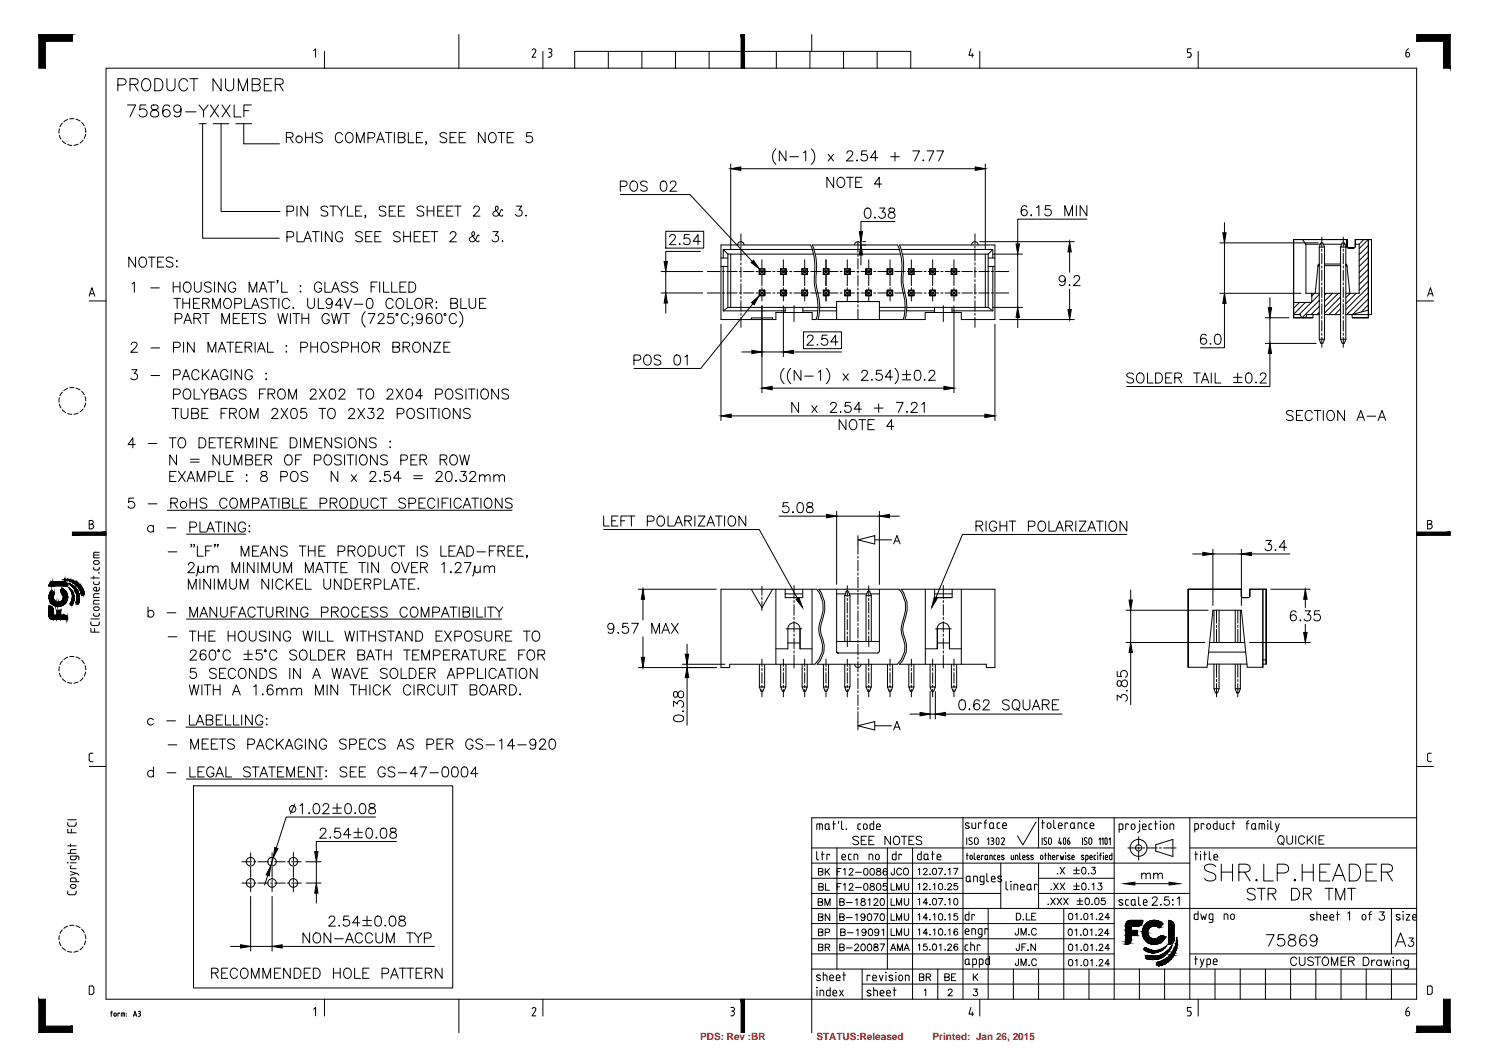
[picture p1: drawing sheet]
<svg xmlns="http://www.w3.org/2000/svg" width="420mm" height="297mm" viewBox="0 0 420 297" stroke-linecap="round" stroke-linejoin="round" font-family="sans-serif">
<defs><g id="words">
<g font-size="2.8" fill="#f00">
<text x="197.6" y="293.5">PDS: Rev :BR</text>
<text x="230.4" y="293.5">STATUS:Released</text>
<text x="263.2" y="293.5">Printed: Jan 26, 2015</text>
</g>
</g></defs>
<!-- layer: BASE -->
<g fill="none" stroke="#000" stroke-width=".28">
<path d="M33.3 24h1.4a.89 .89 0 0 0 .9-.9 .89 .89 0 0 0-.9-.9h-1.4v3.4M36 29.6h2.3l-1.7 3.4M36.7 23.8h1.5a.81 .81 0 0 0 .8-1l-.4-.4-.4-.2h-1.5v3.4M37.8 23.8l1.2 1.8M40.6 22.4a1.55 1.55 0 0 1 1.8 .5 1.55 1.55 0 0 1 0 1.9 1.24 1.24 0 0 1-1.5 .8 1.24 1.24 0 0 1-1-1.3 2.12 2.12 0 0 1 .7-1.9zM41.2 29.6h-1.6l-.2 1.4a1.21 1.21 0 0 1 1.8 0 1.21 1.21 0 0 1-.2 1.8 1.21 1.21 0 0 1-1.8-.4M42.8 29.7a.69 .69 0 0 0 .3 1.2 1.46 1.46 0 0 1 1.7 1.5 1.2 1.2 0 0 1-1.4 .6 1.2 1.2 0 0 1-.9-1.2 1.55 1.55 0 0 1 1.6-.9 .68 .68 0 0 0 .3-1.2zM43.7 22.2h1.1a1.83 1.83 0 0 1 1.2 1.7 1.83 1.83 0 0 1-1.2 1.7h-1.1zM47.1 22.2v2.5a1.16 1.16 0 0 0 1.1 .9 1.16 1.16 0 0 0 1.2-.9v-2.5M47.9 30.1a1.02 1.02 0 0 0-1-.5 1.02 1.02 0 0 0-.9 .6 2.6 2.6 0 0 0 .4 2.6 1.06 1.06 0 0 0 1.5-.4 1.06 1.06 0 0 0-.7-1.5 1.06 1.06 0 0 0-1.3 .9M51.1 30.7a1.04 1.04 0 0 1-1.5 .8 1.04 1.04 0 0 1-.3-1.6 1.04 1.04 0 0 1 1.7 .2 3.3 3.3 0 0 1-.4 2.7 1.04 1.04 0 0 1-1.5-.3M52.4 31.6h2.9"/>
<path d="M52.9 23a1.27 1.27 0 0 0-1.4-.8 1.27 1.27 0 0 0-1 1.3 1.52 1.52 0 0 0 .3 1.6 1.52 1.52 0 0 0 1.7 .4l.4-.7M53.6 22.2h2.3M54.7 22.2v3.4M56.2 29.6l1.2 1.6v1.8M58.7 29.6l-1.3 1.6M59.4 29.6l2.3 3.4M61.7 29.6l-2.3 3.4M62.4 22.2v3.4l-2.3-3.4v3.4M62.6 29.6l2.3 3.4M63.7 22.2v2.5a1.16 1.16 0 0 0 1.1 .9 1.16 1.16 0 0 0 1.1-.9v-2.5M64.9 29.6l-2.3 3.4M66.1 29.6v3.4h1.9"/>
<path d="M67.3 25.6v-3.4l1.3 3.4 1.2-3.4v3.4M68.8 31.2h1.3M70.9 29.6h-2.1v3.4M71.1 23.8h1.5a.81 .81 0 0 0 .8-1l-.3-.4-.5-.2h-1.5v3.4h1.5a.91 .91 0 0 0 .9-.9 .91 .91 0 0 0-.9-.9M74.6 23.8h1.2M76.7 22.2h-2.1v3.4h2.1M77.7 23.8l1.9-.1a.85 .85 0 0 0 0-1.3l-1.9-.2v3.4M78.8 23.8l1.1 1.8M203.4 72.8h2M203.4 75.2h2M204.1 75.2v12.5M204.1 70.4h25.1"/>
<path d="M205.4 71.7l-1.3-1.3v2.4M205.4 71.7h24.1M205.4 71.7v15M206.2 71.7v15M208.1 69.1a.91 .91 0 0 1 .9-.9 .91 .91 0 0 1 1 .9M215.8 75.8h-1.6v1.6h1.6v-1.6v1.6h-1.6M221.8 75.8h-1.6v1.6h1.6v-1.6v1.6h-1.6M227.8 75.8h-1.5v1.6h1.5v-1.6v1.6h-1.5M228.7 69.1h-25.3v21h15.5v-1.9h10.3v2l1.1-.1M229.2 69.1h24.1M229.7 70.4h24.1M230 71.7h24.1"/>
<path d="M233.9 75.8h-1.6v1.6h1.6v-1.6v1.6h-1.6M239.9 77.4v-1.6v1.6M239.9 75.8h-1.6v1.6h1.6M243 69.1a.91 .91 0 0 0-.9-.9 .91 .91 0 0 0-.9 .9M244.3 75.8v1.6v-1.6h1.6v1.6h-1.6h1.6M250.3 75.8v1.6v-1.6h1.6v1.6h-1.6h1.6M253.8 69.1h26.9v21h-9.4v-1.9h-10.2v1.9h-5.8M254.3 70.4h25.8v2.4M254.6 71.7h24.2M256.4 75.8v1.6v-1.6h1.5v1.6h-1.5h1.5M262.4 75.8v1.6v-1.6h1.6v1.6h-1.6h1.6M268.4 75.8v1.6v-1.6h1.6v1.6h-1.6h1.6"/>
<path d="M276 69.1a.91 .91 0 0 0-.9-.9 .91 .91 0 0 0-.9 .9M278 71.7v15M278.8 71.7v15M278.8 72.8h1.9M278.8 75.2h1.9M280.1 75.2v12.5M280.1 70.4l-1.3 1.3M365 67.6h15.1h-15.1M367.5 67.6l1 1.3M368.5 68.9v13.8h1.6v.9M368.5 68.9h4.1M371.9 74.8l-.8 7.9"/>
<path d="M372.2 74.9l-.3 .3M372.3 74.5l-.4 .3M372.3 74.9h.1M373.5 68.9h5.1M373.7 74.9h4.6M373.7 74.5h4.6M379.5 68.9h.6M379.7 74.5l.4 .3M379.7 74.9l.4 .3M379.8 74.9h.1M380 69.6l.4 .3M380.1 67.6v2z"/>
<path d="M380.1 74.8l.8 7.9M380.4 69.9h1.6h-1.6M382.4 69.6l-.4 .3M382.4 67.6h4.6h-4.6M382.4 69.6v-2v2M382.4 68.9h1.1M383.5 68.9v13.8h-3.7M384.8 67.6l-1.3 1.3M386.1 67.6v22M204.1 87.7h17.5M205.4 86.7h25.4M205.4 86.7l-1.3 1"/>
<path d="M212 90.1v-.4h6v.4M215 89.7v.4M215.8 81.8h-1.6v1.6h1.6v-1.6v1.6h-1.6M221.6 86.7v1.5M221.8 81.8h-1.6v1.6h1.6v-1.6v1.6h-1.6M226.6 87.7h4.1M226.6 86.7v1.5M227.8 81.8h-1.5v1.6h1.5v-1.6v1.6h-1.5M230.8 90.1h24.1M231.2 87.7h4.9M231.3 86.7h4.8M233.9 81.8h-1.6v1.6h1.6v-1.6v1.6h-1.6"/>
<path d="M236.1 85.1h12v5M239.9 83.4v-1.6v1.6M239.9 81.8h-1.6v1.6h1.6M242.1 85.1h-6v5M244.3 81.8v1.6v-1.6h1.6v1.6h-1.6h1.6M248.1 86.7h7.3M248.1 87.7h7.2M250.3 81.8v1.6v-1.6h1.6v1.6h-1.6h1.6M255.8 87.7h7.9M255.9 86.7h22.9M256.4 81.8v1.6v-1.6h1.5v1.6h-1.5h1.5M262.4 81.8v1.6v-1.6h1.6v1.6h-1.6h1.6"/>
<path d="M263.7 86.7v1.5M268.4 81.8v1.6v-1.6h1.6v1.6h-1.6h1.6M268.6 87.7h11.5M268.6 86.7v1.5M278.8 86.7l1.3 1M365 89.6v-22v22M365 88.7h2M366.9 88.7a.91 .91 0 0 0 .9 .9 .91 .91 0 0 0 1-.9h3.5M370.5 88.7l-.1 .9h-5.4h5.4M372.3 82.7h-2.2v2.6h-5.1M373.7 82.7h4.6M373.7 88.7h4.6"/>
<path d="M379.8 88.7h7.2M381.5 88.7l.1 .9M381.6 89.6h4.5h-4.5M386.1 87.5l-4.7 1.2M387 88.7v-21.1v21.1M212 166.2l3 5.2 3-5.2M218.9 166.2v21.2M221.6 166.2v2.4h4.9v-2.4M221.6 167.5h4.9M222.3 177.4v5.6h-3.4M225.7 177.4a1.71 1.71 0 0 0-1.7-1.7 1.71 1.71 0 0 0-1.7 1.7M225.7 177.4v5.6h3.4"/>
<path d="M229.1 166.2v21.2M230.4 166.2h-27v22.1h2.5v-.9h24M231 166.2h22.7M236.1 166.2v17.5M236.1 167.5h2.5M239.6 167.5h5M245.6 167.5h2.5M248.1 166.2v17.5M254.3 166.2h26.4v22.1h-2.4v-.9h-24.5M261.1 166.2v21.2M263.7 166.2v2.4h5v-2.4M263.7 168.6h4.9"/>
<path d="M263.7 167.5h5M267.9 177.4a1.71 1.71 0 0 0-1.7-1.7 1.71 1.71 0 0 0-1.8 1.7M271.3 166.2v21.2M335.3 166.2h15h-15M342.5 173.5h.1M350 173.5h.1M350.3 166.2v2zM350.3 168.2l.4 .3M350.7 168.6h1.6h-1.6M352.7 168.2v-2v2M352.7 168.2l-.4 .3M352.7 166.2h4.6"/>
<path d="M356.3 166.2v22h-4.4l-1.6-16.1h-8l-1.7 16.1h-5.3M222.3 181.4h3.4M230.6 187.4h22.6M236 183.7l.5 .5h11.1l.5-.5M236.1 180.9h12M241.2 187.4a.91 .91 0 0 0 .9 .9 .91 .91 0 0 0 .9-.9M261.1 183h3.4v-5.6v5.6M264.5 181.4h3.4M267.9 183v-5.6v5.6h3.4M335.3 188.2v-22v22M340.7 187.3h11.2M341 184h10.5"/>
<path d="M341.3 181.2h9.9M344 194.3l-.4 1.2M356.3 187.3h1M356.3 186.2h1M357.3 187.3v-21.1v21.1M54.6 221.7h73.1v57h-73.1zM59.7 274.5l1.6-.2 .3-.3-.1-.6-.6-.3h-1.2v2.9M60.6 274.5l1 1.5M62.6 274.5h1M64.3 273.1h-1.7v2.9h1.7M67 273.8a1.05 1.05 0 0 0-1.2-.7 1.05 1.05 0 0 0-.8 1.1 1.25 1.25 0 0 0 .3 1.4 1.25 1.25 0 0 0 1.3 .2l.4-.5M68.1 273.5l.3-.2a1.35 1.35 0 0 1 1.6 .6 1.35 1.35 0 0 1-.3 1.7l-.2 .2a1.3 1.3 0 0 1-1.6-.4 1.3 1.3 0 0 1 .1-1.6z"/>
<path d="M70.9 276v-2.9l1.1 2.9 1.1-2.9v2.9M74.2 276v-2.9l1.1 2.9 1.1-2.9v2.9M77.5 274.5h1M79.2 273.1h-1.7v2.9h1.7M81.9 273.1v2.9l-1.9-2.9v2.9M83 273.1h.9a1.53 1.53 0 0 1 1 1.4 1.53 1.53 0 0 1-1 1.5h-.9zM85.8 274.5h1.1M87.6 273.1h-1.8v2.9h1.8M88.4 273.1h1a1.53 1.53 0 0 1 1 1.4 1.53 1.53 0 0 1-1 1.5h-1zM94.1 274.5h1.9M94.1 273.1v2.9M96 273.1v2.9"/>
<path d="M97.5 273.3a1.35 1.35 0 0 1 1.6 .6 1.35 1.35 0 0 1-.3 1.7l-.2 .2a1.3 1.3 0 0 1-1.5-.4 1.3 1.3 0 0 1 0-1.6zM100.1 273.1v2.9h1.6M102.4 274.5h1M104.1 273.1h-1.7v2.9h1.7M107.8 274.6l1.6-.1a.76 .76 0 0 0 0-1.2l-1.6-.2v2.9M110.2 276l1.1-2.9 1.1 2.9M110.6 275h1.4M112.7 273.1h1.9M113.6 273.1v2.9M114.8 273.1h1.9M115.8 273.1v2.9M117.4 274.5h1.1"/>
<path d="M119.2 273.1h-1.8v2.9h1.8M120 274.5l1.6-.2 .3-.3-.2-.6-.5-.3h-1.2v2.9M120.9 274.5l1 1.5M124.7 273.1v2.9l-1.9-2.9v2.9"/>
<circle cx="70.7" cy="243.1" r="1.21"/>
<circle cx="70.7" cy="249.1" r="1.21"/>
<circle cx="76.8" cy="249.1" r="1.21"/>
<circle cx="76.8" cy="243.1" r="1.21"/>
<circle cx="82.8" cy="249.1" r="1.21"/>
<circle cx="82.8" cy="243.1" r="1.21"/>
</g>
<!-- layer: CENTER -->
<g fill="none" stroke="#000" stroke-width=".28">
<path d="M199.6 76.6h3.7M203.9 76.6h.6M205 76.6h3M208.6 76.6h.6M209.1 66v2.8M209.1 69.4v.6M209.1 70.6v2.9M209.1 74.1v.6M209.1 75.3v3M209.1 78.9v.6M209.8 76.6h3M213.3 76.6h.6"/>
<path d="M214.5 76.6h3M215 73.3v2.5M215 76.4v.6M215 77.6v3M218.1 76.6h.6M219.3 76.6h2.9M221.1 73.3v2.5M221.1 76.4v.6M221.1 77.6v3M222.8 76.6h.6M224 76.6h3M227.1 73.3v2.5"/>
<path d="M227.1 76.4v.6M227.1 77.6v3M227.6 76.6h.6M228.8 76.6h2.9M232.3 76.6h.6M233.1 73.3v2.5M233.1 76.4v.6M233.1 77.6v3M233.5 76.6h3M237.1 76.6h.5M238.2 76.6h3M239.1 73.3v2.5"/>
<path d="M239.1 76.4v.6M239.1 77.6v3M241.8 76.6h.6M242.1 68.2v3M242.1 71.8v.6M242.1 73v2.9M242.1 76.5v.6M242.1 77.7v3M243 76.6h2.9M245.1 73.3v2.5M245.1 76.4v.6M245.1 77.6v3"/>
<path d="M246.5 76.6h.6M247.7 76.6h3M251.1 73.3v2.5M251.1 76.4v.6M251.1 77.6v3M251.3 76.6h.6M252.5 76.6h2.9M256 76.6h.6M257.2 73.3v2.5M257.2 76.4v.6M257.2 77.6v3M257.2 76.6h3"/>
<path d="M260.8 76.6h.6M261.9 76.6h3M263.2 73.3v2.5M263.2 76.4v.6M263.2 77.6v3M265.5 76.6h.6M266.7 76.6h2.9M269.2 73.3v2.5M269.2 76.4v.6M269.2 77.6v3M270.2 76.6h.6M271.4 76.6h3"/>
<path d="M275 76.6h.6M275.1 66v2.8M275.1 69.4v.6M275.1 70.6v2.9M275.1 74.1v.6M275.1 75.3v3M275.1 78.9v.6M276.2 76.6h2.9M279.7 76.6h.6M280.9 76.6h3.7M373 66.9v2.8M373 70.3v.6"/>
<path d="M373 71.5v2.9M373 75v.6M373 76.2v3M373 79.8v.6M379 66.9v2.8M379 70.3v.6M379 71.5v2.9M379 75v.6M379 76.2v3M379 79.8v.6M199.6 82.6h3.7M203.9 82.6h.6"/>
<path d="M205 82.6h3M208.6 82.6h.6M209.1 80.1v2.9M209.1 83.6v.6M209.1 84.8v3M209.1 88.4v.6M209.1 89.5v2.8M209.8 82.6h3M213.3 82.6h.6M214.5 82.6h3M215 81.2v.6M215 82.4v2.5"/>
<path d="M218.1 82.6h.6M219.3 82.6h2.9M221.1 81.2v.6M221.1 82.4v2.5M222.8 82.6h.6M224 82.6h3M224.1 86.2v4.5M227.1 81.2v.6M227.1 82.4v2.5M227.6 82.6h.6M228.8 82.6h2.9M232.3 82.6h.6"/>
<path d="M233.1 81.2v.6M233.1 82.4v2.5M233.5 82.6h3M237.1 82.6h.5M238.2 82.6h3M239.1 81.2v.6M239.1 82.4v2.5M241.8 82.6h.6M242.1 81.3v.5M242.1 82.4v3M242.1 86v.6M242.1 87.2v2.9"/>
<path d="M243 82.6h2.9M245.1 81.2v.6M245.1 82.4v2.5M246.5 82.6h.6M247.7 82.6h3M251.1 81.2v.6M251.1 82.4v2.5M251.3 82.6h.6M252.5 82.6h2.9M256 82.6h.6M257.2 81.2v.6M257.2 82.4v2.5"/>
<path d="M257.2 82.6h3M260.8 82.6h.6M261.9 82.6h3M263.2 81.2v.6M263.2 82.4v2.5M265.5 82.6h.6M266.2 86.2v4.5M266.7 82.6h2.9M269.2 81.2v.6M269.2 82.4v2.5M270.2 82.6h.6M271.4 82.6h3"/>
<path d="M275 82.6h.6M275.1 80.1v2.9M275.1 83.6v.6M275.1 84.8v3M275.1 88.4v.6M275.1 89.5v2.8M276.2 82.6h2.9M279.7 82.6h.6M280.9 82.6h3.7M373 81v2.9M373 84.5v.6M373 85.7v3"/>
<path d="M373 89.3v.5M373 90.4v3M373 94v.6M373 95.2v2.8M379 81v2.9M379 84.5v.6M379 85.7v3M379 89.3v.5M379 90.4v3M379 94v.6M379 95.2v2.8M242.1 153.5v2.8"/>
<path d="M242.1 156.9v.6M242.1 158.1v3M215 165.4v2.5M215 168.5v.6M215 169.7v2.5M221.8 177.4h4.5M224.1 165.2v3.6M224.1 169.4v.6M224.1 170.6v2.9M224.1 174.1v.6M224.1 175.3v3M224.1 178.9v.6"/>
<path d="M239.1 165.2v3M239.1 168.8v.6M239.1 170v2.9M239.1 173.5v.6M239.1 174.7v3M239.1 178.3v.6M239.1 179.5v2.9M242.1 161.6v.6M242.1 162.8v3M242.1 166.4v.6M242.1 167.6v2.9M242.1 171.1v.6"/>
<path d="M242.1 172.3v3M242.1 175.9v.6M242.1 177.1v2.9M245.1 165.2v3M245.1 168.8v.6M245.1 170v2.9M245.1 173.5v.6M245.1 174.7v3M245.1 178.3v.6M245.1 179.5v2.9M264 177.4h4.4M266.2 165.2v3.6"/>
<path d="M266.2 169.4v.6M266.2 170.6v2.9M266.2 174.1v.6M266.2 175.3v3M266.2 178.9v.6M343.3 172.1v3.7M343.3 176.4v.6M343.3 177.6v3.6M349.3 172.1v3.7M349.3 176.4v.6M349.3 177.6v3.6M215 185.9v2.1"/>
<path d="M215 188.6v.6M215 189.8v2.9M215 193.3v.6M215 194.5v2.1M221.1 185.9v2.1M221.1 188.6v.6M221.1 189.8v2.9M221.1 193.3v.6M221.1 194.5v2.1M224.1 180.1v2.9M224.1 183.6v.6M224.1 184.8v3.6"/>
<path d="M227.1 185.9v2.1M227.1 188.6v.6M227.1 189.8v2.9M227.1 193.3v.6M227.1 194.5v2.1M233.1 185.9v2.1M233.1 188.6v.6M233.1 189.8v2.9M233.1 193.3v.6M233.1 194.5v2.1M239.1 185.9v2.1M239.1 188.6v.6"/>
<path d="M239.1 189.8v2.9M239.1 193.3v.6M239.1 194.5v2.1M242.1 180.6v.6M242.1 181.8v3M242.1 185.3v.6M242.1 186.5v3M242.1 190.1v.6M242.1 191.3v2.9M242.1 194.8v.6M242.1 196v3M242.1 199.6v.6"/>
<path d="M245.1 185.9v2.1M245.1 188.6v.6M245.1 189.8v2.9M245.1 193.3v.6M245.1 194.5v2.1M251.1 185.9v2.1M251.1 188.6v.6M251.1 189.8v2.9M251.1 193.3v.6M251.1 194.5v2.1M257.2 185.9v2.1M257.2 188.6v.6"/>
<path d="M257.2 189.8v2.9M257.2 193.3v.6M257.2 194.5v2.1M263.2 185.9v2.1M263.2 188.6v.6M263.2 189.8v2.9M263.2 193.3v.6M263.2 194.5v2.1M266.2 180.1v2.9M266.2 183.6v.6M266.2 184.8v3.6M269.2 185.9v2.1"/>
<path d="M269.2 188.6v.6M269.2 189.8v2.9M269.2 193.3v.6M269.2 194.5v2.1M343.3 187.3v3.8M343.3 191.7v.5M343.3 192.8v3.8M349.3 187.3v3.8M349.3 191.7v.5M349.3 192.8v3.8M242.1 200.8v2.8M68.3 249.1h2.7"/>
<path d="M68.3 243.1h2.7M70.7 240.6v2.2M70.7 243.4v.6M70.7 244.6v2.9M70.7 248.1v.6M70.7 249.3v2.3M71.6 249.1h.6M71.6 243.1h.6M72.8 249.1h3M72.8 243.1h3M76.4 249.1h.5M76.4 243.1h.5"/>
<path d="M76.8 240.6v2.2M76.8 243.4v.6M76.8 244.6v2.9M76.8 248.1v.6M76.8 249.3v2.2M77.5 249.1h3M77.5 243.1h3M81.1 249.1h.6M81.1 243.1h.6M82.3 249.1h2.7M82.3 243.1h2.7M82.8 240.5v2.3"/>
<path d="M82.8 243.3v.6M82.8 244.5v3M82.8 248.1v.6M82.8 249.3v2.3"/>
</g>
<!-- layer: DIM -->
<g fill="none" stroke="#000" stroke-width=".28">
<path d="M56.2 34.9h2M57.2 34.9v32.3h21.6M60.1 34.9h4.5M62.4 34.9v24.8h16.6M66.5 34.9h4.5M68.8 34.9v5.7h10.1M80.8 38.7l1.7-.1 .2-.4-.1-.5-.6-.3h-1.2v2.9M81.8 38.7l.9 1.6M86.2 37.4v2.9M86.2 38.7h1.9M88.1 37.4v2.9M91 37.8a1.07 1.07 0 0 0-1.1-.5 1.07 1.07 0 0 0-.8 .8l.3 .4 1 .4a.72 .72 0 0 1 .6 .9 1.23 1.23 0 0 1-1.9 0"/>
<path d="M96.7 38.1a1.05 1.05 0 0 0-1.2-.7 1.05 1.05 0 0 0-.9 1.1 1.22 1.22 0 0 0 .3 1.3 1.22 1.22 0 0 0 1.4 .3l.4-.5M97.7 37.8l.3-.2a1.3 1.3 0 0 1 1.6 .4 1.3 1.3 0 0 1-.1 1.6 1.05 1.05 0 0 1-1.2 .7 1.05 1.05 0 0 1-.8-1.1zM103.8 38.9l1.7-.2a.76 .76 0 0 0 0-1.1l-1.7-.2v2.9M106.7 39.3h1.3M108.7 37.4h1.9M109.7 37.4v2.9M111.3 37.4v2.9M112.4 38.7h1.2a.73 .73 0 0 0 .7-.8l-.7-.5h-1.2v2.9h1.2a.76 .76 0 0 0 .7-.8 .76 .76 0 0 0-.7-.8M115.2 37.4v2.9h1.6M117.5 38.7h1.1M119.3 37.4h-1.8v2.9h1.8M126.1 37.8a1.07 1.07 0 0 0-1.1-.5 1.07 1.07 0 0 0-.9 .8l.3 .4 1.1 .4a.72 .72 0 0 1 .6 .9 1.23 1.23 0 0 1-2 0"/>
<path d="M127 38.7h1.1M128.8 37.4h-1.8v2.9h1.8M129.6 38.7h1.1M131.3 37.4h-1.7v2.9h1.7M136.9 37.4v2.9l-1.9-2.9v2.9M138.1 37.8a1.05 1.05 0 0 1 1.2-.4 1.05 1.05 0 0 1 .7 1.1 1.25 1.25 0 0 1-.3 1.3 1.25 1.25 0 0 1-1.3 .3 1.69 1.69 0 0 1-.3-2.3zM140.5 37.4h1.9M141.5 37.4v2.9M143.1 38.7h1.1M144.9 37.4h-1.8v2.9h1.8M150 37.4h-1.3l-.2 1.2a1.01 1.01 0 0 1 1.6 0 1.01 1.01 0 0 1-.2 1.5 1.01 1.01 0 0 1-1.5-.4M81 59.6l1.6-.1a.76 .76 0 0 0 .3-.8 .76 .76 0 0 0-.7-.6h-1.2v2.9"/>
<path d="M83.8 58.1v2.9M86.8 58.1v2.9l-1.9-2.9v2.9M92.5 58.6a1.07 1.07 0 0 0-1-.5 1.07 1.07 0 0 0-.9 .7l.3 .4 1 .4a.71 .71 0 0 1 .3 1.2 1.39 1.39 0 0 1-1.6-.2M93 58.1h1.9M94 58.1v2.9M95.2 58.1l1.1 1.4v1.5M97.4 58.1l-1.1 1.4M98 58.1v2.9h1.7M100.4 59.5h1M100.6 40.3v-2.9l1.1 2.9 1.1-2.9v2.9M102.1 58.1h-1.7v2.9h1.7M106.3 40.3l1-2.9 1.1 2.9"/>
<path d="M108.9 58.6a1.04 1.04 0 0 0-1-.5 1.04 1.04 0 0 0-.9 .7l.3 .4 1.3 .6 .3 .8a1.27 1.27 0 0 1-1.9 0M109.8 59.5h1.1M111.6 58.1h-1.8v2.9h1.8M112.4 59.5h1.1M114.2 58.1h-1.8v2.9h1.8M119.6 58.6a1.07 1.07 0 0 0-1.1-.5 1.07 1.07 0 0 0-.8 .7l.3 .4 1 .4a.71 .71 0 0 1 .3 1.2 1.39 1.39 0 0 1-1.6-.2M120.4 40.1l-.2 .2-.1-.2h.3l-.3 .7M120.6 59.5h1.8M120.6 58.1v2.9M122.4 58.1v2.9M123.5 59.5h1.1M125.3 58.1h-1.8v2.9h1.8"/>
<path d="M126.1 59.5h1.1M127.8 58.1h-1.7v2.9h1.7M128.3 58.1h1.9M129.2 58.1v2.9M133.7 58.8l.2-.5 .3-.2h.6l.4 .3a.88 .88 0 0 1-.3 1.2l-1.4 1.4h2M141.8 59.4l-.3-.3-.2 .4a1.31 1.31 0 0 1-.7 1.3 1.31 1.31 0 0 1-1.4-.1v-.8l1.2-.8a.61 .61 0 0 0-.2-1l-.3 .2a1.06 1.06 0 0 0 .3 1.3l.9 1.2 .6 .2 .1-.3M145.7 58.1h1.5l-.8 1.1a.94 .94 0 0 1 .9 1.3 .94 .94 0 0 1-1.6 .3l-.3-.3M175 54.9h19.7l17.6 18.9M175 52.6l1.7-.2a.76 .76 0 0 0 0-1.2l-1.7-.1v2.8M178 51.5l.3-.3a1.3 1.3 0 0 1 1.5 .5 1.3 1.3 0 0 1 0 1.6 1.05 1.05 0 0 1-1.2 .7 1.05 1.05 0 0 1-.9-1.2v-.6zM182.6 51.5a1.04 1.04 0 0 0-1-.5 1.04 1.04 0 0 0-.9 .7l.3 .5 1.1 .4a.74 .74 0 0 1 .5 .9 1.19 1.19 0 0 1-1.9 0M186.7 51.2a.88 .88 0 0 1 1.3 .4 1.46 1.46 0 0 1-.9 2.3 1.56 1.56 0 0 1-.7-2.3z"/>
<path d="M189.1 51.7l.2-.3 .4-.3h.5l.4 .3a.93 .93 0 0 1-.2 1.2l-1.4 1.3h1.9M235.2 50v2.9l-1.9-2.9v2.9M236.5 50.4a1.05 1.05 0 0 1 1.2-.3 1.05 1.05 0 0 1 .7 1 1.25 1.25 0 0 1-.3 1.4 1.25 1.25 0 0 1-1.4 .2 1.69 1.69 0 0 1-.2-2.3zM238.9 50h1.9M239.8 50v2.9M241.5 51.4h1.1M243.2 50h-1.7v2.9h1.7M248.8 51.9h-2.1l1.4-1.9v2.9M38.3 72.5v2.9l-1.9-2.9v2.9M39.4 72.9a1.06 1.06 0 0 1 1.2-.3 1.06 1.06 0 0 1 .7 1 1.25 1.25 0 0 1-.2 1.3 1.25 1.25 0 0 1-1.4 .3 1.82 1.82 0 0 1-.3-2.3zM41.9 72.5h1.9M42.8 72.5v2.9"/>
<path d="M44.5 73.9h1M46.2 72.5h-1.7v2.9h1.7M48.8 72.9a1.09 1.09 0 0 0-1.9 .3 1.89 1.89 0 0 0 1.6 .9 .7 .7 0 0 1 0 1.1 1.32 1.32 0 0 1-1.6-.3M48.9 79.6v2.8M49.8 73.6h.2l-.1 .2zM49.8 75.2h.2zM50.8 79.6v2.8M52 80a1.05 1.05 0 0 1 1.2-.4 1.05 1.05 0 0 1 .7 1.1 1.25 1.25 0 0 1-.3 1.3 1.25 1.25 0 0 1-1.3 .3 1.69 1.69 0 0 1-.3-2.3zM54.8 79.6v2a.96 .96 0 0 0 1 .8 .96 .96 0 0 0 1-.8v-2M59.6 80a1.07 1.07 0 0 0-1-.5 1.07 1.07 0 0 0-.9 .7l.3 .5 1 .4a.72 .72 0 0 1 .6 .9 1.23 1.23 0 0 1-1.9 0M60.5 79.6v2.8M63.5 79.6v2.8l-1.9-2.8v2.8"/>
<path d="M75.6 79.6h1.9M76.5 79.6v2.8M78.4 79.2h-.3h.3l-.3 .7M79.5 79.6v2.8h1.6M81 66.9l1.6-.2a.76 .76 0 0 0 0-1.2l-1.6-.2v2.9M83.8 65.3v2.9h1.7M85.7 68.2l1.1-2.9 1.1 2.9M86.1 67.2h1.4M88.2 65.3h1.9M89.1 65.3v2.9M90.7 65.3v2.9M91.7 79.6v2.8h1.6"/>
<path d="M93.7 65.3v2.9l-1.9-2.9v2.9M96.7 66a1.05 1.05 0 0 0-1.2-.7 1.05 1.05 0 0 0-.9 1.1 1.25 1.25 0 0 0 .3 1.4 1.25 1.25 0 0 0 1.4 .2l.4-.5v-.4h-.7M98.2 80a1.07 1.07 0 0 0-1-.5 1.07 1.07 0 0 0-.9 .7l.3 .5 1 .4a.72 .72 0 0 1 .6 .9 1.23 1.23 0 0 1-1.9 0M100.9 80a1.07 1.07 0 0 0-1-.5 1.07 1.07 0 0 0-.9 .7l.3 .5 1.1 .4a.72 .72 0 0 1 .5 .9 1.23 1.23 0 0 1-1.9 0M102.3 65.8a1.07 1.07 0 0 0-1.1-.5 1.07 1.07 0 0 0-.8 .7l.5 .6a1.56 1.56 0 0 1 1.4 .8v.4a1.23 1.23 0 0 1-1.9 0M103.2 60.8h-.3h.3l-.3 .7M103.2 66.7h1.1M105 65.3h-1.8v2.9h1.8M105.8 66.7h1M106.5 79.6h-1.8v2.8M107.1 79.6v2.8M107.5 65.3h-1.7v2.9h1.7"/>
<path d="M108.2 79.6v2.8h1.6M110.5 79.6v2.8h1.7M112.9 65.8a1.04 1.04 0 0 0-1-.5 1.04 1.04 0 0 0-.8 .7l.2 .4 1.1 .5a.74 .74 0 0 1 .5 .9 1.19 1.19 0 0 1-1.8 0M113.9 66.7h1.9M113.9 65.3v2.9M114.6 79.6h-1.8v2.8h1.8M115.4 79.6h1a1.55 1.55 0 0 1 .9 1.4 1.55 1.55 0 0 1-.9 1.4h-1zM115.8 65.3v2.9M116.9 66.7h1.1M118.6 65.3h-1.7v2.9h1.7M119.5 66.7h1.1M121.2 65.3h-1.7v2.9h1.7"/>
<path d="M121.6 65.3h1.9M122.6 65.3v2.9M127 66v-.1a.95 .95 0 0 1 1.1-.6l.3 .2a.57 .57 0 0 1 .1 .9l-1.6 1.8h1.9M135.2 66.6l-.3-.3-.3 .4a1.31 1.31 0 0 1-.6 1.3 1.31 1.31 0 0 1-1.4-.1 .61 .61 0 0 1 .1-.9l1.1-.7a.61 .61 0 0 0-.3-1l-.2 .2a1.07 1.07 0 0 0 .2 1.4l1 1.1 .5 .2 .2-.3M139.1 65.3h1.5l-.8 1.1a.95 .95 0 0 1 .8 1.4 .95 .95 0 0 1-1.6 .1l-.2-.2M141.7 68h.2l-.1 .2zM148.3 60.8h.3zM276.5 68.2h26.6M300.6 78.7a.89 .89 0 0 1-1.2 .7 .89 .89 0 0 1-.4-1.4 .89 .89 0 0 1 1.5 .2 2.48 2.48 0 0 1-.3 2.2 .82 .82 0 0 1-1.2-.2M301.8 71v5.8M303.1 78.4l.5-.7h.5l.4 .3a.85 .85 0 0 1-.3 1.2l-1.3 1.4h1.9M37 97.2l.3-.5a.96 .96 0 0 1 1.3 .1v.8l-1.7 1.8h1.9"/>
<path d="M37.2 80.1l.7-.5v2.8M42.5 81.2h2.4M42.6 98.1h2.4M48.9 80.9h1.9M49 98h1.2a.74 .74 0 0 0 .7-.7 .74 .74 0 0 0-.7-.8h-1.2v2.9M49.1 84.2h1.8M49.4 89.9l1.7-.1a.76 .76 0 0 0 .2-.8 .76 .76 0 0 0-.6-.6h-1.3v2.9M50 84.2v2.8M51.6 84.2v2.8M51.6 85.5h1.9M51.8 96.5v2.9M51.9 91.3l1-2.9 1.1 2.9"/>
<path d="M52.3 90.4h1.3M53.5 84.2v2.8M54.6 85.5h1.1M54.7 89.8l1.6-.1a.64 .64 0 0 0 0-1.1l-1.6-.2v2.9M54.8 96.5v2.9l-1.9-2.9v2.9M55.7 89.8l.9 1.5M56.3 84.2h-1.7v2.8h1.7M57.2 85.5l1.6-.1 .2-.4-.1-.5-.5-.3h-1.2v2.8M57.2 88.4h1.8M58.1 85.5l.9 1.5M58.1 88.4v2.9M58.7 99.4v-2.9l1.1 2.9 1.1-2.9v2.9"/>
<path d="M60 87v-2.8l1.1 2.8 1.1-2.8v2.8M61.6 99.4l1-2.9 1.1 2.9M62 98.4h1.3M62.6 91.3v-2.9l1.1 2.9 1.1-2.9v2.9M63.7 84.3a1.38 1.38 0 0 1 1.6 .6 1.38 1.38 0 0 1-.3 1.7 1.07 1.07 0 0 1-1.2 .4 1.07 1.07 0 0 1-.7-1v-.7zM64 96.5h1.9M65 96.5v2.9M65.8 89.8h1.1M66.2 85.7h1.3l.5-.3a.77 .77 0 0 0-.5-1.2h-1.3v2.8M66.5 80.2a1.05 1.05 0 0 0-1.2-.6 1.05 1.05 0 0 0-.8 1.1 1.25 1.25 0 0 0 .3 1.3 1.25 1.25 0 0 0 1.3 .3l.4-.5v-.5h-.7M66.6 97.9h1.1M67.6 88.4h-1.8v2.9h1.8"/>
<path d="M68.4 96.5h-1.8v2.9h1.8M68.4 89.8h1.1M69.1 84.2v2.8h1.6M69.2 97.9l1.6-.2a.6 .6 0 0 0 0-1l-1.6-.2v2.9M70.1 97.9l1 1.5M70.2 88.4h-1.8v2.9h1.8M70.3 82.4v-2.8l1.1 2.8 1.1-2.8v2.8M70.6 88.4h1.9M71 87l1.1-2.8 1 2.8M71.4 86.1h1.4M71.5 88.4v2.9M72 96.5v2.9"/>
<path d="M72.7 99.4l1.1-2.9 1 2.9M73.1 98.4h1.4M73.1 82.4l1.1-2.8 1.1 2.8M73.6 81.5h1.3M74.9 88.9a1.07 1.07 0 0 0-1-.5 1.07 1.07 0 0 0-.9 .7l.6 .6a1.56 1.56 0 0 1 1.3 .8v.4a1.31 1.31 0 0 1-1.9 0M75.5 96.5v2.9h1.7M75.6 84.6a1.07 1.07 0 0 0-1-.5 1.07 1.07 0 0 0-.9 .8l.5 .5a1.56 1.56 0 0 1 1.4 .8v.4a1.31 1.31 0 0 1-1.9 0M76.1 84.2h1.9M77.1 84.2v2.8M78.4 88.4l.7 2.9 .7-2.9 .7 2.9 .6-2.9M78.7 84.2v2.8M80.7 97.6h.2z"/>
<path d="M80.8 99.1v.3zM81.7 84.9a1.05 1.05 0 0 0-1.2-.7 1.05 1.05 0 0 0-.8 1.1 1.22 1.22 0 0 0 .2 1.3 1.22 1.22 0 0 0 1.4 .3l.4-.6M81.9 88.4v2.9M82.6 88.4h1.9M82.7 86.8l.2 .1-.2 .1zM83.6 88.4v2.9M84.8 80.5v.3zM84.8 82.1v.3zM84.9 98h1.2a.74 .74 0 0 0 .7-.7 .74 .74 0 0 0-.7-.8h-1.2v2.9M85.2 89.8h1.9M85.2 88.4v2.9M86.8 84.2v2a.97 .97 0 0 0 1 .8 .97 .97 0 0 0 .9-.8v-2"/>
<path d="M87.1 88.4v2.9M87.7 97.9h1.9M87.7 96.5v2.9M89.6 96.5v2.9M89.8 84.2v2.8h1.6M90.7 80.2a1.05 1.05 0 0 0-1.2-.6 1.05 1.05 0 0 0-.8 1.1 1.22 1.22 0 0 0 .3 1.3 1.22 1.22 0 0 0 1.3 .3l.4-.5v-.5h-.6M90.8 96.9a1.07 1.07 0 0 1 1.2-.3 1.07 1.07 0 0 1 .7 1v.7a1.1 1.1 0 0 1-1.1 1.1 1.1 1.1 0 0 1-1.1-1.1v-.7zM92.9 89.1a1.05 1.05 0 0 0-1.2-.6 1.05 1.05 0 0 0-.8 1v.7a1.02 1.02 0 0 0 1 1.1 1.02 1.02 0 0 0 1-1.1h-.7M93.6 82.4l1.1-2.8 1 2.8M93.6 88.4l.7 2.9 .6-2.9 .7 2.9 .7-2.9M93.8 85.1a.89 .89 0 0 1-1.2 .9 .89 .89 0 0 1-.4-1.4 .89 .89 0 0 1 1.4 0 2.32 2.32 0 0 1-.3 2.3 .88 .88 0 0 1-1.2-.3M94 81.5h1.4"/>
<path d="M95.4 96.9a1.09 1.09 0 0 0-1.9 .3l.3 .4 1.4 .5 .2 .8a1.23 1.23 0 0 1-1.9 0M96.4 98h1.2a.74 .74 0 0 0 .7-.7 .74 .74 0 0 0-.7-.8h-1.2v2.9M96.7 86.1h-2l1.3-1.9v2.8M96.7 88.4h1.9M97.1 84.2l1.1 2.8 1.1-2.8M97.6 88.4v2.9M99.2 97.9h1.9M99.2 96.5v2.9M100 85.8h2.4M101.1 96.5v2.9M102.3 96.9a1.07 1.07 0 0 1 1.2-.3 1.07 1.07 0 0 1 .8 1v.7a1.1 1.1 0 0 1-1.1 1.1 1.1 1.1 0 0 1-1.1-1.1v-.7zM103.1 87.9a2.99 2.99 0 0 0 0 4.4"/>
<path d="M103.7 84.3a.93 .93 0 0 1 1.4 .4 1.41 1.41 0 0 1-.9 2.3 1.24 1.24 0 0 1-.8-1.6zM103.9 88.4h1.9l-1.4 2.9M104.7 80.9h1.1M105.2 97.9h1.2a.72 .72 0 0 0 .7-.9l-.7-.5h-1.2v2.9M106.1 97.9l1 1.5M106.8 89.1l.1-.4a.89 .89 0 0 1 1.2-.1l.1 .1a.88 .88 0 0 1-.2 1.2l-1.4 1.4h1.9M110.9 97.9l1.6-.2 .3-.4-.2-.5-.5-.3h-1.2v2.9h1.2a.74 .74 0 0 0 .7-.8 .74 .74 0 0 0-.7-.7M110.9 84.9a1.05 1.05 0 0 0-1.2-.7 1.05 1.05 0 0 0-.8 1.1 1.22 1.22 0 0 0 .3 1.3 1.22 1.22 0 0 0 1.3 .3l.4-.6M110.9 88.4h-1.3l-.1 1.3a.99 .99 0 0 1 1.5 0 .99 .99 0 0 1-.2 1.4 .99 .99 0 0 1-1.5-.3M112.3 84.3a1.31 1.31 0 0 1 1.5 .5 1.31 1.31 0 0 1 0 1.5 1.04 1.04 0 0 1-1.2 .7 1.04 1.04 0 0 1-.9-1 1.69 1.69 0 0 1 .6-1.7zM112.8 80.9h1.1M113.7 97.9l1.6-.2 .3-.4-.1-.5-.6-.3h-1.2v2.9"/>
<path d="M114.7 97.9l.9 1.5M114.9 84.2v2.8h1.6M115.3 89.1a1.05 1.05 0 0 0-1.2-.6 1.05 1.05 0 0 0-.9 1v.7a1.05 1.05 0 0 0 .9 1.1 1.05 1.05 0 0 0 1.2-.7M116.2 89.5h.3zM116.5 91.2h-.3h.3l-.3 .6M116.7 96.9a1.06 1.06 0 0 1 1.2-.3 1.06 1.06 0 0 1 .7 1 1.28 1.28 0 0 1-.3 1.3 1.28 1.28 0 0 1-1.3 .3 1.89 1.89 0 0 1-.3-2.3zM117.3 84.6a1.05 1.05 0 0 1 1.2-.4 1.05 1.05 0 0 1 .7 1.1 1.22 1.22 0 0 1-.3 1.3 1.22 1.22 0 0 1-1.3 .3 1.75 1.75 0 0 1-.3-2.3zM119.2 89.4a.87 .87 0 0 1-1.2 .7 .87 .87 0 0 1-.3-1.3 .87 .87 0 0 1 1.4 .1 2.65 2.65 0 0 1-.3 2.3 .88 .88 0 0 1-1.2-.3M120.2 85.5l1.6-.1 .2-.4-.1-.5-.5-.3h-1.2v2.8M121.1 85.5l.9 1.5M121.4 96.5v2.9l-1.9-2.9v2.9M121.9 88.9a.85 .85 0 0 0-1.2-.3 2.34 2.34 0 0 0 0 2.6 .87 .87 0 0 0 1.3-.4 .87 .87 0 0 0-.6-1.2 .87 .87 0 0 0-1.1 .8"/>
<path d="M122.4 96.5h1.9l-1.9 2.9h1.9M123.1 85.1v.3zM123.1 86.8v.2zM123.3 88.6a.93 .93 0 0 1 1.3 .4 2.45 2.45 0 0 1-.2 2.2 .95 .95 0 0 1-1.4-.4 2.56 2.56 0 0 1 .3-2.2zM125.3 97.9h1M127 96.5h-1.7v2.9h1.7M127.2 85.5l1.6-.1a.64 .64 0 0 0 0-1.1l-1.6-.1v2.8h1.2l.6-.2a.77 .77 0 0 0-.6-1.3M128.8 89.1a1.05 1.05 0 0 0-1.2-.6 1.05 1.05 0 0 0-.8 1v.7a1.05 1.05 0 0 0 .8 1.1 1.05 1.05 0 0 0 1.2-.7M129.7 87.9a2.99 2.99 0 0 1 0 4.4M130 84.2v2.8h1.7M132.4 84.2v2a.94 .94 0 0 0 .9 .8 .94 .94 0 0 0 .9-.8v-2M135.3 85.5h1.1"/>
<path d="M137.1 84.2h-1.8v2.8h1.8M203.4 91.5v27.1M209.3 99.3h2.9M212.5 85.7l-14.8 18.2h-18.8M215 86.2v24.6M215 99.3h6.1M221.1 86.2v14.4M223.9 99.3h13.5M226.7 93.6h10.7v4.8h-10.7zM227.8 95.2l.3-.5a.96 .96 0 0 1 1.2 .1 .89 .89 0 0 1-.3 1.2l-1.3 1.4h1.9M230.5 97.3h.3zM233.4 94.5h-1.4l-.1 1.3a1 1 0 0 1 1.5 0 1 1 0 0 1-.2 1.5 1 1 0 0 1-1.5-.5"/>
<path d="M236.5 96.4h-2.1l1.4-1.9v2.9M269.2 86.2v24.6M280.7 91.5v27.1M282.1 90.1h21M301.7 80.4h.2zM301.8 81.5v5.8M37.2 104.3h1.5l-.8 1.1a.94 .94 0 0 1 .8 1.3 .94 .94 0 0 1-1.5 .3l-.3-.4M42.6 105.9h2.4M48.5 115.2h1.9M49 105.8h1.2l.5-.3a.77 .77 0 0 0-.5-1.2h-1.2v2.8M49 111.2h1.2a.74 .74 0 0 0 .7-.7 .74 .74 0 0 0-.7-.8h-1.2v2.9M49.5 115.2v2.9"/>
<path d="M51.1 115.2v2a.96 .96 0 0 0 1 .9 .96 .96 0 0 0 .9-.9v-2M51.4 107.1l1.1-2.8 1.1 2.8M51.8 106.2h1.4M51.9 110.2a1.05 1.05 0 0 1 1.2-.4 1.05 1.05 0 0 1 .7 1 1.22 1.22 0 0 1-.2 1.4 1.22 1.22 0 0 1-1.4 .3 1.75 1.75 0 0 1-.3-2.3zM54.1 116.6l1.6-.2 .3-.4-.3-.6-1.6-.2v2.9l1.6-.2a.76 .76 0 0 0 0-1.2l-.4-.1M54.8 109.7v2.9h1.6M56.2 105a1.05 1.05 0 0 0-1.2-.7 1.05 1.05 0 0 0-.9 1.1v.7a1.04 1.04 0 0 0 .9 1 1.04 1.04 0 0 0 1.2-.7M56.7 109.7l1.1 1.4v1.5M57 116.6h1M57.1 104.3v2.8M57.8 105.5l1.2 1.6M58.7 115.2h-1.7v2.9h1.7"/>
<path d="M58.8 109.7l-1 1.4M59 104.3l-1.9 1.9M59.5 111.1l1.7-.1 .2-.5-.2-.6-1.7-.2v2.9l1.7-.1a.76 .76 0 0 0 .2-.9 .76 .76 0 0 0-.7-.5M59.5 107.1l1.1-2.8 1.1 2.8M59.9 106.2h1.4M62 112.6l1.1-2.9 1 2.9M62.4 111.6h1.3M62.4 116.6h1M64.1 115.2h-1.7v2.9M64.3 105a1.05 1.05 0 0 0-1.2-.7 1.05 1.05 0 0 0-.8 1.1v.7a1.02 1.02 0 0 0 1 1 1.02 1.02 0 0 0 1-1h-.7M64.8 116.6l1.6-.2 .3-.4-.1-.5-.6-.3h-1.2v2.9M65.2 104.3v2.8"/>
<path d="M65.8 116.6l.9 1.5M66.7 110.4a1.05 1.05 0 0 0-1.2-.7 1.05 1.05 0 0 0-.8 1.1 1.22 1.22 0 0 0 .2 1.4 1.22 1.22 0 0 0 1.4 .3l.3-.3 .1-.7h-.7M67.8 115.6l.3-.2a1.3 1.3 0 0 1 1.5 .4 1.3 1.3 0 0 1-.1 1.6 1.05 1.05 0 0 1-1.2 .7 1.05 1.05 0 0 1-.8-1.1v-.7zM68.2 104.3v2.8l-1.9-2.8v2.8M69.4 110.2a1.07 1.07 0 0 0-1-.5 1.07 1.07 0 0 0-.9 .7l.3 .4 1.1 .4a.71 .71 0 0 1 .3 1.3 1.39 1.39 0 0 1-1.7-.3M70.6 118.1v-2.9l1.1 2.9 1.1-2.9v2.9M71.2 105a1.05 1.05 0 0 0-1.2-.7 1.05 1.05 0 0 0-.8 1.1 1.22 1.22 0 0 0 .2 1.3 1.22 1.22 0 0 0 1.4 .3l.3-.3 .1-.6h-.7M73.2 111.1h1.1M75 105.4h.3zM75 107h.3zM75 109.7h-1.8v2.9M75.6 111.1l1.7-.1 .2-.5-.1-.5-.5-.3h-1.3v2.9"/>
<path d="M76.6 111.1l.9 1.5M76.7 115.9l.2-.4 .4-.3h.5l.4 .3a.93 .93 0 0 1-.2 1.2l-1.4 1.4h1.9M78.9 109.9a1.31 1.31 0 0 1 1.5 .4 1.31 1.31 0 0 1 0 1.6 1.04 1.04 0 0 1-1.2 .7 1.04 1.04 0 0 1-.9-1.1 1.69 1.69 0 0 1 .6-1.6zM79.3 115.2l1.9 2.9M81.2 115.2l-1.9 2.9M81.5 112.6v-2.9l1 2.9 1.1-2.9v2.9M82.4 115.4a.88 .88 0 0 1 1.4 .4 2.45 2.45 0 0 1-.3 2.1 .88 .88 0 0 1-1.3-.4 2.45 2.45 0 0 1 .2-2.1zM86.3 115.2h-1.3l-.1 1.2a.99 .99 0 0 1 1.5 0 .99 .99 0 0 1-.2 1.5 .99 .99 0 0 1-1.5-.4M87.6 110.4l.1-.4a.89 .89 0 0 1 1.2-.1l.2 .1a.88 .88 0 0 1-.3 1.2l-1.4 1.4h1.9M90 115.2h1.9M90.2 109.7l1.8 2.9M91 115.2v2.9"/>
<path d="M92 109.7l-1.8 2.9M92.7 115.6l.3-.2a1.3 1.3 0 0 1 1.5 .4 1.3 1.3 0 0 1 0 1.6 1.05 1.05 0 0 1-1.2 .7 1.05 1.05 0 0 1-.9-1.1zM93.2 109.9a.93 .93 0 0 1 1.4 .4 2.45 2.45 0 0 1-.3 2.2 .95 .95 0 0 1-1.3-.4 2.56 2.56 0 0 1 .2-2.2zM95.7 110.4l.1-.4a.89 .89 0 0 1 1.3-.1l.1 .1a.88 .88 0 0 1-.3 1.2l-1.3 1.4h1.8M98.4 115.9l.1-.4 .5-.3h.5l.4 .3a.93 .93 0 0 1-.3 1.2l-1.3 1.4h1.8M100.8 109.7h1.9M101 115.2l1.9 2.9M101.8 109.7v2.9M102.9 115.2l-1.9 2.9M103.5 110.2a1.05 1.05 0 0 1 1.2-.4 1.05 1.05 0 0 1 .7 1 1.22 1.22 0 0 1-.2 1.4 1.22 1.22 0 0 1-1.4 .3 1.75 1.75 0 0 1-.3-2.3zM104 115.2h1.4l-.8 1.1a.95 .95 0 0 1 .9 1.4 .95 .95 0 0 1-1.7 .1l-.1-.3M106.5 115.9l.2-.4 .4-.3h.5l.4 .3a.93 .93 0 0 1-.2 1.2l-1.4 1.4h1.9"/>
<path d="M109.2 110.4l.2-.4a.89 .89 0 0 1 1.2-.1l.1 .1a.88 .88 0 0 1-.2 1.2l-1.4 1.4h1.9M111.8 109.7l1.9 2.9M112.1 116.7h1.2a.76 .76 0 0 0 .7-.7 .76 .76 0 0 0-.7-.8h-1.2v2.9M113.7 109.7l-1.9 2.9M114.9 109.9a.93 .93 0 0 1 1.4 .4 2.45 2.45 0 0 1-.3 2.2 .95 .95 0 0 1-1.3-.4 2.56 2.56 0 0 1 .2-2.2zM115 115.6l.3-.2a1.3 1.3 0 0 1 1.6 .4 1.3 1.3 0 0 1-.1 1.6 1.05 1.05 0 0 1-1.2 .7 1.05 1.05 0 0 1-.8-1.1zM119.3 111.6h-2.1l1.4-1.9v2.9M119.7 115.6a1.07 1.07 0 0 0-1.1-.4 1.07 1.07 0 0 0-.8 .7l.3 .4 1 .4a.72 .72 0 0 1 .6 1 1.23 1.23 0 0 1-1.9 0M120.6 115.2v2.9M121.3 115.2h1.9M122.2 115.2v2.9M122.9 111.2h1.2l.6-.2a.77 .77 0 0 0-.6-1.3h-1.2v2.9"/>
<path d="M123.9 115.2v2.9M125.1 115.6l.3-.2a1.3 1.3 0 0 1 1.5 .4 1.3 1.3 0 0 1 0 1.6 1.05 1.05 0 0 1-1.2 .7 1.05 1.05 0 0 1-.9-1.1zM125.9 110.2a1.05 1.05 0 0 1 1.2-.4 1.05 1.05 0 0 1 .7 1 1.22 1.22 0 0 1-.3 1.4 1.22 1.22 0 0 1-1.3 .3 1.75 1.75 0 0 1-.3-2.3zM129.8 115.2v2.9l-1.9-2.9v2.9M130.5 110.2a1.07 1.07 0 0 0-1-.5 1.07 1.07 0 0 0-.9 .7l.3 .4 1 .4a.71 .71 0 0 1 .3 1.3 1.39 1.39 0 0 1-1.6-.3M131.5 109.7v2.9M132.2 109.7h1.8M132.7 115.6a1.04 1.04 0 0 0-1.1-.4 1.04 1.04 0 0 0-.8 .7l.2 .4 1.2 .4a.74 .74 0 0 1 .5 1 1.19 1.19 0 0 1-1.9 0M133.1 109.7v2.9M134.7 109.7v2.9M135.9 110.2a1.05 1.05 0 0 1 1.2-.4 1.05 1.05 0 0 1 .7 1 1.22 1.22 0 0 1-.2 1.4 1.22 1.22 0 0 1-1.4 .3 1.75 1.75 0 0 1-.3-2.3zM140.7 109.7v2.9l-1.9-2.9v2.9"/>
<path d="M143.5 110.2a1.04 1.04 0 0 0-1-.5 1.04 1.04 0 0 0-.9 .7l.3 .4 1.3 .6 .3 .8a1.27 1.27 0 0 1-1.9 0M178.9 101.6l1.6-.1a.76 .76 0 0 0 .3-.8 .76 .76 0 0 0-.7-.6h-1.2v2.9M182.1 100.3a1.31 1.31 0 0 1 1.5 .4 1.31 1.31 0 0 1 0 1.6 1.04 1.04 0 0 1-1.2 .7 1.04 1.04 0 0 1-.8-1.1 1.69 1.69 0 0 1 .5-1.6zM186.5 100.6a1.04 1.04 0 0 0-1-.5 1.04 1.04 0 0 0-.9 .7l.3 .4 1.3 .6 .3 .8a1.27 1.27 0 0 1-1.9 0M190.5 100.3a.93 .93 0 0 1 1.4 .4 1.41 1.41 0 0 1-.9 2.3 1.24 1.24 0 0 1-.9-1.6zM193.2 100.7l.7-.6v2.9M206.3 117.3h71.6M217.9 109.5h48.4M221.3 103.9a2.9 2.9 0 0 0 0 4.4M223.1 103.9a2.99 2.99 0 0 0 0 4.4M225.3 113.5v2.8l-1.9-2.8v2.8M226 104.5v2.8l-1.9-2.8v2.8"/>
<path d="M227.1 106.1h2.4M229.1 114.4l1.5 1.9M230.6 114.4l-1.5 1.9M230.9 105l.6-.5v2.8M233.2 103.9a2.9 2.9 0 0 1 0 4.4M234.4 114.2l.1-.4a.94 .94 0 0 1 1.4 0 .93 .93 0 0 1-.3 1.2l-1.3 1.3h1.9M237.1 116.2h.2zM237.9 105.4l1.5 1.9M238.7 118.4v2.8l-1.9-2.8v2.8M239.4 105.4l-1.5 1.9M239.9 113.5h-1.3l-.2 1.2a1.01 1.01 0 0 1 1.6 0 1.01 1.01 0 0 1-.2 1.5 1.01 1.01 0 0 1-1.5-.4M240.2 118.5a1.31 1.31 0 0 1 1.5 .5 1.31 1.31 0 0 1 0 1.5 1.04 1.04 0 0 1-1.2 .7 1.04 1.04 0 0 1-.9-1 1.69 1.69 0 0 1 .6-1.7z"/>
<path d="M242.3 118.4h1.9M243.1 115.4h-2.1l1.4-1.9v2.8M243.2 105.1l.2-.5 .3-.1h.6l.4 .2a.88 .88 0 0 1-.3 1.2l-1.3 1.4h1.9M243.3 118.4v2.8M244.9 119.7h1.1M245.9 107.2h.3zM246.7 118.4h-1.8v2.8h1.8M246.7 115.1h2.5M247.9 113.9v2.4M248.7 104.5h-1.3l-.1 1.2a1.01 1.01 0 0 1 1.5-.1 1.01 1.01 0 0 1-.2 1.6 1.01 1.01 0 0 1-1.5-.4M251.9 106.4h-2.1l1.4-1.9v2.8M252.5 103.9a2.99 2.99 0 0 1 0 4.4"/>
<path d="M252.9 113.5h1.9l-1.3 2.8M254.6 105.7h2.4M254.6 107.2h2.4M255.8 116.2h.3zM255.8 104.5v2.4M257.2 114.2l.2-.6a.96 .96 0 0 1 1.2 .2 .89 .89 0 0 1-.3 1.2l-1.3 1.3h1.9M258.3 104.6a.93 .93 0 0 1 1.4 .4 1.41 1.41 0 0 1-.9 2.3 1.24 1.24 0 0 1-.8-1.6zM260.1 114.1l.7-.6v2.8M260.8 107.2h.3zM262.2 105.1l.2-.5 .3-.1h.6l.3 .2a.88 .88 0 0 1-.2 1.2l-1.4 1.4h1.9M364.9 116.2a1.07 1.07 0 0 0-1-.4 1.07 1.07 0 0 0-.9 .7l.2 .4 1.4 .5 .3 .9a1.31 1.31 0 0 1-1.9 0M365.8 117.2h1.1"/>
<path d="M367.6 115.8h-1.8v2.8h1.8M370.3 116.5a1.05 1.05 0 0 0-1.2-.7 1.05 1.05 0 0 0-.8 1.1v.7a1.04 1.04 0 0 0 .8 1 1.04 1.04 0 0 0 1.2-.6M370.8 115.8h1.9M371.8 115.8v2.8M373.4 115.8v2.8M374.9 115.9a1.38 1.38 0 0 1 1.6 .6 1.38 1.38 0 0 1-.3 1.8 1.04 1.04 0 0 1-1.1 .3 1.04 1.04 0 0 1-.7-1 1.83 1.83 0 0 1 .5-1.7zM379.4 115.8v2.8l-1.9-2.8v2.8M382.9 118.6l1.1-2.8 1 2.8M383.3 117.7h1.4M385.7 117.4h2.5M388.9 118.6l1.1-2.8 1 2.8M389.3 117.7h1.3"/>
<path d="M38.2 125.4h-2.1l1.4-1.9v2.8M41.8 125.1h2.5M47.8 123.5h1.9M47.9 134.3h1.1M48.7 123.5v2.8M49.7 133h-1.8v2.8h1.8M49.8 128.3v2.9l-1.9-2.9v2.9M50.4 133l1.9 2.8M50.7 123.6a1.38 1.38 0 0 1 1.7 .6 1.38 1.38 0 0 1-.3 1.8 1.04 1.04 0 0 1-1.2 .3 1.04 1.04 0 0 1-.7-1 1.83 1.83 0 0 1 .5-1.7zM52.3 133l-1.9 2.8M52.8 135.8l1.1-2.8 1.1 2.8M53.2 134.9h1.4"/>
<path d="M53.7 129.6h2.5M53.7 130.4h2.5M55.7 135.8v-2.8l1 2.8 1.1-2.8v2.8M56.2 123.5h.9a1.52 1.52 0 0 1 1 1.4 1.52 1.52 0 0 1-1 1.4h-.9zM58.9 134.5l1.6-.2 .3-.4-.2-.7-.5-.2h-1.2v2.8M59 124.9h1.1M60.8 123.5h-1.8v2.8h1.8M61.2 123.5h1.9M61.8 133v2.8h1.6M62 128.3v2.9l-1.9-2.9v2.9M62.1 123.5v2.8M63.1 128.3v2.1a.96 .96 0 0 0 1 .8 .96 .96 0 0 0 .9-.8v-2.1"/>
<path d="M63.8 124.9h1M64 134.3h1.1M65.5 123.5h-1.7v2.8h1.7M65.8 133h-1.8v2.8h1.8M66.1 131.2v-2.9l1.1 2.9 1-2.9v2.9M66.3 124.9l1.7-.2 .2-.4-.1-.5-.6-.3h-1.2v2.8M67.3 124.9l.9 1.4M69.2 126.3v-2.8l1.1 2.8 1.1-2.8v2.8M69.3 129.7h1.3a.7 .7 0 0 0 .5-1.1l-.5-.3h-1.3v2.9h1.3a.74 .74 0 0 0 .7-.8 .74 .74 0 0 0-.7-.7M69.5 135.7h.3zM69.6 133.9l.2 .2-.2 .1zM72.2 129.7h1.1"/>
<path d="M72.4 123.5v2.8M73.8 133.1l-.2 .6 .5 .4a1.04 1.04 0 0 1 1.1 .3 1.04 1.04 0 0 1 .1 1.2 1.03 1.03 0 0 1-1.1 .2 1.03 1.03 0 0 1-.7-.9 1.3 1.3 0 0 1 1.4-.8 .6 .6 0 0 0 .3-1zM73.9 128.3h-1.7v2.9h1.7M74.7 129.7h1.3a.7 .7 0 0 0 .5-1.1l-.5-.3h-1.3v2.9M75.4 123.5v2.8l-1.9-2.8v2.8M75.7 129.7l1 1.5M76.5 124.9h1.1M78.3 123.5h-1.8v2.8h1.8M79.2 134.5l1.6-.2 .3-.4-.1-.7-.6-.2h-1.2v2.8M80.6 128.7a1.04 1.04 0 0 1 1.2-.3 1.04 1.04 0 0 1 .7 1 1.25 1.25 0 0 1-.3 1.3 1.25 1.25 0 0 1-1.4 .3 1.76 1.76 0 0 1-.2-2.3zM81.9 123.5h1a1.52 1.52 0 0 1 .9 1.4 1.52 1.52 0 0 1-.9 1.4h-1zM82.5 133.1a1.38 1.38 0 0 1 1.6 .6 1.38 1.38 0 0 1-.3 1.7 1.04 1.04 0 0 1-1.2 .4 1.04 1.04 0 0 1-.7-1 1.83 1.83 0 0 1 .6-1.7z"/>
<path d="M83.4 129.7h1.1M84.8 123.5v2.8M85.2 128.3h-1.8v2.9M85.8 126.3v-2.8l1.1 2.8 1.1-2.8v2.8M86.8 133.4a1.07 1.07 0 0 0-1-.5 1.07 1.07 0 0 0-.9 .8l.3 .4 1.1 .4a.69 .69 0 0 1 .5 .5 .69 .69 0 0 1-.3 .7 1.35 1.35 0 0 1-1.6-.3M88.7 129.8l1.6-.1 .3-.4-.1-.7-.6-.3h-1.2v2.9M89.1 124.9h1.1M90.9 123.5h-1.8v2.8h1.8M91.7 128.7a1.06 1.06 0 0 1 1.2-.3 1.06 1.06 0 0 1 .7 1 1.28 1.28 0 0 1-.3 1.3 1.28 1.28 0 0 1-1.4 .3 1.89 1.89 0 0 1-.2-2.3zM93.6 123.5v2.8l-1.9-2.8v2.8M95.3 133v2.8l-1.8-2.8v2.8M96.3 128.7a1.09 1.09 0 0 0-1.9 .3l.2 .4 1.1 .4a.72 .72 0 0 1 .6 .9 1.23 1.23 0 0 1-1.9 0"/>
<path d="M96.4 123.9a1.07 1.07 0 0 0-1-.4 1.07 1.07 0 0 0-.9 .7l.3 .4 1.1 .4a.69 .69 0 0 1 .5 .5 .69 .69 0 0 1-.3 .7 1.35 1.35 0 0 1-1.6-.2M97.2 128.3v2.9M97.4 123.5v2.8M97.9 128.3h1.9M98.8 123.6a1.38 1.38 0 0 1 1.6 .6 1.38 1.38 0 0 1-.2 1.8 1.04 1.04 0 0 1-1.2 .3 1.04 1.04 0 0 1-.7-1 1.83 1.83 0 0 1 .5-1.7zM98.9 128.3v2.9M99.1 133.9l1.5 1.9M100.5 128.3v2.9M100.6 133.9l-1.5 1.9M101.7 128.7a1.07 1.07 0 0 1 1.2-.3 1.07 1.07 0 0 1 .7 1v.7a1.1 1.1 0 0 1-1.1 1.1 1.1 1.1 0 0 1-1.1-1.1v-.7zM103.3 123.5v2.8l-1.9-2.8v2.8M104.4 133.7l.1-.5a.87 .87 0 0 1 1.5 .3l-.4 1-1.3 1.3h1.9"/>
<path d="M106.2 123.9a1.07 1.07 0 0 0-1.1-.4 1.07 1.07 0 0 0-.8 .7l.2 .4 1.1 .4a.71 .71 0 0 1 .3 1.2 1.39 1.39 0 0 1-1.6-.2M106.5 128.3v2.9l-2-2.9v2.9M107.1 135.7h.3zM109.3 128.7a1.09 1.09 0 0 0-1.9 .3 1.89 1.89 0 0 0 1.6 .9 .7 .7 0 0 1 0 1.1 1.32 1.32 0 0 1-1.6-.3M110 133h-1.4l-.1 1.2a.99 .99 0 0 1 1.5 0 .99 .99 0 0 1-.2 1.5 .99 .99 0 0 1-1.4-.4M110.1 124.4v.3zM110.1 126.1v.2zM113.1 134.9h-2l1.3-1.9v2.8M113.1 129.8l1.6-.1 .3-.4-.2-.7-.5-.3h-1.2v2.9M115.9 129.7h1.1M116.7 134.2h2.5M116.7 135h2.5"/>
<path d="M117.7 128.3h-1.8v2.9h1.8M118.5 129.7l1.6-.1 .3-.5-.1-.5-.6-.3h-1.2v2.9M119.5 129.7l.9 1.5M123.1 133.7l.3-.6a.96 .96 0 0 1 1.2 .1 .89 .89 0 0 1-.3 1.3l-1.3 1.3h1.9M124.2 129.7h1.2a.7 .7 0 0 0 .6-1.1l-.6-.3h-1.2v2.9M125.1 129.7l1 1.5M126.1 133.1a.93 .93 0 0 1 1.4 .4 2.33 2.33 0 0 1-.3 2.2 .93 .93 0 0 1-1.4-.4 2.33 2.33 0 0 1 .3-2.2zM127.2 128.7a1.06 1.06 0 0 1 1.2-.3 1.06 1.06 0 0 1 .7 1 1.25 1.25 0 0 1-.3 1.3 1.25 1.25 0 0 1-1.3 .3 1.82 1.82 0 0 1-.3-2.3zM128.5 135.7h.3zM129.7 128.3l.7 2.9 .7-2.9 .7 2.9 .6-2.9M130 133h1.5l-.8 1.1a.94 .94 0 0 1 .9 1.3 .94 .94 0 0 1-1.6 .3l-.3-.4M132.6 133.7l.3-.6a.96 .96 0 0 1 1.2 .1 .89 .89 0 0 1-.3 1.3l-1.4 1.3h2"/>
<path d="M135.3 134.5l.7-.6 .6 .2 .2 1.7M135.3 133.9v1.9M136.8 134.5l.7-.6 .7 .2 .1 1.7M139.3 134.5l.7-.6 .7 .2 .2 1.7M139.3 133.9v1.9M140.9 134.5l.6-.6 .7 .2 .2 1.7M252.3 120.3h-2.1l1.4-1.9v2.8M37.7 140.5h-1.3l-.1 1.2a1.01 1.01 0 0 1 1.5 0 1.01 1.01 0 0 1-.2 1.5 1.01 1.01 0 0 1-1.5-.4M41.8 142.1h2.5M43.3 148.6a.92 .92 0 0 0-1.4-.1 .92 .92 0 0 0 0 1.3 .92 .92 0 0 0 1.4-.1M43.3 148.2v1.9M47.2 148.9h2.4"/>
<path d="M47.2 143.9h97.3M47.4 155.7h2.5M48.2 141.9l1.6-.2 .3-.4-.2-.5-.5-.3h-1.2v2.9M49.1 141.9l1 1.5M52.6 150.7h16.7M53.2 159.4l.5-.7h.5l.4 .3 .2 .5-1.8 2.1h1.9M53.6 148.7h1.2a.74 .74 0 0 0 .7-.7 .74 .74 0 0 0-.7-.8h-1.2v2.9M53.6 140.5v2.9M53.6 141.9h1.9M54.1 153.6h-.3h.3l-.3 .7M54.9 153.6h-.3h.3l-.3 .7M55.5 140.5v2.9"/>
<path d="M55.7 154v2.9h1.6M56.4 147.2v2.9h1.6M57.5 159.7v1.9M58 155.4h1.1M58.3 150.1l1.1-2.9 1.1 2.9M58.4 140.9a1.07 1.07 0 0 0-1.1-.4 1.07 1.07 0 0 0-.8 .7l.2 .4 1.4 .5 .3 .9a1.31 1.31 0 0 1-1.9 0M58.6 159.7v1.9M58.7 149.2h1.4M59.8 154h-1.8v2.9M60.7 153.6h-.3h.3l-.3 .7M60.7 147.2h1.9M61.5 153.6h-.2h.2l-.2 .7"/>
<path d="M61.7 147.2v2.9M63.3 147.2v2.9M64 141.2a1.05 1.05 0 0 0-1.2-.7 1.05 1.05 0 0 0-.8 1.1 1.22 1.22 0 0 0 .3 1.4 1.22 1.22 0 0 0 1.3 .2l.4-.5M65.4 140.6a1.31 1.31 0 0 1 1.5 .5 1.31 1.31 0 0 1 0 1.6 1.04 1.04 0 0 1-1.2 .7 1.04 1.04 0 0 1-.9-1.1 1.69 1.69 0 0 1 .6-1.7zM66.3 147.2v2.9l-1.9-2.9v2.9M68 143.4v-2.9l1 2.9 1.1-2.9v2.9M68.1 156.9v-2.9l1 2.9 1.1-2.9v2.9M68.7 158.7v2.9M69.3 147.9a1.05 1.05 0 0 0-1.2-.7 1.05 1.05 0 0 0-.8 1.2 1.22 1.22 0 0 0 .2 1.3 1.22 1.22 0 0 0 1.4 .3l.3-.3 .1-.7h-.7M70.2 148.4h.3zM70.2 150h.3zM71.2 142l1.6-.1 .3-.5-.1-.6-.6-.3h-1.2v2.9"/>
<path d="M71.3 155.4h1.1M71.7 158.7v2.9l-1.9-2.9v2.9M72.8 158.7v2.9M73.1 154h-1.8v2.9h1.8M73.5 156.9l1-2.9 1.1 2.9M73.6 143.4l1.1-2.9 1.1 2.9M73.9 155.9h1.3M74.1 142.4h1.3M76.1 140.5h1.9M77 140.5v2.9M77.1 158.7v2a.96 .96 0 0 0 1 .9 .96 .96 0 0 0 .9-.9v-2M78.2 154v2.9l-1.9-2.9v2.9"/>
<path d="M78.7 140.5v2.9M79.7 141.9l1.7-.2 .2-.4-.1-.5-.5-.3h-1.3v2.9h1.3l.5-.3v-1l-.5-.2M81.1 154.4a1.07 1.07 0 0 0-1.1-.4 1.07 1.07 0 0 0-.9 .7l.6 .6a1.56 1.56 0 0 1 1.4 .8v.4a1.23 1.23 0 0 1-2 0M82.6 140.5v2.9h1.6M84.4 154h1.9M84.9 141.9h1.1M85.4 154v2.9M86.6 140.5h-1.7v2.9h1.7M87 155.4h1.9M87 154v2.9M88.9 154v2.9M90 155.4h1.1"/>
<path d="M90.3 142h1.3a.74 .74 0 0 0 .7-.7 .74 .74 0 0 0-.7-.8h-1.3v2.9M91.5 158.7h1.9M91.8 154h-1.8v2.9h1.8M92.4 158.7v2.9M93.2 141.9l1.6-.2a.64 .64 0 0 0 0-1.1l-1.6-.1v2.9M93.6 158.7h1.9M94.1 141.9l1 1.5M94.6 158.7v2.9M95.4 155.5h1.2a.76 .76 0 0 0 .7-.7 .76 .76 0 0 0-.7-.8h-1.2v2.9M96.1 140.9a1.05 1.05 0 0 1 1.2-.3 1.05 1.05 0 0 1 .7 1 1.22 1.22 0 0 1-.2 1.4 1.22 1.22 0 0 1-1.4 .2 1.75 1.75 0 0 1-.3-2.3zM98 158.7h-1.8v2.9h1.8M98.2 155.4l1.7-.1 .2-.4-.1-.6-.5-.3h-1.3v2.9"/>
<path d="M99 140.5h.9a1.52 1.52 0 0 1 1 1.4 1.52 1.52 0 0 1-1 1.5h-.9zM99.2 155.4l.9 1.5M101.2 154.4l.3-.2a1.3 1.3 0 0 1 1.5 .4 1.3 1.3 0 0 1 0 1.6 1.05 1.05 0 0 1-1.2 .7 1.05 1.05 0 0 1-.8-1.1v-.7zM101.2 158.7h1.9M101.8 140.5v2.1a.96 .96 0 0 0 1 .8 .96 .96 0 0 0 .9-.8v-2.1M102.2 158.7v2.9M103.8 158.7v2.9M104.1 154h.9a1.53 1.53 0 0 1 1 1.5 1.53 1.53 0 0 1-1 1.4h-.9zM106.7 141.2a1.05 1.05 0 0 0-1.2-.7 1.05 1.05 0 0 0-.8 1.1 1.22 1.22 0 0 0 .2 1.4 1.22 1.22 0 0 0 1.4 .2l.4-.5M106.8 158.7v2.9l-1.9-2.9v2.9M106.9 154v2.1a.96 .96 0 0 0 1 .8 .96 .96 0 0 0 .9-.8v-2.1M107.3 140.5h1.9"/>
<path d="M108.2 140.5v2.9M110.9 159.1a1.05 1.05 0 0 1 1.2-.4 1.05 1.05 0 0 1 .7 1.1 1.25 1.25 0 0 1-.3 1.3 1.25 1.25 0 0 1-1.4 .3 1.69 1.69 0 0 1-.2-2.3zM111.8 154.7a1.05 1.05 0 0 0-1.2-.7 1.05 1.05 0 0 0-.8 1.1 1.25 1.25 0 0 0 .2 1.4 1.25 1.25 0 0 0 1.4 .2l.4-.5M112.3 154h1.9M113.3 158.7l1.1 2.9 1.1-2.9M113.3 154v2.9M114.4 140.9a1.04 1.04 0 0 0-1-.4 1.04 1.04 0 0 0-.8 .7l.2 .4 1.4 .5a.7 .7 0 0 1 0 1.1 1.35 1.35 0 0 1-1.6-.2M115.4 142h1.2a.74 .74 0 0 0 .7-.7 .74 .74 0 0 0-.7-.8h-1.2v2.9M117.8 154v2.9M117.9 158.7h-1.8v2.9h1.8M118.2 141.9h1.1M120 140.5h-1.8v2.9h1.8"/>
<path d="M120.6 154.4a1.07 1.07 0 0 0-1-.4 1.07 1.07 0 0 0-.9 .7l.3 .4 1 .4a.72 .72 0 0 1 .6 1 1.23 1.23 0 0 1-1.9 0M122.7 141.2a1.05 1.05 0 0 0-1.2-.7 1.05 1.05 0 0 0-.8 1.1v.7a1.04 1.04 0 0 0 .8 1.1 1.04 1.04 0 0 0 1.2-.7M123.6 140.5v2.9M124.4 154v2.9h1.6M124.7 159.2l.6-.5v2.9M124.7 141.9h1.1M126.5 140.5h-1.8v2.9M126.7 155.4h1.1M127.2 140.5v2.9M128.5 154h-1.8v2.9h1.8M128.5 159.4l.1-.4 .4-.3h.5l.4 .3a.93 .93 0 0 1-.2 1.2l-1.4 1.4h1.9M128.8 156.9l1.1-2.9 1.1 2.9"/>
<path d="M129.3 155.9h1.3M130.2 141.2a1.05 1.05 0 0 0-1.2-.7 1.05 1.05 0 0 0-.9 1.1v.7a1.04 1.04 0 0 0 .9 1.1 1.04 1.04 0 0 0 1.2-.7M130.7 143.4l1.1-2.9 1.1 2.9M131 158.7h1.9l-1.3 2.9M131.1 142.4h1.3M131.7 154h1a1.55 1.55 0 0 1 .9 1.5 1.55 1.55 0 0 1-.9 1.4h-1zM133.1 140.5h1.9M134.1 140.5v2.9M134.6 155.7h2.4M135.5 159.7v1.9M135.7 140.5v2.9M136.6 159.7v1.9"/>
<path d="M137.2 140.6a1.31 1.31 0 0 1 1.5 .5 1.31 1.31 0 0 1 0 1.6 1.04 1.04 0 0 1-1.2 .7 1.04 1.04 0 0 1-.9-1.1 1.69 1.69 0 0 1 .6-1.7zM138.1 155.4h1.1M139.9 154h-1.8v2.9M140.5 155.4l1.6-.1 .3-.4-.1-.6-.6-.3h-1.2v2.9M141.5 155.4l.9 1.5M141.7 140.5v2.9l-1.9-2.9v2.9M143.4 155.4h1M144.5 140.9a1.07 1.07 0 0 0-1-.4 1.07 1.07 0 0 0-.9 .7l.3 .4 1.1 .4a.69 .69 0 0 1 .5 .5 .69 .69 0 0 1-.3 .7 1.35 1.35 0 0 1-1.6-.2M145.1 154h-1.7v2.9h1.7M146 155.4h1M147.7 154h-1.7v2.9h1.7M148.8 156.7l-.1 .2-.2-.2 .2-.1a.5 .5 0 0 1-.2 .8"/>
<path d="M170.3 149.4h43.9l10.8 19.4M170.3 145.6v2.8h1.6M172.6 146.9h1.1M174.4 145.6h-1.8v2.8h1.8M175.2 146.9h1.1M177 145.6h-1.8v2.8M177.2 145.6h1.9M178.2 145.6v2.8M182.7 147h1.2l.5-.2a.77 .77 0 0 0-.5-1.2h-1.2v2.8M185.6 146a1.05 1.05 0 0 1 1.2-.4 1.05 1.05 0 0 1 .7 1.1 1.22 1.22 0 0 1-.2 1.3 1.22 1.22 0 0 1-1.4 .3 1.75 1.75 0 0 1-.3-2.3zM188.5 145.6v2.8h1.6M190.4 148.4l1.1-2.8 1.1 2.8"/>
<path d="M190.8 147.5h1.3M193.2 146.9l1.6-.1 .3-.4-.1-.5-.6-.3h-1.2v2.8M194.2 146.9l.9 1.5M196.1 145.6v2.8M197 145.6h1.9l-1.9 2.8h1.9M199.5 148.4l1-2.8 1.1 2.8M199.8 147.5h1.4M201.9 145.6h1.9M202.8 145.6v2.8M204.5 145.6v2.8M205.9 145.7a1.38 1.38 0 0 1 1.7 .6 1.38 1.38 0 0 1-.3 1.7 1.04 1.04 0 0 1-1.2 .4 1.04 1.04 0 0 1-.7-1.1 1.83 1.83 0 0 1 .5-1.6zM210.4 145.6v2.8l-1.9-2.8v2.8"/>
<path d="M242.1 152.3l4.7-1.2v2.4zM242.1 151.1v2.4M246.8 152.3h4.8M252.2 153.4l.9-2.3 .9 2.3M252.5 152.6h1.1M275.4 148.4l1.6-.2a.64 .64 0 0 0 0-1.1l-1.6-.1v2.8M276.3 148.4l1 1.4M278.2 147v2.8M281.2 147.7a1.05 1.05 0 0 0-1.2-.7 1.05 1.05 0 0 0-.8 1.1v.6a1.02 1.02 0 0 0 1 1.1 1.02 1.02 0 0 0 1-1.1h-.7M282.2 147v2.8M282.2 148.4h1.9M284.1 147v2.8"/>
<path d="M284.8 147h1.8M285.7 147v2.8M290.2 148.5l1.6-.1 .2-.5-.1-.7-.5-.2h-1.2v2.8M293.1 147.4a1.06 1.06 0 0 1 1.2-.4 1.06 1.06 0 0 1 .7 1.1 1.28 1.28 0 0 1-.2 1.3 1.28 1.28 0 0 1-1.4 .3 1.89 1.89 0 0 1-.3-2.3zM296 147v2.8h1.6M297.9 149.8l1.1-2.8 1 2.8M298.3 148.9h1.4M300.7 148.4l1.7-.2 .2-.4-.1-.6-.6-.2h-1.2v2.8M301.7 148.4l.9 1.4M303.6 147v2.8M304.5 147h1.9l-1.9 2.8h1.9M306.9 149.8l1.1-2.8 1.1 2.8"/>
<path d="M307.4 148.9h1.3M309.4 147h1.9M310.3 147v2.8M312 147v2.8M313.2 147.4a1.04 1.04 0 0 1 1.2-.4 1.04 1.04 0 0 1 .7 1.1 1.25 1.25 0 0 1-.3 1.3 1.25 1.25 0 0 1-1.3 .3 1.76 1.76 0 0 1-.3-2.3zM318 150.8h-46.4l-7.6 17.9M318 147v2.8l-2-2.8v2.8M41.8 172.6a.92 .92 0 0 1 1.3-.1 .92 .92 0 0 1 0 1.3 .92 .92 0 0 1-1.3-.1M41.8 171.3v2.8M47.2 172.9h2.4M47.4 179.6h2.5M52.6 174.6h89"/>
<path d="M53.2 166.2v-2.9l1.1 2.9 1.1-2.9v2.9M53.4 178h1.9M53.6 174.1v-2.8l1 2.8 1.1-2.8v2.8M54.3 178v2.9M56 178v2.9M56 179.4h1.9M56.4 174.1l1.1-2.8 1.1 2.8M56.4 163.3v2.9M56.8 173.1h1.4M57.5 161l-.7 .6-.7-.2-.1-1.7-.4 2.5-.3 .3M57.9 178v2.9M58.6 160.2l.7-.5 .6 .1 .2 1.8"/>
<path d="M59 179.4h1.1M59.4 163.3v2.9l-1.9-2.9v2.9M60.1 160.2l.6-.5 .7 .1 .1 1.8M60.5 163.3v2.9M60.7 178h-1.7v2.9h1.7M61.2 171.3v2.8l-1.9-2.8v2.8M61.6 166.2v-2.9l1 2.9 1.1-2.9v2.9M62.3 171.3v2a.94 .94 0 0 0 .9 .8 .94 .94 0 0 0 .9-.8v-2M64.4 179.4h1.9M64.4 178v2.9M64.8 163.3v2.1a.93 .93 0 0 0 1 .8 .93 .93 0 0 0 .9-.8v-2.1M65.2 172.6h1.1"/>
<path d="M65.5 161.6v-2.9l1 2.9 1.1-2.9v2.9M66.3 178v2.9M67 171.3h-1.8v2.8M67.3 174.1l1.1-2.8 1 2.8M67.5 178.4a1.07 1.07 0 0 1 1.2-.3 1.07 1.07 0 0 1 .7 1v.7a1.1 1.1 0 0 1-1.1 1.1 1.1 1.1 0 0 1-1.1-1.1v-.7zM67.7 173.1h1.3M67.8 166.2v-2.9l1.1 2.9 1.1-2.9v2.9M70.3 178v2.1a.96 .96 0 0 0 1 .8 .96 .96 0 0 0 .9-.8v-2.1M72 171.9a1.04 1.04 0 0 0-1.2-.7 1.04 1.04 0 0 0-.8 1.1 1.25 1.25 0 0 0 .2 1.4 1.25 1.25 0 0 0 1.4 .3l.4-.6M72.5 171.3h2M73.5 171.3v2.8M73.9 161.6v-2.9l1.1 2.9 1-2.9v2.9"/>
<path d="M75.1 178.4a1.09 1.09 0 0 0-1.9 .3 1.89 1.89 0 0 0 1.6 .9 .7 .7 0 0 1 0 1.1 1.32 1.32 0 0 1-1.6-.3M75.1 171.3v2a.94 .94 0 0 0 1 .8 .94 .94 0 0 0 .9-.8v-2M75.8 163.3v2.9l-1.9-2.9v2.9M76 178v2.9M76.9 163.3v2.9M78.1 172.6h1.2a.72 .72 0 0 0 .7-.8l-.7-.5h-1.2v2.8M79 178v2.9l-1.9-2.9v2.9M79 172.6l1 1.5M79.9 164a1.05 1.05 0 0 0-1.2-.7 1.05 1.05 0 0 0-.9 1.1 1.22 1.22 0 0 0 .3 1.4 1.22 1.22 0 0 0 1.3 .2l.5-.5M80.1 161.6v-2.9l1.1 2.9 1.1-2.9v2.9M80.8 163.3v2.9M80.9 171.3v2.8"/>
<path d="M81.5 164.6l1.2 1.6M82 178.7a1.04 1.04 0 0 0-1.2-.7 1.04 1.04 0 0 0-.8 1.1 1.28 1.28 0 0 0 .2 1.3 1.28 1.28 0 0 0 1.4 .3l.4-.5v-.4h-.7M82.7 163.3l-1.9 1.9M83.6 164.7h1.1M83.9 171.3v2.8l-1.9-2.8v2.8M85.4 163.3h-1.8v2.9h1.8M85.5 178l.7 2.9 .7-2.9 .6 2.9 .7-2.9M86.2 161.6v-2.9l1.1 2.9 1.1-2.9v2.9M86.2 163.3v2.9h1.7M86.9 171.9a1.04 1.04 0 0 0-1.2-.7 1.04 1.04 0 0 0-.8 1.1 1.25 1.25 0 0 0 .2 1.4 1.25 1.25 0 0 0 1.4 .3l.4-.6v-.4h-.7M89.1 161.6l1-2.9 1.1 2.9M89.1 178v2.9"/>
<path d="M89.4 160.6h1.4M90.1 178v2.9h1.7M90.7 172.7h1.2a.74 .74 0 0 0 .7-.7 .74 .74 0 0 0-.7-.7h-1.2v2.8M91.4 163.3v2.1a.96 .96 0 0 0 .9 .8 .96 .96 0 0 0 1-.8v-2.1M92.4 178v2.9h1.7M93.5 172.6l1.7-.2a.6 .6 0 0 0 0-1l-1.7-.1v2.8M94.5 172.6l.9 1.5M96.2 160h1.1M96.3 163.3v2.9l-2-2.9v2.9M96.5 171.6a1.06 1.06 0 0 1 1.2-.3 1.06 1.06 0 0 1 .7 1 1.25 1.25 0 0 1-.2 1.4 1.25 1.25 0 0 1-1.4 .3 1.82 1.82 0 0 1-.3-2.4zM97.3 178l.7 2.9 .7-2.9 .6 2.9 .7-2.9M97.4 163.3h.9a1.55 1.55 0 0 1 1 1.5 1.55 1.55 0 0 1-1 1.4h-.9z"/>
<path d="M100.2 164.7h1M100.8 178v2.9M101.2 171.9a1.04 1.04 0 0 0-1.1-.7 1.04 1.04 0 0 0-.9 1.1 1.28 1.28 0 0 0 .3 1.4 1.28 1.28 0 0 0 1.4 .3l.3-.6M101.5 178h1.9M101.9 163.3h-1.7v2.9h1.7M102.2 172.6h1.1M102.4 178v2.9M102.8 164.7l1.6-.1 .2-.4-.1-.6-.5-.3h-1.2v2.9M103.7 164.7l.9 1.5M104 171.3h-1.8v2.8h1.8M104.1 179.4h1.9M104.1 178v2.9"/>
<path d="M105.6 164.9h1.2a.76 .76 0 0 0 .7-.8 .76 .76 0 0 0-.7-.8h-1.2v2.9M106 178v2.9M106.5 171.6a1.09 1.09 0 0 0-1.9 .3 1.89 1.89 0 0 0 1.7 1 .7 .7 0 0 1 0 1.1 1.32 1.32 0 0 1-1.7-.3M108.4 163.3v2.9h1.7M108.8 178.4a1.09 1.09 0 0 0-1.9 .3l.3 .4 1.1 .4a.72 .72 0 0 1 .5 .9 1.23 1.23 0 0 1-1.9 0M109.2 171.6a1.09 1.09 0 0 0-1.9 .3 1.89 1.89 0 0 0 1.7 1 .7 .7 0 0 1 0 1.1 1.32 1.32 0 0 1-1.7-.3M109.4 178h1.8M110.3 178v2.9M110.3 166.2l1.1-2.9 1.1 2.9M110.7 165.2h1.4M111.9 179.9h1.4M112.8 163.3h1.9"/>
<path d="M113.7 163.3v2.9M114.9 171.9a1.05 1.05 0 0 0-1.2-.6 1.05 1.05 0 0 0-.8 1v.7a1.05 1.05 0 0 0 .8 1.1 1.05 1.05 0 0 0 1.2-.7M115.3 164.7h1.1M116 171.6a1.06 1.06 0 0 1 1.2-.3 1.06 1.06 0 0 1 .7 1 1.28 1.28 0 0 1-.3 1.4 1.28 1.28 0 0 1-1.3 .3 1.89 1.89 0 0 1-.3-2.4zM116.1 160h1.1M116.3 178v2.9l-1.9-2.9v2.9M117.1 163.3h-1.8v2.9h1.8M117.3 178h1a1.52 1.52 0 0 1 1 1.4 1.52 1.52 0 0 1-1 1.5h-1zM117.9 166h.3l-.1 .2zM118.7 160l1.6-.1 .3-.4-.1-.5-.6-.3h-1.2v2.9M118.9 174.1v-2.8l1.1 2.8 1-2.8v2.8M119.7 160l.9 1.6"/>
<path d="M122.1 172.7h1.2a.74 .74 0 0 0 .7-.7 .74 .74 0 0 0-.7-.7h-1.2v2.8M123 179.4h1.1M124.6 174.1l1-2.8 1.1 2.8M124.8 178h-1.8v2.9h1.8M125 173.1h1.3M125.5 178l1.9 2.9M127 171.3h1.9M127.1 161.4h.3l-.2 .2zM127.4 178l-1.9 2.9M128 171.3v2.8M128.3 179.5l1.6-.1 .3-.4-.1-.7-.6-.3h-1.2v2.9M129.6 171.3v2.8"/>
<path d="M130.7 172.6l1.6-.2 .2-.3-.1-.6-.5-.2h-1.2v2.8h1.2a.74 .74 0 0 0 .7-.8 .74 .74 0 0 0-.7-.7M131.3 178.4a1.06 1.06 0 0 1 1.2-.3 1.06 1.06 0 0 1 .7 1 1.28 1.28 0 0 1-.3 1.3 1.28 1.28 0 0 1-1.3 .3 1.89 1.89 0 0 1-.3-2.3zM133.5 171.3v2.8M134.6 171.3v2.8h1.6M135.5 161l-.7 .6-.7-.2-.1-1.7-.4 2.5-.3 .3M135.9 178.4a1.09 1.09 0 0 0-1.9 .3l.3 .4 1.1 .4a.72 .72 0 0 1 .5 .9 1.23 1.23 0 0 1-1.9 0M136.6 160.2l.7-.5 .7 .1 .1 1.8M136.8 178v2.1a.96 .96 0 0 0 1 .8 .96 .96 0 0 0 1-.8v-2.1M136.9 171.3v2.8M137.6 171.3h1.9M138.1 160.2l.7-.5 .6 .1 .2 1.8M138.5 171.3v2.8"/>
<path d="M139.7 171.3l1.1 1.3v1.5M139.9 179.4l1.6-.1 .2-.5-.1-.5-.6-.3h-1.1v2.9M140.8 179.4l.9 1.5M141.9 171.3l-1.1 1.3M142.7 179.4h1M144.4 178h-1.7v2.9h1.7M147.7 178h1.9M148.7 178v2.9M150.4 178.4a1.06 1.06 0 0 1 1.2-.3 1.06 1.06 0 0 1 .7 1 1.25 1.25 0 0 1-.3 1.3 1.25 1.25 0 0 1-1.3 .3 1.82 1.82 0 0 1-.3-2.3zM53.4 193.2l.7 2.9 .7-2.9 .6 2.9 .7-2.9M53.7 184l.3-.5a.96 .96 0 0 1 1.2 .1v.8l-1.6 1.8h1.9M55.2 188.5h-1.4l-.1 1.3a1.01 1.01 0 0 1 1.5-.1 1.01 1.01 0 0 1-.1 1.5 1.01 1.01 0 0 1-1.5-.3"/>
<path d="M57 193.2v2.9M57.6 193.2h1.9M58.1 183.7a.83 .83 0 0 0-.8-.4 .83 .83 0 0 0-.7 .6 2.24 2.24 0 0 0 .2 2.2 .88 .88 0 0 0 1.3-.4 .88 .88 0 0 0-.5-1.2 .88 .88 0 0 0-1.1 .7M58.6 193.2v2.9M59.4 183.5a.95 .95 0 0 1 1.4 .4 2.56 2.56 0 0 1-.3 2.2 .93 .93 0 0 1-1.3-.5 2.14 2.14 0 0 1 .2-2.1zM60.2 193.2v2.9M60.2 194.5h1.9M61 188.9a1.07 1.07 0 0 0-1-.4 1.07 1.07 0 0 0-.9 .7l.3 .4 1.1 .4a.72 .72 0 0 1 .5 1 1.23 1.23 0 0 1-1.9 0M62 189.9h1.1M62.1 193.2v2.9M63.7 188.5h-1.7v2.9h1.7M65 184a1.04 1.04 0 0 0-1.2-.7 1.04 1.04 0 0 0-.9 1.1 1.28 1.28 0 0 0 .3 1.4 1.28 1.28 0 0 0 1.4 .3l.4-.6"/>
<path d="M65.6 196.1l1.1-2.9 1.1 2.9M66 195.1h1.4M66.4 189.2a1.05 1.05 0 0 0-1.2-.7 1.05 1.05 0 0 0-.8 1.1 1.22 1.22 0 0 0 .3 1.4 1.22 1.22 0 0 0 1.3 .2l.4-.5M67.5 188.9l.3-.2a1.3 1.3 0 0 1 1.5 .4 1.3 1.3 0 0 1 0 1.6 1.05 1.05 0 0 1-1.2 .7 1.05 1.05 0 0 1-.8-1.1v-.7zM68.8 184.5h2.4M68.8 186.1h2.4M70 183.4v2.4M71.6 193.7l.6-.5v2.9M72.3 188.5v2.9l-1.9-2.9v2.9M73.3 188.5h1a1.55 1.55 0 0 1 1 1.5 1.55 1.55 0 0 1-1 1.4h-1zM73.8 183.4h-1.4l-.1 1.1a1.02 1.02 0 0 1 1.5 0 1.02 1.02 0 0 1-.2 1.5 1.02 1.02 0 0 1-1.4-.4M74 195.9h.3l-.1 .2z"/>
<path d="M77 193.6a.8 .8 0 0 0-.8-.4 .8 .8 0 0 0-.7 .5 1.72 1.72 0 0 0 .7 2.4 .88 .88 0 0 0 .9-.8 .88 .88 0 0 0-.8-1 .88 .88 0 0 0-.9 .8M78 188.9a1.07 1.07 0 0 0-1.1-.4 1.07 1.07 0 0 0-.8 .7l.3 .4 1 .4a.72 .72 0 0 1 .6 1 1.23 1.23 0 0 1-1.9 0M78.1 194.7l.7-.5 .6 .1 .2 1.8M78.1 194.2v1.9M78.1 184a1.04 1.04 0 0 0-1.1-.7 1.04 1.04 0 0 0-.9 1.1 1.25 1.25 0 0 0 .3 1.4 1.25 1.25 0 0 0 1.3 .3l.4-.6M79.6 194.7l.6-.5 .7 .1 .2 1.8M81.8 188.5v2.9M82.2 194.7l.6-.5 .7 .1 .1 1.8M82.2 194.2v1.9M83.6 194.7l.7-.5 .7 .1 .1 1.8M83.7 183.7a1.09 1.09 0 0 0-1.9 .3l.2 .4 1.1 .4a.72 .72 0 0 1 .6 1 1.23 1.23 0 0 1-1.9 0M84.7 183.7a1.06 1.06 0 0 1 1.2-.3 1.06 1.06 0 0 1 .7 1 1.25 1.25 0 0 1-.2 1.4 1.25 1.25 0 0 1-1.4 .3 1.82 1.82 0 0 1-.3-2.4z"/>
<path d="M84.7 188.5v2.9l-1.9-2.9v2.9M87.6 183.4v2.8h1.6M88.3 191.4l1.1-2.9 1 2.9M88.7 190.4h1.3M89.1 196.1v-2.9l1.1 2.9 1-2.9v2.9M89.9 183.4h.9a1.5 1.5 0 0 1 1.1 1.4 1.5 1.5 0 0 1-1.1 1.4h-.9zM92.3 193.2v2.9M92.7 184.7h1.1M93.7 188.5l.6 2.9 .7-2.9 .7 2.9 .7-2.9M94.5 183.4h-1.8v2.8h1.8M95.3 193.2v2.9l-1.9-2.9v2.9M95.3 184.7h1.2a.72 .72 0 0 0 .7-.8l-.7-.5h-1.2v2.8"/>
<path d="M96.3 184.7l.9 1.5M96.8 191.4l1.1-2.9 1.1 2.9M97.2 190.4h1.3M98.8 193.2h1.9M99.2 188.5l1.1 2.9 1.1-2.9M99.8 193.2v2.9M101 184.7l1.6-.2 .3-.3-.1-.6-.6-.2h-1.2v2.8h1.2a.74 .74 0 0 0 .7-.7 .74 .74 0 0 0-.7-.8M101.4 194.5h1.9M101.4 193.2v2.9M102.1 189.9h1.1M103.3 193.2v2.9M103.4 186.2l1.1-2.8 1.1 2.8"/>
<path d="M103.8 188.5h-1.7v2.9h1.7M103.9 185.2h1.3M104.4 193.2v2.9M105.9 183.4h1.9M106.8 183.4v2.8M107.3 193.9a1.05 1.05 0 0 0-1.2-.7 1.05 1.05 0 0 0-.8 1.1 1.22 1.22 0 0 0 .3 1.3 1.22 1.22 0 0 0 1.3 .3l.4-.5M108.3 193.2v2.9M108.4 184.7h1.9M108.4 183.4v2.8M109 194.4l1.2 1.7M109.2 188.9a1.07 1.07 0 0 0-1-.4 1.07 1.07 0 0 0-.9 .7l.3 .4 1.1 .4a.72 .72 0 0 1 .5 1 1.23 1.23 0 0 1-1.9 0M110.2 193.2l-1.9 1.9"/>
<path d="M110.3 188.9a1.05 1.05 0 0 1 1.3-.3 1.05 1.05 0 0 1 .7 1 1.25 1.25 0 0 1-.3 1.4 1.25 1.25 0 0 1-1.4 .2 1.69 1.69 0 0 1-.3-2.3zM110.3 183.4v2.8M111.5 180.9l1.1-2.9 1.1 2.9M113.2 188.5v2.9h1.6M113.9 183.4h1.9M114.8 183.4v2.8M115.5 188.5h.9a1.55 1.55 0 0 1 1 1.5 1.55 1.55 0 0 1-1 1.4h-.9zM115.9 193.9a1.05 1.05 0 0 0-1.2-.7 1.05 1.05 0 0 0-.8 1.1 1.22 1.22 0 0 0 .2 1.3 1.22 1.22 0 0 0 1.4 .3l.4-.5M116.4 184.7h1.1M116.8 193.2v2.9M117.9 194.5l1.6-.1 .3-.4-.1-.5-.6-.3h-1.2v2.9M118.2 183.4h-1.8v2.8h1.8"/>
<path d="M118.3 189.9h1.1M118.9 194.5l.9 1.6M119 186.2v-2.8l1.1 2.8 1.1-2.8v2.8M120.1 188.5h-1.8v2.9h1.8M120.9 189.9l1.6-.1 .3-.4-.1-.6-.6-.3h-1.2v2.9M121.9 189.9l.9 1.5M122.3 184.8h1.2a.74 .74 0 0 0 .7-.7 .74 .74 0 0 0-.7-.7h-1.2v2.8M122.7 193.9a1.05 1.05 0 0 0-1.2-.7 1.05 1.05 0 0 0-.9 1.1 1.22 1.22 0 0 0 .3 1.3 1.22 1.22 0 0 0 1.3 .3l.5-.5M123.6 193.2v2a.96 .96 0 0 0 1 .9 .96 .96 0 0 0 .9-.9v-2M125.1 184.7h1.1M126.2 191.4l1.1-2.9 1 2.9M126.6 193.2v2.9"/>
<path d="M126.6 190.4h1.4M126.9 183.4h-1.8v2.8h1.8M127.2 193.2h1.9M127.7 184.7l1.6-.2a.6 .6 0 0 0 0-1l-1.6-.1v2.8M128.2 193.2v2.9M128.6 184.7l1 1.5M129 190l1.7-.1a.76 .76 0 0 0 0-1.2l-1.7-.2v2.9M130.1 186.2l1.1-2.8 1.1 2.8M130.5 185.2h1.4M131.9 190l1.6-.1a.76 .76 0 0 0 0-1.2l-1.6-.2v2.9M132.6 183.4h1.9M132.7 194.5l1.6-.1 .3-.4-.3-.6-1.6-.2v2.9l1.6-.2a.76 .76 0 0 0 0-1.2l-.4-.2"/>
<path d="M133.5 183.4v2.8M134.7 188.5v2.9h1.6M135.2 183.4v2a.96 .96 0 0 0 .9 .8 .96 .96 0 0 0 1-.8v-2M135.9 193.4a1.35 1.35 0 0 1 1.6 .5 1.35 1.35 0 0 1-.2 1.7 1.05 1.05 0 0 1-1.2 .4 1.05 1.05 0 0 1-.7-1 1.8 1.8 0 0 1 .5-1.6zM137 188.5v2.9M138.1 196.1l1.1-2.9 1.1 2.9M138.1 184.7l1.7-.2 .2-.3-.1-.6-.6-.2h-1.2v2.8M138.5 195.1h1.4M139.1 184.7l.9 1.5M140 189.2a1.05 1.05 0 0 0-1.2-.7 1.05 1.05 0 0 0-.8 1.1 1.22 1.22 0 0 0 .2 1.4 1.22 1.22 0 0 0 1.4 .2l.4-.5M140.5 191.4l1.1-2.9 1.1 2.9M141 194.5l1.6-.1 .2-.4-.1-.5-.6-.3h-1.1v2.9"/>
<path d="M141 184.7h1.1M141 190.4h1.3M141.9 194.5l.9 1.6M142.7 183.4h-1.7v2.8h1.7M143 188.5h1.9M143.8 193.2h.9a1.53 1.53 0 0 1 1 1.4 1.53 1.53 0 0 1-1 1.5h-.9zM143.9 188.5v2.9M145.6 188.5v2.9M146.4 184.7h1.1M146.6 195.9h.3l-.1 .2zM147.1 188.7a1.3 1.3 0 0 1 1.5 .4 1.3 1.3 0 0 1-.1 1.6 1.05 1.05 0 0 1-1.2 .7 1.05 1.05 0 0 1-.8-1.1 1.55 1.55 0 0 1 .6-1.6zM148.2 183.4h-1.8v2.8"/>
<path d="M149 183.7a1.06 1.06 0 0 1 1.2-.3 1.06 1.06 0 0 1 .7 1 1.25 1.25 0 0 1-.3 1.4 1.25 1.25 0 0 1-1.3 .3 1.82 1.82 0 0 1-.3-2.4zM151.5 188.5v2.9l-1.9-2.9v2.9M151.8 184.7l1.6-.2 .3-.3-.1-.6-.6-.2h-1.2v2.8M152.8 184.7l.9 1.5M43.3 203a.92 .92 0 0 0-1.4-.1 .92 .92 0 0 0 0 1.4 .92 .92 0 0 0 1.4-.2M43.3 217.7a.92 .92 0 0 0-1.4-.1 .92 .92 0 0 0 0 1.3 .92 .92 0 0 0 1.4-.1M43.3 216.3v2.9M47.1 203.3h2.4M47.2 218h2.4M47.4 210.1h2.5M52.5 205.1h21.7M52.6 219.8h38.4"/>
<path d="M53.5 201.7v2.8h1.6M53.6 216.3v2.9h1.6M53.8 211.3v-2.8l1.1 2.8 1.1-2.8v2.8M55.3 204.5l1.1-2.8 1.1 2.8M55.7 203.6h1.4M55.9 217.7h1.1M57.1 209.8h1.1M57.6 216.3h-1.7v2.9h1.7M58.2 203l1.6-.1 .3-.4-.3-.7-1.6-.1v2.8l1.6-.1a.76 .76 0 0 0 .3-.8 .76 .76 0 0 0-.7-.6M58.8 208.5h-1.7v2.8h1.7M59.6 209.8h1.1M60.4 217a1.05 1.05 0 0 0-1.2-.7 1.05 1.05 0 0 0-.9 1.1 1.22 1.22 0 0 0 .3 1.4 1.22 1.22 0 0 0 1.3 .2l.3-.2 .2-.7h-.7"/>
<path d="M60.9 219.2l1.1-2.9 1.1 2.9M61 203h1.1M61.3 218.2h1.3M61.4 208.5h-1.8v2.8h1.8M61.8 208.5h1.9M62.8 201.7h-1.8v2.8h1.8M62.8 208.5v2.8M63.6 201.7v2.8h1.6M63.7 216.3v2.9h1.6M65.9 201.7v2.8h1.6M66.2 208.9a1.07 1.07 0 0 0-1.1-.5 1.07 1.07 0 0 0-.9 .7l.6 .6a1.56 1.56 0 0 1 1.4 .8v.4a1.23 1.23 0 0 1-2 0M68.2 201.7v2.8"/>
<path d="M69.9 210l1.7-.2a.76 .76 0 0 0 0-1.2l-1.7-.1v2.8M70.6 216.8a1.07 1.07 0 0 0-1-.5 1.07 1.07 0 0 0-.9 .7l.3 .4 1.1 .4a.71 .71 0 0 1 .3 1.2 1.39 1.39 0 0 1-1.7-.2M71.2 201.7v2.8l-1.9-2.8v2.8M71.2 216.3h1.9M72.1 216.3v2.9M72.4 211.3l1.1-2.8 1 2.8M72.8 210.4h1.4M73.3 219.2l1.2-2.9 1 2.9M73.8 218.2h1.3M74.2 202.4a1.05 1.05 0 0 0-1.2-.7 1.05 1.05 0 0 0-.9 1.1 1.25 1.25 0 0 0 .3 1.3 1.25 1.25 0 0 0 1.4 .3l.4-.6v-.3h-.7M75.1 204.4h.3zM75.3 202.7v.2z"/>
<path d="M75.8 216.3h1.9M76.7 216.3v2.9M77.1 209.1a1.05 1.05 0 0 0-1.2-.6 1.05 1.05 0 0 0-.8 1.1 1.22 1.22 0 0 0 .2 1.3 1.22 1.22 0 0 0 1.4 .3l.4-.5M78 208.5v2.8M78.3 217.7h1.1M78.7 209.7l1.3 1.6M80 208.5l-2 1.9M80.1 216.3h-1.8v2.9h1.8M80.5 211.3l1.1-2.8 1.1 2.8M80.9 219.2v-2.9l1.1 2.9 1.1-2.9v2.9M80.9 210.4h1.4M84.2 217.7h1.1"/>
<path d="M85.2 209.1a1.05 1.05 0 0 0-1.2-.6 1.05 1.05 0 0 0-.8 1.1 1.22 1.22 0 0 0 .3 1.3 1.22 1.22 0 0 0 1.3 .3l.4-.5v-.5h-.6M86 216.3h-1.8v2.9h1.8M86.2 208.5v2.8M88.7 216.3v2.9l-1.9-2.9v2.9M89.2 208.5v2.8l-1.9-2.8v2.8M89.4 216.3h1.8M90.3 216.3v2.9M91.9 217.4h.3zM91.9 219h.3zM92.1 209.1a1.05 1.05 0 0 0-1.2-.6 1.05 1.05 0 0 0-.8 1.1 1.25 1.25 0 0 0 .3 1.3 1.25 1.25 0 0 0 1.4 .3l.3-.5v-.5h-.6M97.7 208.9a1.04 1.04 0 0 0-1-.5 1.04 1.04 0 0 0-.9 .7l.3 .5 1.1 .4a.74 .74 0 0 1 .5 .9 1.19 1.19 0 0 1-1.9 0M97.9 216.8a1.07 1.07 0 0 0-1.1-.5 1.07 1.07 0 0 0-.8 .7l.3 .4 1 .4a.71 .71 0 0 1 .3 1.2 1.39 1.39 0 0 1-1.6-.2"/>
<path d="M98.7 210h1.2a.76 .76 0 0 0 .7-.8 .76 .76 0 0 0-.7-.7h-1.2v2.8M98.8 217.7h1.1M100.6 216.3h-1.8v2.9h1.8M101.4 217.7h1.1M101.5 209.8h1.1M103.2 216.3h-1.8v2.9h1.8M103.3 208.5h-1.8v2.8h1.8M106 209.1a1.05 1.05 0 0 0-1.2-.6 1.05 1.05 0 0 0-.8 1.1 1.22 1.22 0 0 0 .2 1.3 1.22 1.22 0 0 0 1.4 .3l.4-.5M108.7 208.9a1.07 1.07 0 0 0-1-.5 1.07 1.07 0 0 0-.9 .7l.5 .6a1.56 1.56 0 0 1 1.4 .8v.4a1.23 1.23 0 0 1-1.9 0M108.7 217a1.05 1.05 0 0 0-1.2-.7 1.05 1.05 0 0 0-.8 1.1 1.25 1.25 0 0 0 .3 1.4 1.25 1.25 0 0 0 1.3 .2l.4-.5v-.4h-.7M111.4 216.8a1.07 1.07 0 0 0-1-.5 1.07 1.07 0 0 0-.9 .7l.3 .4 1.1 .4a.71 .71 0 0 1 .3 1.2 1.39 1.39 0 0 1-1.7-.2M112.1 211.3l1-2.8 1.1 2.8"/>
<path d="M112.4 218h2.4M112.5 210.4h1.3M116.7 208.9a1.04 1.04 0 0 0-1.1-.5 1.04 1.04 0 0 0-.8 .7l.2 .5 1.1 .4a.74 .74 0 0 1 .6 .9 1.19 1.19 0 0 1-1.9 0M117.8 218.2h-2l1.3-1.9v2.9M118.5 216.3h1.8l-1.3 2.9M120.5 210h1.2a.76 .76 0 0 0 .7-.8 .76 .76 0 0 0-.7-.7h-1.2v2.8M121.3 218h2.4M123.3 209.8h1.1M125.1 208.5h-1.8v2.8h1.8M125.1 216.5a.93 .93 0 0 1 1.3 .4 1.41 1.41 0 0 1-.9 2.3 1.24 1.24 0 0 1-.8-1.6zM125.9 209.8l1.6-.1a.6 .6 0 0 0 0-1.1l-1.6-.1v2.8M126.8 209.8l1 1.5"/>
<path d="M127.8 216.5a.93 .93 0 0 1 1.3 .4 1.41 1.41 0 0 1-.9 2.3 1.24 1.24 0 0 1-.8-1.6zM130.5 216.5a.93 .93 0 0 1 1.4 .4 1.41 1.41 0 0 1-1 2.3 1.24 1.24 0 0 1-.8-1.6zM133.5 209.1a1.05 1.05 0 0 0-1.2-.6 1.05 1.05 0 0 0-.9 1.1 1.25 1.25 0 0 0 .3 1.3 1.25 1.25 0 0 0 1.4 .3l.4-.5v-.5h-.7M134.9 218.2h-2.1l1.4-1.9v2.9M136.2 208.9a1.07 1.07 0 0 0-1.1-.5 1.07 1.07 0 0 0-.8 .7l.3 .5 1 .4a.72 .72 0 0 1 .6 .9 1.23 1.23 0 0 1-1.9 0M137.1 210.1h2.5M140.9 209l.7-.5v2.8M145.3 210.4h-2.1l1.4-1.9v2.8M146.1 210.1h2.4M151.2 209.4a.87 .87 0 0 1-1.2 .7 .87 .87 0 0 1-.3-1.3 .87 .87 0 0 1 1.4 .1 2.65 2.65 0 0 1-.3 2.3 .8 .8 0 0 1-1.2-.3M152.3 209.1l.1-.3 .5-.3h.5l.4 .3a.93 .93 0 0 1-.3 1.2l-1.3 1.3h1.9M155.3 208.6a.88 .88 0 0 1 1.3 .4 1.46 1.46 0 0 1-.9 2.3 1.56 1.56 0 0 1-.7-2.3z"/>
<path d="M242.1 204.7l4.7-1.1v2.3zM242.1 203.6v2.3M246.8 204.7h4.8M252.2 205.9l.9-2.4 .9 2.4M252.5 205.1h1.1M83.2 226.8l-1.3 2.7M84.7 227.3l.6-.6v2.8M87.2 229.3v.2zM88.7 226.8a.93 .93 0 0 1 1.4 .5 1.43 1.43 0 0 1-1 2.2 1.54 1.54 0 0 1-.6-2.2zM90.4 234.3l.2-.6a.96 .96 0 0 1 1.2 .2v.8l-1.6 1.7h1.9M91.2 227.4l.1-.4a.94 .94 0 0 1 1.4 0 .93 .93 0 0 1-.3 1.2l-1.4 1.3h1.9M93.2 236.1v.3z"/>
<path d="M93.9 227.9h2.4M93.9 229.4h2.4M95.1 226.7v2.4M95.9 233.6h-1.3l-.2 1.2a1.01 1.01 0 0 1 1.5 0 1.01 1.01 0 0 1-.2 1.5 1.01 1.01 0 0 1-1.4-.4M97.7 226.8a.93 .93 0 0 1 1.3 .5 2.33 2.33 0 0 1-.3 2.1 .93 .93 0 0 1-1.3-.4 2.33 2.33 0 0 1 .3-2.2zM99 235.5h-2l1.3-1.9v2.8M99.9 234.8h2.4M99.9 236.3h2.4M100.1 229.4h.3zM101 233.6v2.4M101.8 226.8a.93 .93 0 0 1 1.3 .5 2.33 2.33 0 0 1-.3 2.1 .93 .93 0 0 1-1.3-.4 2.33 2.33 0 0 1 .3-2.2zM103.6 233.7a.95 .95 0 0 1 1.4 .4 2.56 2.56 0 0 1-.3 2.2 .93 .93 0 0 1-1.3-.4 2.45 2.45 0 0 1 .2-2.2z"/>
<path d="M104.3 226.8a.56 .56 0 0 0 .3 1 1.23 1.23 0 0 1 1.3 1.2 .99 .99 0 0 1-1.1 .6 .99 .99 0 0 1-.8-1 1.74 1.74 0 0 1 1.6-1l.2-.5a1.15 1.15 0 0 0-1.5-.3zM105.9 230.5h-25.1l-2.8 8.7M106.2 236.1v.3zM107.7 233.7a.95 .95 0 0 1 1.3 .4 2.56 2.56 0 0 1-.2 2.2 .93 .93 0 0 1-1.4-.4 2.45 2.45 0 0 1 .3-2.2zM110.3 233.7a.57 .57 0 0 0 .2 1 1.04 1.04 0 0 1 1.2 .4 1.04 1.04 0 0 1-.1 1.2 1.14 1.14 0 0 1-1.6-.4 1.11 1.11 0 0 1 1.4-1.2 .57 .57 0 0 0 .2-1zM111.9 237.4h-22.6v2.8M70.7 252.9v15.4M75.6 246.9l-.9 2.8M76.8 252.8v15.5M77.1 241.9l-.7 2.3M86.3 243.1h4.3M86.4 249.1h4.2"/>
<path d="M89.3 243.1v6M89.3 251.9v2.9M92.9 259.1l.2-.6 .3-.1h.6l.3 .3a.88 .88 0 0 1-.2 1.2l-1.4 1.4h1.9M98.4 258.4h-1.3l-.2 1.2a1.01 1.01 0 0 1 1.6 0 1.01 1.01 0 0 1-.2 1.5 1.01 1.01 0 0 1-1.5-.4M102.3 259.6h2.5M103.6 258.4v2.5M106.2 258.5a.93 .93 0 0 1 1.3 .5 1.83 1.83 0 0 1-.7 2.3h-.3a1.79 1.79 0 0 1-.3-2.8zM110.2 258.5a.93 .93 0 0 1 1.4 .5 1.83 1.83 0 0 1-.7 2.3h-.3a1.79 1.79 0 0 1-.4-2.8zM112.8 258.5a.6 .6 0 0 0 .3 1 1.05 1.05 0 0 1 1.1 .4 1.05 1.05 0 0 1 .1 1.1 1.03 1.03 0 0 1-1.1 .2 1.03 1.03 0 0 1-.7-.9 1.64 1.64 0 0 1 1.6-.9l.2-.6a1.1 1.1 0 0 0-1.5-.3zM65.1 267h2.8M70.7 267h6.1M79.6 267h43"/>
<path d="M87.4 263.2v2.8l-1.9-2.8v2.8M88.6 263.6a1.05 1.05 0 0 1 1.2-.4 1.05 1.05 0 0 1 .7 1.1 1.22 1.22 0 0 1-.3 1.3 1.22 1.22 0 0 1-1.3 .3 1.75 1.75 0 0 1-.3-2.3zM93.3 263.2v2.8l-1.9-2.8v2.8M94.4 264.8h2.4M95.6 261.1h.2zM97.5 266l1.1-2.8 1.1 2.8M97.9 265.1h1.4M101.5 260.3h-2l1.4-1.9v2.9M102.3 263.8a1.05 1.05 0 0 0-1.2-.6 1.05 1.05 0 0 0-.9 1.1v.6a1.05 1.05 0 0 0 .9 1.1 1.05 1.05 0 0 0 1.2-.7M102.3 261.1h2.5M105.1 263.8a1.05 1.05 0 0 0-1.2-.6 1.05 1.05 0 0 0-.8 1.1v.6a1.04 1.04 0 0 0 .9 1.1 1.04 1.04 0 0 0 1.1-.7M106.1 263.2v2a.96 .96 0 0 0 .9 .8 .96 .96 0 0 0 1-.8v-2"/>
<path d="M108.6 261.1h.3zM109 266v-2.8l1.1 2.8 1.1-2.8v2.8M114.8 263.2h1.9M115.7 263.2v2.8M116.9 263.2l1.1 1.3v1.5M119.1 263.2l-1.1 1.3M119.7 264.6l1.7-.1a.76 .76 0 0 0 .2-.8 .76 .76 0 0 0-.6-.5h-1.3v2.8"/>
<circle cx="84.4" cy="39.3" r=".95"/>
<circle cx="112" cy="88.7" r=".28"/>
<circle cx="125.6" cy="88.7" r=".28"/>
<circle cx="51.8" cy="142.4" r=".95"/>
<circle cx="61.7" cy="183.6" r=".28"/>
<circle cx="74.9" cy="183.6" r=".28"/>
<circle cx="82.6" cy="228.2" r=".93"/>
</g>
<!-- layer: PIN -->
<g fill="none" stroke="#000" stroke-width=".28">
<path d="M214.3 75.9v1.5l.5-.6M214.3 75.9l.5 .5v.4h.4l.5 .6M214.3 75.9h1.4M214.3 77.4h1.4M214.8 76.4h.4v.4M215.2 76.4l.5-.5v1.5M220.3 75.9v1.5l.5-.6M220.3 75.9l.5 .5v.4h.4l.6 .6M220.3 75.9h1.5M220.3 77.4h1.5M220.8 76.4h.4v.4M221.2 76.4l.6-.5v1.5"/>
<path d="M226.3 75.9v1.5l.6-.6M226.3 75.9l.6 .5v.4h.3l.6 .6M226.3 75.9h1.5M226.3 77.4h1.5M226.9 76.4h.3v.4M227.2 76.4l.6-.5v1.5M232.4 75.9v1.5l.5-.6M232.4 75.9l.5 .5v.4h.3l.6 .6M232.4 75.9h1.4M232.4 77.4h1.4M232.9 76.4h.3v.4M233.2 76.4l.6-.5v1.5"/>
<path d="M238.4 75.9v1.5l.5-.6M238.4 75.9l.5 .5v.4h.4l.5 .6M238.4 75.9h1.4M238.4 77.4h1.4M238.9 76.4h.4v.4M239.3 76.4l.5-.5v1.5M244.4 75.9v1.5l.5-.6M244.4 75.9l.5 .5v.4h.4l.6 .6M244.4 75.9h1.5M244.4 77.4h1.5M244.9 76.4h.4v.4M245.3 76.4l.6-.5v1.5"/>
<path d="M250.4 75.9v1.5l.6-.6M250.4 75.9l.6 .5v.4h.3l.6 .6M250.4 75.9h1.5M250.4 77.4h1.5M251 76.4h.3v.4M251.3 76.4l.6-.5v1.5M256.4 75.9v1.5l.6-.6M256.4 75.9l.6 .5v.4h.3l.6 .6M256.4 75.9h1.5M256.4 77.4h1.5M257 76.4h.3v.4M257.3 76.4l.6-.5v1.5"/>
<path d="M262.5 75.9v1.5l.5-.6M262.5 75.9l.5 .5v.4h.3l.6 .6M262.5 75.9h1.4M262.5 77.4h1.4M263 76.4h.3v.4M263.3 76.4l.6-.5v1.5M268.5 75.9v1.5l.5-.6M268.5 75.9l.5 .5v.4h.4l.5 .6M268.5 75.9h1.4M268.5 77.4h1.4M269 76.4h.4v.4M269.4 76.4l.5-.5v1.5"/>
<path d="M372.3 69.7l.4-1.2h.6l.4 1.2M372.3 69.7v26M372.3 69.7h1.4M373.7 69.7v26M378.3 69.7v26M378.7 68.5h.6l.5 1.2h-1.5zM379.8 69.7v26M214.3 81.9v1.5h1.4M214.3 81.9l.5 .6M214.3 81.9h1.4M214.8 82.8l-.5 .6M215.2 82.5h-.4v.3h.4"/>
<path d="M215.2 82.8l.5 .6M215.2 82.5v.3M215.7 81.9v1.5M215.7 81.9l-.5 .6M220.3 81.9v1.5l.5-.6M220.3 81.9l.5 .6v.3h.4l.6 .6M220.3 81.9h1.5M220.3 83.4h1.5M220.8 82.5h.4v.3M221.2 82.5l.6-.6v1.5M226.3 81.9v1.5l.6-.6M226.3 81.9l.6 .6v.3h.3l.6 .6"/>
<path d="M226.3 81.9h1.5M226.3 83.4h1.5M226.9 82.5h.3v.3M227.2 82.5l.6-.6v1.5M232.4 81.9v1.5l.5-.6M232.4 81.9l.5 .6v.3h.3l.6 .6M232.4 81.9h1.4M232.4 83.4h1.4M232.9 82.5h.3v.3M233.2 82.5l.6-.6v1.5M238.4 81.9v1.5l.5-.6M238.4 81.9l.5 .6v.3h.4l.5 .6"/>
<path d="M238.4 81.9h1.4M238.4 83.4h1.4M238.9 82.5h.4v.3M239.3 82.5l.5-.6v1.5M244.4 81.9v1.5l.5-.6M244.4 81.9l.5 .6v.3h.4l.6 .6M244.4 81.9h1.5M244.4 83.4h1.5M244.9 82.5h.4v.3M245.3 82.5l.6-.6v1.5M250.4 81.9v1.5l.6-.6M250.4 81.9l.6 .6v.3h.3l.6 .6"/>
<path d="M250.4 81.9h1.5M250.4 83.4h1.5M251 82.5h.3v.3M251.3 82.5l.6-.6v1.5M256.4 81.9v1.5l.6-.6M256.4 81.9l.6 .6v.3h.3l.6 .6M256.4 81.9h1.5M256.4 83.4h1.5M257 82.5h.3v.3M257.3 82.5l.6-.6v1.5M262.5 81.9v1.5l.5-.6M262.5 81.9l.5 .6v.3h.3l.6 .6"/>
<path d="M262.5 81.9h1.4M262.5 83.4h1.4M263 82.5h.3v.3M263.3 82.5l.6-.6v1.5M268.5 81.9v1.5l.5-.6M268.5 81.9l.5 .6v.3h.4l.5 .6M268.5 81.9h1.4M268.5 83.4h1.4M269 82.5h.4v.3M269.4 82.5l.5-.6v1.5M372.3 95.7h1.4l-.4 1.2h-.6zM378.3 95.7h1.5l-.5 1.2h-.6z"/>
<path d="M238.4 168v12.9M238.8 166.8h.5l.5 1.2h-1.4zM239.8 168v12.9M244.4 168v12.9M244.9 166.8h.5l.5 1.2h-1.5zM245.9 168v12.9M342.5 172.1v9.1M344 172.1v9.1M348.6 172.1v9.1M350 172.1v9.1M214.3 187.4v6.4M215.3 194.8l.5-1h-1.5l.4 1.2 .4 .1 .2-.3"/>
<path d="M215.8 187.4v6.4M220.3 187.4v6.4M220.7 194.8l-.4-1h1.5l-.5 1.2-.4 .1-.2-.3M221.8 187.4v6.4M226.3 187.4v6.4M227.4 194.8l.4-1h-1.5l.5 1.2 .4 .1 .2-.3M227.8 187.4v6.4M232.4 187.4v6.4M233.4 194.8l.4-1h-1.4l.4 1.2 .4 .1 .2-.3M233.8 187.4v6.4M238.4 193.8h1.4l-.5 1.2h-.5zM238.4 187.4v6.4"/>
<path d="M239.8 187.4v6.4M244.4 193.8h1.5l-.5 1.2h-.5zM244.4 187.4v6.4M245.9 187.4v6.4M250.4 193.8h1.5l-.5 1.2h-.5zM250.4 187.4v6.4M251.9 187.4v6.4M256.4 187.4v6.4M256.8 194.8l-.4-1h1.5l-.5 1.2-.4 .1-.2-.3M257.9 187.4v6.4M262.5 193.8h1.4l-.5 1.2h-.5zM262.5 187.4v6.4"/>
<path d="M263.9 187.4v6.4M268.5 187.4v6.4M268.8 194.8l.4 .3 .3-.3M268.9 194.8l-.4-1h1.4l-.4 1M269.9 187.4v6.4M342.5 187.3v7M344 187.3v7h-1.5l.5 1.2h.6M348.6 194.3h1.4l-.4 1.2h-.6zM348.6 187.3v7M350 187.3v7"/>
</g>
<!-- layer: HATCH -->
<g fill="none" stroke="#000" stroke-width=".28">
<path d="M228.7 69.1a16.1 16.1 0 0 1 1.1 9.1 22.7 22.7 0 0 0 .9 6.5l.1 2-.2 2.3-.3 1.1M229.2 69.1a16.5 16.5 0 0 1 1 9.2 23.3 23.3 0 0 0 1 6.3l.1 2.1-.5 3.4M253.3 69.1a16.1 16.1 0 0 1 1 9.1 25.1 25.1 0 0 0 1 6.5l.1 2-.5 3.4M253.8 69.1a16 16 0 0 1 1 9.2l.2 2.9a15.9 15.9 0 0 1 .3 8.9M386.1 67.6l-2.6 2.5M386.1 69.2l-2.6 2.6M386.1 70.9l-2.6 2.6M386.1 72.6l-2.6 2.6M386.1 74.3l-2.6 2.5M386.1 76l-2.6 2.5M386.1 77.6l-2.6 2.6M386.1 79.3l-2.6 2.6"/>
<path d="M366.7 85.3l-1.7 1.7M368.3 85.3l-3.3 3.4M370 85.3l-3.4 3.4M371 82.7l-.9 .8M372.3 83.1l-2.2 2.1M372.3 84.8l-4.8 4.7M372.3 86.4l-2.4 2.3M372.3 88.1l-.7 .6M374.3 82.7l-.6 .6M376 82.7l-2.3 2.3M377.6 82.7l-3.9 3.9M378.3 83.7l-4.6 4.6"/>
<path d="M378.3 85.4l-3.3 3.3M378.3 87.1l-1.6 1.6M381 82.7l-1.2 1.3M382.7 82.7l-2.9 3M386.1 81l-6.3 6.3M386.1 82.6l-6.1 6.1M386.1 84.3l-4.3 4.3M386.1 86l-2 2M230.4 166.2a7.9 7.9 0 0 1 1.4 7.9 6.9 6.9 0 0 0-.1 6.3 6.2 6.2 0 0 1-1.8 7M231 166.2a8.1 8.1 0 0 1 1.3 8 6.5 6.5 0 0 0-.1 6.1 6.5 6.5 0 0 1-1.6 7.1M253.7 166.2a7.7 7.7 0 0 1 1.3 7.9 6.9 6.9 0 0 0 0 6.3 6.3 6.3 0 0 1-1.8 7M254.3 166.2a8.1 8.1 0 0 1 1.2 8 6.5 6.5 0 0 0-.1 6.1 6.5 6.5 0 0 1-1.6 7.1"/>
</g>
<!-- layer: DIM -->
<g fill="#000" stroke="#000" stroke-width=".28">
<path d="M211.9 74.1l.7-.7 1.6 2.4zM301.8 68.2l.5 2.8h-.9zM212.1 85.4l2.1-2-1.4 2.6zM212.2 98.8l2.8 .5-2.8 .5zM221.1 99.3l2.8-.5v1zM301.4 87.3h.9l-.5 2.8zM203.4 117.3l2.9-.5v1zM215 109.5l2.9-.5v1zM266.3 109l2.9 .5-2.9 .5zM277.9 116.8l2.8 .5-2.8 .5zM224.6 169.1l.9-.5 .9 2.7zM263.6 168.5l.8 .4-1.5 2.4z"/>
<path d="M77.5 239.1l.9 .3-1.3 2.5zM76.4 244.2l-.4 2.9-.9-.3zM89.3 249.1l.4 2.8h-.9zM88.8 240.2h.9l-.4 2.9zM67.9 266.5l2.8 .5-2.8 .4zM76.8 267l2.8-.5v.9z"/>
</g>
<!-- layer: 0 -->
<g fill="none" stroke="#000" stroke-width=".28">
<path d="M206.2 46.2v24.1M209 47.6h66.2M218.9 42a2.99 2.99 0 0 0 0 4.4M221.8 42.6v2.8l-1.9-2.8v2.8M222.9 44.2h2.4M226.7 43.1l.7-.5v2.8M229 42a2.99 2.99 0 0 1 0 4.4M233.7 43.5l1.5 1.9M235.2 43.5l-1.5 1.9M239 43.2l.1-.3a.89 .89 0 0 1 1.3-.2l.1 .2a.88 .88 0 0 1-.3 1.1l-1.3 1.4h1.8M241.7 45.3h.3zM244.3 58.9a.88 .88 0 0 1 1.3 .3 2.45 2.45 0 0 1-.2 2.2 .88 .88 0 0 1-1.4-.4 2.14 2.14 0 0 1 .3-2.1z"/>
<path d="M244.5 42.6h-1.3l-.1 1.2a.99 .99 0 0 1 1.5 0 .99 .99 0 0 1-.2 1.4 .99 .99 0 0 1-1.5-.3M247.7 44.5h-2.1l1.4-1.9v2.8M248.2 58.7h1.5l-.8 1.1a.95 .95 0 0 1 .8 1.4 .95 .95 0 0 1-1.6 .1l-.2-.3M250.9 58.9a.58 .58 0 0 0 .3 .9 1.02 1.02 0 0 1 1.1 .4 1.02 1.02 0 0 1 0 1.2 1.12 1.12 0 0 1-1.7-.4 1.18 1.18 0 0 1 1.4-1.2 .57 .57 0 0 0 .3-.9l-.4-.2zM251.3 44.2h2.5M252.5 43v2.4M257.5 42.6h1.9l-1.3 2.8M260.4 45.3h.3zM261.6 42.6h1.9l-1.3 2.8M264.3 42.6h1.9l-1.3 2.8M278 46.2v24.1M289.8 58.4a.8 .8 0 0 0-.8-.4 .8 .8 0 0 0-.7 .6 1.72 1.72 0 0 0 .7 2.3 .88 .88 0 0 0 .9-.8 .88 .88 0 0 0-.8-1 .88 .88 0 0 0-1 .8"/>
<path d="M292.5 58.6l.6-.6v2.9M296.4 58h-1.4l-.1 1.2a.99 .99 0 0 1 1.5 0 .99 .99 0 0 1-.2 1.5 .99 .99 0 0 1-1.4-.4M303.7 58v2.9M306.7 58v2.9l-1.9-2.9v2.9M186.5 76.6h11.8M187.9 65.2h10.7v4.8h-10.7zM187.9 76.6v6M189 66.9l.1-.5a.87 .87 0 0 1 1.5 .3l-.4 1-1.4 1.3h1.9M191.7 68.9h.2zM194.5 66.2h-1.3l-.2 1.2a.99 .99 0 0 1 1.5 0 .99 .99 0 0 1-.2 1.5 .99 .99 0 0 1-1.4-.4M197.6 70.9h-9.7v2.9M197.6 68.1h-2l1.4-1.9v2.8"/>
<path d="M242.9 68.2v.9M242.9 71.9v2.9M243.4 68.2h.8M243.4 69.1h.8M246.7 61.4h.3l-.1 .2zM252.5 62.5h-9.6v2.8M280.1 71.7h8.4M287.2 71.7v15M290.9 60.7h.2l-.1 .2zM300.5 60.9v-2.9l1.1 2.9 1-2.9v2.9M306.7 61.8h-19.5v7M344.2 68.5h27.8"/>
<path d="M345.5 62.8v2.9M345.5 68.5v14.2M186.5 82.6h11.8M187.9 85.5v2.8M280.1 86.7h8.4M287.2 89.5v2.9M340.3 94.7a.79 .79 0 0 0-1.1-.3 2.15 2.15 0 0 0 0 2.6 .89 .89 0 0 0 1.3-.4 .89 .89 0 0 0-.7-1.2 .89 .89 0 0 0-1.1 .8M341.4 97h.3zM343.1 94.4a.93 .93 0 0 1 1.3 .4 1.43 1.43 0 0 1-.9 2.3 1.54 1.54 0 0 1-.7-2.3zM344.2 82.7h22.9M345.5 85.6v12.5h-6.8M357 96.9h14.4"/>
<path d="M357 89.6h6.7M358.3 99.7v9.3h-40.3M358.3 84v2.8M358.3 89.6v7.3M319.9 105.6a1.07 1.07 0 0 0-1.1-.4 1.07 1.07 0 0 0-.8 .7l.2 .4 1.1 .4a.71 .71 0 0 1 .3 1.2 1.39 1.39 0 0 1-1.6-.2M321.2 105.3a1.31 1.31 0 0 1 1.5 .5 1.31 1.31 0 0 1 0 1.6 1.04 1.04 0 0 1-1.2 .7 1.04 1.04 0 0 1-.8-1.1 1.69 1.69 0 0 1 .5-1.7zM323.8 105.2v2.8h1.6M326.1 105.2h1a1.52 1.52 0 0 1 .9 1.4 1.52 1.52 0 0 1-.9 1.4h-1zM328.9 106.6h1.1M330.7 105.2h-1.8v2.8h1.8M331.5 106.6l1.6-.2 .3-.4-.1-.5-.6-.3h-1.2v2.8M332.5 106.6l.9 1.4"/>
<path d="M336.8 105.2h1.9M337.7 105.2v2.8M338.9 108l1.1-2.8 1.1 2.8M339.4 107.1h1.3M341.8 105.2v2.8M342.9 105.2v2.8h1.6M348.1 106.4h2.4M348.1 107.9h2.4M349.2 105.2v2.5M351.8 105.3a.93 .93 0 0 1 1.4 .5 2.49 2.49 0 0 1-.3 2.1 .93 .93 0 0 1-1.3-.4 2.49 2.49 0 0 1 .2-2.2zM354.4 107.8v.2zM355.6 105.9l.2-.4a.87 .87 0 0 1 1.4 .3l-.3 .9-1.4 1.3h1.9"/>
<path d="M219.8 145.6h13.4M222.4 141.8h-1.3l-.2 1.2a.99 .99 0 0 1 1.5 0 .99 .99 0 0 1-.2 1.5 .99 .99 0 0 1-1.4-.4M223.6 144.5h.3zM225.2 141.9a.93 .93 0 0 1 1.4 .4 2.49 2.49 0 0 1-.3 2.2 .93 .93 0 0 1-1.3-.4 2.49 2.49 0 0 1 .2-2.2zM227.8 141.9a.61 .61 0 0 0 .3 1 1.04 1.04 0 0 1 1.1 .3 1.04 1.04 0 0 1 .1 1.2 1.01 1.01 0 0 1-1.1 .2 1.01 1.01 0 0 1-.6-.9 1.21 1.21 0 0 1 1.3-.8 .61 .61 0 0 0 .3-1zM236.1 144.2v20.7M236.1 145.6h12M248.1 144.2v20.7M251 145.6h2.8M336.5 156.3h2.9M342.3 155v15.8M342.3 156.3h8"/>
<path d="M350.3 155v15.8M353.1 156.3h10.9M357.2 152.5h1.5l-.8 1.1a.96 .96 0 0 1 .8 1.4 .96 .96 0 0 1-1.6 0l-.2-.2M359.8 155.2h.3l-.2 .1zM363 154.4h-2l1.4-1.9v2.8M173.2 176.8a.87 .87 0 0 1-1.2 .7 .87 .87 0 0 1-.3-1.4 .87 .87 0 0 1 1.4 .1 2.7 2.7 0 0 1-.3 2.3 .88 .88 0 0 1-1.2-.2M174.4 178.4v.3zM177.2 175.8h-1.4l-.1 1.3a.99 .99 0 0 1 1.5-.1 .99 .99 0 0 1-.2 1.5 .99 .99 0 0 1-1.5-.4M178.3 175.8h1.8l-1.3 2.9M180.1 166.2h22M181.4 169.1v5.8M181.4 179.6v5.8"/>
<path d="M183.9 178.7v-2.9l1.1 2.9 1.1-2.9v2.9M186.8 178.7l1.1-2.9 1 2.9M187.2 177.7h1.3M189.5 175.8l1.9 2.9M191.4 175.8l-1.9 2.9M317.7 172.1h23.2M319.1 166.4v2.9M319.1 172.1v9.1M358.6 166.2h11.1M365.7 172.7a.85 .85 0 0 0-1.2-.3 1.72 1.72 0 0 0 .4 2.7 .88 .88 0 0 0 .9-.8 .88 .88 0 0 0-.8-.9 .88 .88 0 0 0-.9 .8M366.8 175h.3zM368.3 172.3h1.5l-.8 1.1a.95 .95 0 0 1 .7 1.5 .95 .95 0 0 1-1.7-.3"/>
<path d="M368.3 169.1v2.3M368.3 176.1v2.3M372.3 172.3h-1.3l-.1 1.2a1 1 0 0 1 1.5 .1 1 1 0 0 1-.3 1.5 1 1 0 0 1-1.4-.5M180.1 188.3h22M190.1 199.3v-1.5l1.1 .8a.91 .91 0 0 1 1-1 .91 .91 0 0 1 .7 1.3l-.1 .4-.5 .2M190.2 195.2a1.06 1.06 0 0 0 .3 1.5l.5-.1 .2-.3a1.03 1.03 0 0 1 .3-1.1 1.03 1.03 0 0 1 1.1-.1 1.01 1.01 0 0 1 .3 1.1 1.01 1.01 0 0 1-.9 .6 1.21 1.21 0 0 1-.8-1.3 .61 .61 0 0 0-1-.3zM192.5 187.4h12.1M193.9 181.7v2.8M193.9 187.4v.9M193.9 191.1v13.5M262.5 195.1v7.7M263.9 195.1v7.7"/>
<path d="M271 197.5a.95 .95 0 0 1 1.3 .4 2.56 2.56 0 0 1-.2 2.2 .93 .93 0 0 1-1.4-.4 2.14 2.14 0 0 1 .3-2.2zM273.5 200v.3zM276.4 197.8a.83 .83 0 0 0-.8-.4 .83 .83 0 0 0-.7 .5 2.24 2.24 0 0 0 .3 2.2 .88 .88 0 0 0 1.2-.3 .88 .88 0 0 0-.5-1.2 .88 .88 0 0 0-1.1 .7M277.5 198.1l.2-.6a.96 .96 0 0 1 1.3 .2v.8l-1.7 1.8h1.9M284.8 197.8a1.06 1.06 0 0 0-1.9 .3l.3 .4 1.1 .4a.7 .7 0 0 1 .5 .5 .7 .7 0 0 1-.3 .7 1.28 1.28 0 0 1-1.6-.3M286.1 197.5a1.35 1.35 0 0 1 1.6 .6 1.35 1.35 0 0 1-.2 1.7l-.3 .3a1.31 1.31 0 0 1-1.5-.4 1.31 1.31 0 0 1 0-1.6zM286.8 199.7l.8 .8M288.7 197.4v2a.96 .96 0 0 0 1 .9 .96 .96 0 0 0 .9-.9v-2M291.7 199.3h1.4M294.1 198.8l1.7-.2 .2-.4-.1-.5-.6-.3h-1.2v2.9M295.1 198.8l.9 1.5M297 198.8h1.1"/>
<path d="M298.7 197.4h-1.7v2.9h1.7M315.2 197.5v-1.4l1.1 .8a.96 .96 0 0 1 1.4-.9 .96 .96 0 0 1 .3 1.5l-.4 .3M315.2 189.4v1.4l1.3 .1a1.01 1.01 0 0 1-.1-1.5 1.01 1.01 0 0 1 1.6 .1 1.01 1.01 0 0 1-.4 1.5M315.4 192.1a1.01 1.01 0 0 0 .3 1.5l.5-.1 .1-.3a1.01 1.01 0 0 1 .5-1.1 1.01 1.01 0 0 1 1.2 0 1.09 1.09 0 0 1-.4 1.6 1.11 1.11 0 0 1-1.3-1.3 .58 .58 0 0 0-.9-.3zM317.7 181.2h22.3M318 194.7l.1 .1-.1 .2zM319.1 184.1v14.7M352.6 181.2h17.1M190.2 202.1a2.15 2.15 0 0 1 2.6 0 .93 .93 0 0 1-.5 1.4 2.49 2.49 0 0 1-2.1-.3zM192.8 200.5v.3zM256.8 201.4h2.8M262.5 201.4h1.4"/>
<path d="M266.8 201.4h32.9M291.3 200.3l1.1-2.9 1 2.9"/>
</g>
<g fill="#000" stroke="#000" stroke-width=".28">
<path d="M206.2 47.6l2.8-.5v1zM275.2 47.1l2.8 .5-2.8 .5zM187.4 73.8h.9l-.4 2.8zM242.9 69.1l.5 2.8h-.9zM242.5 65.3h.9l-.5 2.9zM286.7 68.8h1l-.5 2.9zM345 65.7h1l-.5 2.8zM187.9 82.6l.4 2.9h-.9zM287.2 86.7l.5 2.8h-1zM345.5 82.7l.5 2.9h-1zM357.9 86.8h.9l-.5 2.8zM358.3 96.9l.5 2.8h-.9z"/>
<path d="M233.2 145.1l2.9 .5-2.9 .5zM248.1 145.6l2.9-.5v1zM339.4 155.8l2.9 .5-2.9 .4zM350.3 156.3l2.8-.5v.9zM181.4 166.2l.5 2.9h-.9zM318.6 169.3h.9l-.4 2.8zM367.9 178.4h.9l-.5 2.8zM368.3 166.2l.5 2.9h-.9zM181 185.4h.9l-.5 2.9zM193.4 184.5h.9l-.4 2.9zM193.9 188.3l.4 2.8h-.9zM319.1 181.2l.4 2.9h-.9z"/>
<path d="M259.6 201l2.9 .4-2.9 .5zM263.9 201.4l2.9-.4v.9z"/>
</g>
<!-- layer: A3c -->
<g fill="none" stroke="#000" stroke-width=".28">
<path d="M29.9 19.2h369.8v262.7h-369.8zM88.5 14.3l.6-.5v2.3M91.6 14.5v4.7M129.5 9.8v9.4M150.2 14.2a.53 .53 0 0 1 .7-.4 .53 .53 0 0 1 .2 .9M151.1 14.7l-1 1.4h1.1M153.2 14.5v4.7M154.7 13.8l.5-.1a.53 .53 0 0 1 .5 .6 .53 .53 0 0 1-.5 .5M154.7 16.1h.4M155 14.8h.1M155.1 14.8a.66 .66 0 0 1 .6 .6 .66 .66 0 0 1-.6 .7M162.2 19.2v-4.7h94.8v4.7"/>
<path d="M171.6 14.5v4.7M181.1 14.5v4.7M190.6 14.5v4.7M200.1 14.5v4.7M219.1 14.5v4.7M228.5 14.5v4.7M229.1 9.8v4.7M238 14.5v4.7M247.5 14.5v4.7M274 13.8l-.6 1.8h1.3M274.3 15.1v1M276.5 14.5v4.7"/>
<path d="M335.1 16.1h.6M336.1 15.3v.5l-.4 .3M336.1 13.8h-1v1h.6l.4 .5M338.1 14.5v4.7M396.8 14.8h.4a.61 .61 0 0 1 .7 .5 .61 .61 0 0 1-.5 .7 .61 .61 0 0 1-.7-.4v-.5M397.5 13.7a1.38 1.38 0 0 0-.8 1.4M16.7 36.3v1.3M16.7 38.2l.5 1.1M17.6 34.7l-.7 1M17.6 39.8l.9 .7M19.1 33.7l-1.1 .6M20.9 33.5h-1.2"/>
<path d="M21.4 33.6l1.2 .5M23.1 34.5l.7 1M23.4 39.5l-.8 .9M24 36l.2 1.3M24.2 37.9l-.4 1.1M24.2 37.3h.1M19.1 40.8l1.2 .2M22 40.7l-1.1 .3M25.2 83.5l.7-2.3 .8 2.3M25.2 84.9h4.7M25.4 82.9h1.1M399.7 84.9h4.8"/>
<path d="M402.8 83.5l.8-2.3 .8 2.3M403.1 82.9h1M16.7 112.2v1.2M16.7 114l.5 1.1M17.6 110.6l-.7 1M17.6 115.6l.9 .8M19.1 109.6l-1.1 .6M19.1 116.6l1.2 .3M20.9 109.4h-1.2M21.4 109.5l1.2 .5M22 116.5l-1.1 .4M23.1 110.4l.7 1"/>
<path d="M23.4 115.4l-.8 .8M24 111.9l.2 1.2M24.2 113.7l-.4 1.2M25.2 147.9h.6M25.8 147.8a.51 .51 0 0 0 .5-.5 .51 .51 0 0 0-.5-.5h-.6v2.4h.6M25.8 147.8a.66 .66 0 0 1 .6 .7 .66 .66 0 0 1-.6 .7M26.4 156.2v1.2h1.6M26.4 160v.4M26.4 156.6h1.6M26.7 158.2l.8-.1a.53 .53 0 0 1 .5 .6 .53 .53 0 0 1-.5 .5h-.6a.53 .53 0 0 1-.5-.4 .53 .53 0 0 1 .3-.6zM26.8 155.8l-.4 .4M26.8 155.8h1.2"/>
<path d="M28 160v.6l-.4 .2M402.8 147.9h.7M403.5 147.8a.51 .51 0 0 0 .5-.5 .51 .51 0 0 0-.5-.5h-.7v2.4h.7M403.5 147.8a.66 .66 0 0 1 .6 .7 .66 .66 0 0 1-.6 .7M25.6 177.3v1h2.4M25.6 175.4l.3 1 1.6 .1 .4-.3 .1-.8M25.6 174.6h2.4M25.6 163h2.4M26.4 173.4l.2 .3 1 .1M26.4 164.5l.2 .3 1 .1M26.4 160.4l.2 .3 1 .1M26.4 169.7v.7h1.6"/>
<path d="M26.4 167.9v.6h1.6M26.4 162.5v.8M26.4 164.1v.4M26.4 173v.4M26.7 177.3v1M26.8 169.3l-.4 .4M26.8 169.3h1.2M26.9 171.2a.53 .53 0 0 0-.5 .5 .53 .53 0 0 0 .6 .5h.5a.53 .53 0 0 0 .5-.5 .53 .53 0 0 0-.5-.5M27 171.2h.5M27.2 166.7v-1a.54 .54 0 0 0-.8 .3 .54 .54 0 0 0 .5 .7h.7M28 164.5l-.4 .4M28 173v.6l-.4 .2"/>
<path d="M28 167.5h-1.2l-.4 .4M28 165.7v.8l-.4 .2M28 164.1v.4M16.7 188.1v1.1M16.7 189.9l.5 1.1M17.6 186.5l-.7 1M17.6 191.4l.9 .8M19.1 185.4l-1.1 .6M19.1 192.5l1.2 .2M19.7 185.2h1.2M21.4 185.3l1.2 .6M22 192.4l-1.1 .3"/>
<path d="M23.1 186.2l.7 1M23.4 191.2l-.8 .9M24 187.8l.2 1.1M24.2 189.6l-.4 1.1M25.1 214.3l.6 .5M25.2 216.2h4.7M25.2 213v1.3M25.7 214.9h.5M26.2 212.5h-.8l-.3 .5M399.7 216.2h4.8M403.3 212.4l-.3 .1a2.35 2.35 0 0 0-.1 2.1l.4 .2M403.3 214.9h.6"/>
<path d="M403.3 212.5h.6M19.1 232.5l.2 .5 .3 .1 1.6-.1 .2-.5M19.1 238.6h2.4M19.1 233.9v1h2.4M19.1 231.2h2.4M19.1 232v.6M19.9 238.1v.8M20.1 233.9v1M21.5 239.7l-1.2-.1-.4 .4M21.5 232v.6M229.1 239.2h85.3M231.3 232.4v1.6"/>
<path d="M231.7 232.4l.4 .4v1.2M231.7 232.4h-1.2v1.6M232.8 233.6l.4 .4 .5-.1 .2-.3M232.9 232.9v.7M233.3 232.4l-.5 .5M233.4 232.4h.5v1.3M233.9 233.7l.3 .3M235 232.4h.7M235.2 231.6v2.4M236.2 239.2v34.2M236.7 231.6l-.2 .7M237.4 233.6l.4 .4"/>
<path d="M237.5 231.6v2M237.9 234h.1M242 233.6l.2 .3 .7 .1M242.1 232.8v.8M242.3 236.2a.91 .91 0 0 0-.9-.3 .91 .91 0 0 0-.7 .6l.2 .3 1.1 .5 .3 .6a1.08 1.08 0 0 1-1.6 0M242.5 232.4l-.5 .4M242.5 232.4h.4M243 237h1M243.6 233.5a.53 .53 0 0 0 .5 .5 .53 .53 0 0 0 .6-.5M243.7 232.9v.6M244.5 235.9h-1.5v2.4h1.5M244.7 232.9a.53 .53 0 0 0-.6-.5 .53 .53 0 0 0-.5 .5"/>
<path d="M244.7 232.9v.6M245.2 237h.9M245.5 233.6l.4 .4M245.9 232.4l-.4 .2v1M245.9 232.4h.6M246.5 231.6v2.4h-.6M246.7 235.9h-1.5v2.4h1.5M247.3 233.6l.4 .4M247.3 233.2h1.1a.56 .56 0 0 0-.3-.8 .56 .56 0 0 0-.8 .5v.7M247.7 234h.7M250.4 239.2v34.2M251.3 235.9v2.4l-1.6-2.4v2.4"/>
<path d="M252.3 236.2a.98 .98 0 0 1 1.3-.1 .98 .98 0 0 1 .3 1.3 .89 .89 0 0 1-.9 .9 .89 .89 0 0 1-.9-.9zM254.3 235.9h1.6M255.1 235.9v2.4M256.5 237h.9M257.5 239.2v42.7M257.9 235.9h-1.4v2.4h1.4M260.1 236.2a.87 .87 0 0 0-.9-.3 .87 .87 0 0 0-.7 .6l.2 .3 1.2 .5a.59 .59 0 0 1 0 .9 1.13 1.13 0 0 1-1.4-.3M271.7 230.7v51.2M272.4 233.4l.7 .3 .4-.3M272.8 236.4v1.9M272.8 232.1l-.4 .4 .8 .6M272.8 232.1h.3"/>
<path d="M273.1 232.1l.4 .3M273.2 233l.3 .3M273.5 233.3v.1M274.1 237.4a.52 .52 0 0 1 .1 .8 .52 .52 0 0 1-.8-.1M274.3 232.1v1.2M274.3 236.4a.55 .55 0 0 0-.5-.1 .55 .55 0 0 0-.4 .5l.7 .6M274.9 237.7a.53 .53 0 0 0 .6 .5 .53 .53 0 0 0 .5-.5M275 236.9v.8M275.3 232.1v1.6l-.9-.1-.2-.3M276 236.8a.53 .53 0 0 0-.5-.5 .53 .53 0 0 0-.6 .5M276 236.9v.8M276.6 232.1l.3 .3"/>
<path d="M276.6 232.1h-.5v1.6M277.7 232.1h.8M277.9 231.9v1.8M278.4 231.3l-.5 .6M278.6 236.8l.4-.4v1.9M279.2 233.3l.4 .4 .5-.1 .2-.3M279.3 232.6v.7M279.6 236.4l.7 .2v.4l-.3 .2M279.6 238.3h.3M279.7 232.1l-.5 .5M279.8 232.1h.5v1.3M279.9 237.2h.1"/>
<path d="M279.9 237.2a.53 .53 0 0 1 .5 .5 .53 .53 0 0 1-.5 .5M280.3 233.4l.3 .3M281.1 236.5l.4-.2a1.29 1.29 0 0 1 0 2l-.3-.3M281.2 236.5v1.5M281.3 233.3l.2 .3 .6 .1M281.4 232.5v.8M281.7 232.1l-.4 .4M281.8 232.1h.3M282.9 233.3l.2 .3 .9 .1M282.9 232.6v.7M283.3 237.1l-.7 1.2h.8M283.4 236.6l-.4-.3-.5 .3"/>
<path d="M283.4 236.6l-.1 .5M284 232.6v.3h-1.1M284 232.6a.53 .53 0 0 0-.5-.5 .53 .53 0 0 0-.6 .5M292.3 231.9l-3.7 6.5-1.5-2.6M293.1 230.7v8.5M293.9 232.1h.8M294.1 236.4v1.9M294.2 231.4v2.3M295.2 237.4a.46 .46 0 0 1 .1 .7 .46 .46 0 0 1-.7 0M295.3 236.4l-.4-.1-.3 .3v.3l.6 .5M295.5 233.2a.53 .53 0 0 0 .5 .5 .53 .53 0 0 0 .5-.5M295.5 233.2v-.5a.53 .53 0 0 1 .5-.6 .53 .53 0 0 1 .5 .6l.1 .5"/>
<path d="M295.9 237.7l.4 .5 .4-.5M295.9 236.9v.8M296.7 236.8l-.4-.5-.4 .5M296.7 236.9v.8M297.3 231.4v1.9l.2 .3 .4 .1M298.6 232.9h1.1a.56 .56 0 0 0-.4-.7 .56 .56 0 0 0-.7 .5l.1 .8 .3 .2M299.1 236.4l-.4 1.4h.9M299.1 233.7h.6M299.3 237.4v.9M300.3 236.4l.1-.1a1.59 1.59 0 0 1 0 1.9l-.3-.6zM301 232.1l.3 .3M301 232.1h-.5v1.6"/>
<path d="M301.2 237.8l.3 .4 .4-.4M301.3 237.4v.4M301.4 237.2l.3 .1 .2 .3M301.7 236.3l-.3 .5-.2 .6M301.9 237.6v.2M303.1 233.3l-.4 .4M303.4 233.7l-.3-.1v-1.5h-.5l-.5 .3v.9l.2 .3 .5 .1M304.8 232.1l.5 .4M304.9 232.1h-.7v1.6M305.3 232.6v1.1M305.5 236.4v1.9M306 233.3l.2 .3 .6 .1"/>
<path d="M306.1 232.6v.7M306.6 237.4a.48 .48 0 0 1 0 .7 .48 .48 0 0 1-.7 0M306.7 236.4l-.4-.1-.3 .3v.3l.6 .5M306.8 232.1l-.6 .1-.2 .3M307.2 237.7l.4 .5 .4-.5M307.2 236.9v.8M307.6 233.3l.2 .3 .9 .1M307.6 232.7v.6M308 236.8l-.4-.5-.4 .5M308.1 236.9v.8M308.6 232.7a.53 .53 0 0 0-.5-.6 .53 .53 0 0 0-.5 .6M308.7 232.7v.2h-1.1"/>
<path d="M310.1 236.8l.4-.4v1.9M310.9 236.8l.4-.4v1.9M311.8 236.5l.3-.2a1.44 1.44 0 0 1 0 1.9l-.3-.2M311.9 236.5v1.5M313 236.8l.3-.4v1.9M314.4 230.7v51.2M316.4 232.4l.4 .2 .1 1M316.5 232.4h-.7v2.4M316.9 233.6l-.2 .3-.9 .1M318.1 232.4l.3 .3M318.2 232.4h-.5v1.6M318.2 239.2h3.6"/>
<path d="M319.2 233.5a.53 .53 0 0 0 .5 .5 .53 .53 0 0 0 .5-.5M319.2 233v.5M320.2 233a.53 .53 0 0 0-.5-.6 .53 .53 0 0 0-.5 .6M320.3 233v.5M321.3 236v2.4M321.3 239v.6M321.5 234.3l-.5 .5M321.6 232.4v1.9M322.4 233.6l.4 .4M322.4 233v.6M322.4 239.2h.6M322.8 234h.6"/>
<path d="M323.4 233v.2h-1M323.4 233a.53 .53 0 0 0-.5-.6 .53 .53 0 0 0-.5 .6M323.6 239.2h2.9M324.2 233.6l.2 .3 .6 .1M324.2 232.8v.8M324.6 232.4l-.4 .4M324.6 232.4h.4M325.8 232.4h.8M326.1 231.6v2.4M326.1 238.3l4.8-1.5v4.8l-4.8-1.5zM327.1 239.2h.6M327.4 232.4v1.6"/>
<path d="M328.3 233.5a.53 .53 0 0 0 .5 .5 .53 .53 0 0 0 .5-.5M328.3 233v.5M328.3 239.2h3.6M329.3 233a.53 .53 0 0 0-.5-.6 .53 .53 0 0 0-.5 .6M329.3 233v.5M330.8 232.4l.4 .4v1.2M330.8 232.4h-.7v1.6M335.7 239.2h64M335.7 230.7v51.2M338.1 232.7l-.2-.3-.8-.1v2.4M338.1 233.5l-.2 .4h-.8M338.2 232.8v.7"/>
<path d="M339.5 232.3l.3 .3M339.5 232.3h-.6v1.6M340.5 233.4a.53 .53 0 0 0 .5 .5 .53 .53 0 0 0 .6-.5M340.6 232.9v.5M341.6 232.9a.53 .53 0 0 0-.6-.6 .53 .53 0 0 0-.5 .6M341.6 232.9v.5M343.4 231.6v2.3h-.6l-.4-.2v-.9M343.4 232.3l-.8 .1-.2 .3M344.2 232.3v1.2M345.3 232.3v1.6h-.9l-.2-.4M346.1 232.8v.9l.4 .2M346.5 232.3l-.4 .4"/>
<path d="M346.5 233.9h.4M346.5 232.3h.4M347.7 232.3h.7M347.9 231.6v2.3M351.6 232.3h.8M352.4 231.5l-.5 .6v1.8M354.2 233.7l.3 .2M354.2 233.5l-.4 .4-.6-.2v-.8l.2-.5 .8-.1v1.4M356.1 232.3v1.6M356.9 232.7l-.4-.4h-1.2v1.6M356.9 232.8v1.1M357.7 232.3v1.6"/>
<path d="M358.6 231.6l-.1 1.9 .5 .4M359 233.9h.1M359.9 232.3l.5 1.6M360.3 234.3l-.4 .4M360.8 236.1a.89 .89 0 0 1 1-.3 .89 .89 0 0 1 .6 .9v.6a.91 .91 0 0 1-1 .9 .91 .91 0 0 1-.9-.9zM361 232.3l-.7 2M361.6 237.7l.6 .7M363.1 235.8v1.7a.81 .81 0 0 0 .8 .6 .81 .81 0 0 0 .8-.6v-1.7M365.6 235.8v2.3M368.1 236.3a.87 .87 0 0 0-1-.5 .87 .87 0 0 0-.7 .9 1.08 1.08 0 0 0 1.1 1.4l.6-.5M368.9 235.8v2.3M369.5 236.8l1 1.3"/>
<path d="M370.5 235.8l-1.6 1.5M371.2 235.8v2.3M372.2 236.9h.9M373.6 235.8h-1.4v2.3h1.4M399.7 230.7h-170.6v60.7M19.1 251.9l.2 .4 1.6 .1 .5-.5M19.1 240.7h2.4M19.1 251.3v.6M19.9 242.1l.2 .4h1M19.9 248.1v.6h2.4M19.9 245.8l1.9 .7 .4 .4M19.9 244.5v.5h1.6"/>
<path d="M19.9 243.4h1.6M19.9 242.2v-.7h2l.3 .2 .1 .8M19.9 240v.7M20.1 244.2l-.3 .3M20.4 249.5a.53 .53 0 0 0-.5 .5 .53 .53 0 0 0 .5 .5M20.4 249.5h.5a.53 .53 0 0 1 .5 .5 .53 .53 0 0 1-.5 .5l-.5 .1M21 247.7l.4 .4M21.1 247.7h-1l-.2 .4M21.4 242.1l-.4 .4M21.5 241.5v.7M21.5 248.1v.6M21.5 251.3v.6"/>
<path d="M21.5 246.4l-1.6 .5M229.1 256.3h170.6M229.1 247.7h42.6M229.1 243.5h106.6M229.1 252h53.3M230.4 242.1l.4 .4M230.4 240.2v2M230.8 242.6h.2M230.9 254.4l1.1-.1 .1-.2-.1-.5-1.1-.1v1.9l1.2-.2v-.4l-.4-.4M231 245.9l1.1-.1v-.6l-1.1-.2v1.9l1.1-.2v-.6l-.3-.2M231 258.7l1.1-.1v-.6l-1.1-.2v1.9l1.1-.2 .1-.4-.4-.4M231 250.2l1.1-.1 .1-.7-.3-.2h-.9v1.9l1.2-.1 .1-.5-.4-.3"/>
<path d="M231.8 241h.8M232 240.2v2.4M232.8 255.4v-1.9l.7 1.9 .7-1.9v1.9M232.9 245v1.9M232.9 249.2v1.9h1.1M233.3 245.8l.8 1.1M234.1 241.3l-.1-.3h-.7v1.6M234.1 257.8v1.9l-1.2-1.9v1.9M234.1 245l-1.2 1.3M236.2 245.9h.7M236.2 250.2h.7M237 254.4l1-.1 .2-.4-.4-.4h-.8v1.9l1.1-.2 .1-.4-.4-.4"/>
<path d="M237 258.7l1-.1 .2-.5-.4-.3h-.8v1.9l1-.1 .2-.5-.4-.4M237.3 245h-1.1v1.9M237.3 249.2h-1.1v1.9M237.6 242.1l.4 .4M237.6 241.5v.7M238 245.3l.4-.3v1.9M238 249.6l.4-.4v1.9M238 242.5h.6M238.6 241.5v.3h-1M238.6 241.5a.53 .53 0 0 0-.5-.5 .53 .53 0 0 0-.5 .5M238.8 254.6h1.7M238.8 258.8h1.7"/>
<path d="M239.4 242.1l.2 .4h.6M239.4 241.4v.8M239.6 245.4l.2-.3 .6-.1 .3 .5-1.2 1.4h1.3M239.6 249.7l.4-.5 .5 .1 .2 .3-.3 .6-.9 .9h1.3M239.8 240.9l-.4 .4M239.8 241h.4M241.4 253.9l.4-.4v1.9M241.4 258.1l.4-.3v1.9M241.4 246.1h1.7M241.4 250.3h1.7M241.6 240.9l.4 .4v1.2M241.7 241h-.7v1.5"/>
<path d="M243.1 253.6v.5l.8 .3 .3 .4a.66 .66 0 0 1-.6 .6 .66 .66 0 0 1-.7-.4l.3-.6 .8-.3 .1-.3a.66 .66 0 0 0-1-.2zM244 245.1l.4-.1a1.1 1.1 0 0 1 0 1.9h-.2a1.23 1.23 0 0 1-.2-1.8zM244 249.3a.59 .59 0 0 1 .8 .3l.1 .5a.84 .84 0 0 1-.5 1h-.2a1.27 1.27 0 0 1-.2-1.8zM244.1 258.4a.6 .6 0 0 1-.9 .5 .6 .6 0 0 1-.2-.9 .6 .6 0 0 1 1 0l.1 .4a.91 .91 0 0 1-.7 1.3l-.4-.3M245 253.9l.4-.4v1.9M245 257.9h.7l.3 .7a.83 .83 0 0 1-.7 1.1 1.2 1.2 0 0 1-.3-1.8zM245.7 249.3l-.1 .4 .6 .4a.53 .53 0 0 1 .6 .5 .53 .53 0 0 1-.5 .5h-.6l-.2-.3a1.02 1.02 0 0 1 1.1-.9v-.6zM245.8 245.1h.7l.2 .2v.8l-.2 .7-.5 .1-.4-.4-.1-.7zM245.8 240.9l.4 .2 .1 1.4M245.9 241h-.7v1.5M246.5 257.8h1.3l-.9 1.9M246.6 254l.4-.5 .5 .1 .2 .3-.3 .6-.9 .9h1.3"/>
<path d="M247 241.5v.5a.53 .53 0 0 0 .6 .5 .53 .53 0 0 0 .5-.5v-.5M247.5 245.1v.5l.5 .2a.53 .53 0 0 1 .6 .5 .53 .53 0 0 1-.5 .6l-.6-.1-.2-.3a.96 .96 0 0 1 1.1-.9v-.5zM247.6 249.3a.64 .64 0 0 1 .9 .3v1.2l-.5 .3h-.4l-.3-.8zM248.1 241.5a.53 .53 0 0 0-.5-.5 .53 .53 0 0 0-.6 .5M248.6 253.6a.59 .59 0 0 1 .9 .3l.1 .4a.83 .83 0 0 1-.7 1.1 1.19 1.19 0 0 1-.3-1.8zM248.6 257.9l.5-.1a1.14 1.14 0 0 1 0 1.9h-.2a1.2 1.2 0 0 1-.3-1.8zM250.2 249.2h-.9l-.1 .9a.65 .65 0 0 1 1 0 .65 .65 0 0 1-.1 .9 .65 .65 0 0 1-1-.2M250.3 245.3l-.5-.3a1 1 0 0 0-.6 1 1 1 0 0 0 .6 .9 .58 .58 0 0 0 .6-.6 .58 .58 0 0 0-.6-.6 .58 .58 0 0 0-.6 .5M251.4 249.2v1.9h1.1M251.4 253.5v1.9h1.1M251.4 257.7v1.9h1.1M252.2 240.9l-.4 .2v1.1"/>
<path d="M252.2 241h.6M252.4 244.9l-.1 1.7-.6 .1-.2-.5M252.8 240.2v2.3h-.8l-.2-.4M253 251.1v-1.9l.7 1.9 .7-1.9v1.9M253 255.4v-1.9l.7 1.9 .7-1.9v1.9M253 259.6v-1.9l.7 1.9 .7-1.9v1.9M254.1 240.9l.3 .3M254.2 241h-.6v1.5M254.4 245.4a.69 .69 0 0 0-.8-.5 .69 .69 0 0 0-.6 .7v.5a.69 .69 0 0 0 .6 .7 .69 .69 0 0 0 .8-.4M255.1 245.2l.2-.2a.89 .89 0 0 1 1.1 .9 .89 .89 0 0 1-1.1 .8l-.4-.6zM255.2 249.2v1.3a.62 .62 0 0 0 .6 .6 .62 .62 0 0 0 .6-.6v-1.3M255.2 253.5v1.3a.62 .62 0 0 0 .6 .6 .62 .62 0 0 0 .6-.6v-1.3"/>
<path d="M255.2 257.7v1.4l.5 .5 .6-.3 .1-1.6M259.1 245.3l.4-.3v1.7M259.1 249.6l.4-.4v1.8M259.1 253.8l.4-.3v1.8M259.1 258.1l.4-.4v1.9M260 240.2v2.3l-.9-.1-.2-.3 .1-1 1-.2M260.6 245.4l.3-.4h.4l.3 .3-.2 .6-.9 .8h1.2M260.6 249.7l.3-.5h.4l.3 .4-.2 .6-.9 .8h1.2M261.2 240.9l-.4 .3v1.1l.6 .2 .4-.4M261.3 240.9h.5v1.5l.3 .1M261.8 254.7h-1.3l.9-1.2v1.8M261.8 258.9h-1.3l.9-1.2v1.9"/>
<path d="M262.3 246.6h.2zM262.3 250.9h.2zM262.3 255.2h.2zM262.4 259.4v.2zM262.9 240.9h.7M263.1 240.2v2.3M263.3 245h.3a.92 .92 0 0 1 .7 .8 .92 .92 0 0 1-.7 .9 1.14 1.14 0 0 1-.3-1.7zM263.3 249.6l.5-.4v1.8M263.3 253.5h.3a.95 .95 0 0 1 .7 .9 .95 .95 0 0 1-.7 .9 1.17 1.17 0 0 1-.3-1.8zM263.3 258.1l.5-.4v1.9M264.4 242.1l.2 .3 .9 .1M264.4 241.5v.6"/>
<path d="M264.8 245h1.2l-.9 1.7M264.8 253.5h1.2l-.9 1.8M265 249.3l.3-.1a.92 .92 0 0 1 .7 .9 .92 .92 0 0 1-.7 .9 1.1 1.1 0 0 1-.3-1.7zM265 257.8l.3-.1a.95 .95 0 0 1 .7 .9 .95 .95 0 0 1-.7 1l-.3-.1-.2-.7zM265.5 241.5a.53 .53 0 0 0-.6-.6 .53 .53 0 0 0-.5 .6M265.5 241.5v.2h-1.1M266.6 246.6h.2zM266.6 255.2h.2zM266.6 259.5h.2zM266.7 250.8v.2zM267.4 249.7l.4-.5h.3l.4 .4-1.1 1.4h1.2M267.6 245.3l.4-.3v1.7"/>
<path d="M267.6 253.8l.4-.3v1.8M267.6 258.1l.4-.4v1.9M269.1 245h1.2l-.9 1.7M269.4 253.5h.2a.95 .95 0 0 1 .7 .9 .95 .95 0 0 1-.7 .9 1.17 1.17 0 0 1-.2-1.8zM270.1 249.2h-.8l-.1 .8a.63 .63 0 0 1 .9 0 .63 .63 0 0 1-.1 .9 .63 .63 0 0 1-.9-.2M270.1 257.7h-.8l-.1 .8a.63 .63 0 0 1 .9 0 .63 .63 0 0 1-.1 .9 .63 .63 0 0 1-.9-.2M272.6 248.3l.4 .5 .5-.1 .2-.4M272.6 247.7l.3-.5h.8v1.3M272.7 247.7v.6M272.7 241.3h.5M272.9 240.6v1.9M273.4 257.2v2.4l-1-.2v-1"/>
<path d="M273.4 258h-.8l-.2 .4M273.7 248.4l.2 .3M273.7 242.1l.3 .4 .3-.4M273.7 241.7v.4M274.3 241.6l-.3-.4-.3 .4M274.4 241.7v.4M274.9 240.6v1.6l.3 .3M275 258.2l-.2-.2h-.6v1.6M275.7 241.7l.2 .8h.5M275.8 247.6l-.2-.4h-.9v1.6M275.8 247.6v1.2M276.4 241.6l-.3-.4-.4 .4"/>
<path d="M276.4 241.7v.2h-.7M276.5 248.3l.2 .4 1 .1M276.5 247.6l.2-.4h1v1.9M276.6 247.6v.7M277.4 241.5l-.5-.2v1.2M277.7 249.1l-.2 .4h-.9M277.9 241.7l.1 .6 .2 .2M277.9 241.6l.2-.3h.5v1M278.5 246.4l-.1 1.9 .4 .4M278.6 242.2l-.4 .3M278.6 242.3l.2 .2M278.8 248.8h.2"/>
<path d="M278.8 256.3v25.6M279.7 248.3l.2 .4 .9 .1M279.8 247.7v.6M279.9 241.5l-.1-.2h-.5v1.2M280 241.6v.9M280.4 242.2l.2 .3h.4M280.5 241.6v.6M280.8 247.7a.53 .53 0 0 0-.5-.5 .53 .53 0 0 0-.6 .5M280.8 247.7v.3h-1M281 241.3h-.4l-.2 .2M281.5 241.7l.1 .8h.5M281.6 247.5l.8 .6"/>
<path d="M281.6 248.5l.4 .2M281.6 247.5v.1M282 247.1l-.4 .3M282 247.2h.3M282.1 241.6l-.3-.4-.3 .4M282.1 241.7v.2h-.6M282.2 247.1l.5 .3M282.4 248l.3 .5-.7 .3M282.4 243.5v12.8M282.6 242.3l.5 .2M282.6 241.6l.7 .6M282.6 241.5v.1"/>
<path d="M283 241.2l.3 .2M283.1 241.3l-.5 .1M283.3 242.3l-.3 .2M283.3 242.2v.1M283.9 250.6l.4 .4M283.9 248.7v1.9M284.3 251.1h.1M285.3 249.4v1.7M285.4 241.3v.9l.2 .3M286 241.3v1.2h-.4M286.1 251.1v-1.7l1 .2 .1 1.5M286.5 242.5v-1.2l.6 .1 .1 1.1"/>
<path d="M286.8 257.6h.6a1.04 1.04 0 0 1 .6 1 1.04 1.04 0 0 1-.6 .9h-.6zM287.7 240.6v1.6l.4 .3M287.9 250.6l.4 .4M288 250v.6M288.4 251.1h.6M288.6 241.7l.1 .8h.5M288.7 259.4h.2zM289 250a.53 .53 0 0 0-.5-.6 .53 .53 0 0 0-.6 .6M289 250v.2h-1M289.2 241.6l-.3-.4-.3 .4M289.2 241.7v.2h-.6M289.6 257.6v1.9h1"/>
<path d="M289.7 242.3l.4 .2 .3-.2M289.8 250.6l.4 .4M289.8 250l.3-.5 .8-.1v1.4M289.8 250v.6M289.9 241.8l.5 .4M290.2 251.1h.3M290.4 241.4l-.6-.1-.1 .3 .2 .2M290.4 242.2v.1M290.8 250.7l.3 .3M290.9 250.6l-.4 .4M290.9 242.3l.4 .2M290.9 241.6l.7 .6"/>
<path d="M290.9 241.5v.1M291.1 258.5h.7M291.3 241.2l.3 .2M291.3 241.3l-.4 .1M291.6 242.3l-.3 .2M291.6 242.2v.1M292.3 257.6h-1.2v1.9h1.2M292.4 249.4l.3 .3M292.4 249.4h-.5v1.7M293.1 247.7h21.3M293.1 252h42.6M293.1 243.5v12.8"/>
<path d="M293.6 242.1l.3 .4 .3-.4M293.6 241.7v.4M294.2 241.6l-.3-.4-.3 .4M294.3 241.7v.4M294.8 241.3h.5M295 240.6v1.9M295.7 255.1h.2zM295.8 240.6v1.9M295.8 241.3h.5l.1 .2M296.5 241.6v.9M296.5 253.3l1.3 1.9M296.5 250.9h.2z"/>
<path d="M297 241.7v.6l.2 .2M297.3 242.5h.4M297.3 249.1l1.3 1.9M297.6 241.6l-.3-.4-.3 .4M297.7 241.7v.2h-.7M297.8 253.3l-1.3 1.9M298.3 246.5h.2zM298.3 253.3l1.3 1.9M298.5 241.3l.1 .2M298.5 241.3h-.3v1.2M298.6 249.1l-1.3 1.9M299.2 244.7l1.2 1.9"/>
<path d="M299.2 249.1l1.2 1.9M299.2 241.3l.3 1.2 .2-.8 .2 .8 .3-1.2M299.6 253.3l-1.3 1.9M300.1 253.3l1.3 1.9M300.2 256.3v25.6M300.4 244.7l-1.2 1.9M300.4 249.1l-1.2 1.9M300.7 240.6h.1M300.7 241.3v1.2M301.3 242.3l.4 .2M301.3 241.6l.7 .6M301.3 241.5v.1"/>
<path d="M301.4 253.3l-1.3 1.9M301.7 241.2l.2 .2M301.7 241.3l-.4 .1M301.7 257.7h.3a.92 .92 0 0 1 .7 .8 .92 .92 0 0 1-.7 .9 1.1 1.1 0 0 1-.3-1.7zM301.9 242.3l-.2 .2M301.9 242.2v.1M302.5 241.7l.1 .8h.5M302.9 245.5h1.7M302.9 246.5h1.7M303 250h1.6M303 250.9h1.6M303.1 241.6l-.3-.4-.3 .4"/>
<path d="M303.1 241.7v.2h-.6M303.5 258l.4-.3v1.7M303.7 244.7v1.6M303.8 249.1v1.7M303.9 254.1h1.6M303.9 255.1h1.6M304.7 253.3v1.6M305 259.3h.2zM305.1 242.3l.3 .2M305.4 241.2l-.3 .4 .7 .6M305.4 241.3l.4 .1M305.5 244.7a.59 .59 0 0 1 .9 .3v.5a.83 .83 0 0 1-.7 1.1 1.19 1.19 0 0 1-.2-1.9z"/>
<path d="M305.5 249.2a.64 .64 0 0 1 .9 .3v1.2l-.5 .3-.4-.1-.3-.7zM305.8 242.3l-.4 .2M305.8 242.2v.1M306.1 257.7h.2a.92 .92 0 0 1 .7 .8 .92 .92 0 0 1-.7 .9 1.14 1.14 0 0 1-.2-1.7zM306.4 242.5h.4M306.4 253.4l.5-.1a1.1 1.1 0 0 1 0 1.9h-.2a1.23 1.23 0 0 1-.3-1.8zM306.8 241.2l.2 .2v.8l-.2 .3M306.8 241.3h-.4v1.8M307.1 246.5h.2zM307.1 250.9h.2zM307.5 241.7l.2 .8h.5M307.7 258l.5-.3v1.7"/>
<path d="M308 255.1h.3zM308.1 244.7h1l-.6 .7a.63 .63 0 0 1 .5 1 .63 .63 0 0 1-1.1-.2M308.2 241.6l-.3-.4-.4 .4M308.2 249.5l.4-.4v1.9M308.2 241.7v.2h-.7M309.1 253.4l.5-.1a1.1 1.1 0 0 1 0 1.9h-.2a1.23 1.23 0 0 1-.3-1.8zM309.2 241.3h-.4l-.1 .3 .1 .7 .4 .2M309.3 259.3h.2zM309.7 240.6h.1M309.7 241.3v1.2M309.9 249.1h1l-.5 .7a.63 .63 0 0 1 .4 1 .63 .63 0 0 1-1.1-.1M310.2 258.1l.3-.4h.5l.2 .3-.3 .6-.8 .8h1.2"/>
<path d="M310.3 241.3h.5M310.8 240.6l-.3 .4v1.5M311.3 240.6h.1M311.3 241.3v1.2M311.8 253.3h-.9l-.1 .8a.67 .67 0 0 1 1 0 .67 .67 0 0 1-.1 1 .67 .67 0 0 1-1-.2M311.9 241.7l.1 .8h.6M312.5 241.6l-.3-.4-.3 .4M312.6 241.7v.2h-.7M313.1 258.8h-1.3l.9-1.1v1.7M313.3 241.2l-.2 .4v.7l.2 .2M313.3 241.3h.5M313.8 240.6v1.9h-.5"/>
<path d="M315.7 254.2l.9 .5M315.7 255.1l.7 .3M315.8 254.1v.1M316.1 253.8l-.4 .2M316.2 253.8h.2M316.4 253.8l.4 .2M316.5 254.7l.3 .3M316.8 255.1l-.4 .3M316.9 255v.1M317.6 255l.2 .3 .6 .1M318 253.8l-.3 .2-.1 1M318 253.8h.4"/>
<path d="M318.5 249.3h12.2M319.2 255l.4 .4M319.7 253.8l-.4 .2-.1 1M319.7 253.8h.6v1.4l.2 .2M320.2 255l-.2 .3-.4 .1M321.3 255l.4 .4M321.3 240.2v2.4M321.3 253v2M321.7 255.4h.1M322.1 246.8l.6-.5 .5 .1 .2 1.5M322.1 246.3v1.6M322.6 254.3a.56 .56 0 0 1 .7-.5 .56 .56 0 0 1 .4 .8h-1"/>
<path d="M322.6 255l.2 .3 .9 .1M322.7 254.3v.7M323.4 246.8l.5-.5 .6 .1 .1 1.5M325.2 253.5l.5-.5 .7 .2a.71 .71 0 0 1-.2 1l-1.1 1.2h1.6M325.5 246.8l.6-.5 .5 .1 .2 1.5M325.5 246.3v1.6M326.8 246.8l.5-.5 .6 .1 .1 1.5M327.4 255.2h.3zM329.8 253h-1.1l-.1 1a.85 .85 0 0 1 1.3 0 .85 .85 0 0 1-.2 1.3 .85 .85 0 0 1-1.2-.4M330.8 253.9h.3zM330.8 255.2h.3zM332.2 253.5l.6-.5v2.4"/>
<path d="M337 259l.4 .4M337.1 241h.8M337.4 257.8l-.4 .2v1M337.4 257.8h.7M337.4 240.2v2.4M338.1 257v2.4h-.7M338.8 241v1.6M338.8 257.8l.4 1.6 .4-1 .4 1 .4-1.6M339.7 241h.7M339.9 240.2v2.4M341.2 242.1l.4 .4M341.2 259l.4 .4"/>
<path d="M341.2 240.2v2M341.6 257.8l-.4 .2v1M341.6 257.8h.7v2l-.2 .3-.9 .1M341.6 242.6h.1M341.6 259.4h.7M342.5 242.1l.4 .4M342.5 241.5v.7M342.9 242.6h.7M343.1 244.4a2.1 2.1 0 0 0-3.2 0 1.14 1.14 0 0 0 .9 1.4l1.3 .5a1.15 1.15 0 0 1 .9 .8 1.15 1.15 0 0 1-.4 1.2 2.22 2.22 0 0 1-2.7-.5M343.6 241.5a.53 .53 0 0 0-.6-.5 .53 .53 0 0 0-.5 .5M343.6 241.5v.3h-1.1M344.6 243.8v4.7"/>
<path d="M344.6 246h3.2M346 257.8l.4 .4M346.1 257.8h-.7v1.6M346.5 258.2v1.2M347.2 258.4v.5a.53 .53 0 0 0 .6 .5 .53 .53 0 0 0 .5-.5v-.5M347.8 243.8v4.7M348.3 258.4a.53 .53 0 0 0-.5-.6 .53 .53 0 0 0-.6 .6M349.6 246h2l.7-.2a1.05 1.05 0 0 0 0-1.8l-.7-.2h-2v4.7M351.2 246l1.5 2.5M354.2 251.1a1.29 1.29 0 0 0-2.3 .2l.4 .5 1.3 .5a.89 .89 0 0 1 .6 1.1 1.51 1.51 0 0 1-2.3 0M354.3 248.3l.3-.3 .2 .3-.2 .2zM354.8 250.6h2.2"/>
<path d="M355.9 250.6v3.3M356.6 243.8v4.7h2.7M357.8 252.2h1.4a.86 .86 0 0 0 .8-1l-.3-.5-.5-.1h-1.4v3.3M358.9 252.2l1.1 1.7M360.4 246.3h2l.7-.3a1.24 1.24 0 0 0 .5-1.3 1.24 1.24 0 0 0-1.2-.9h-2v4.7M364.4 250.6h1.1a1.74 1.74 0 0 1 1.2 1.6 1.74 1.74 0 0 1-1.2 1.7h-1.1zM365.2 248.3l.2-.3 .2 .3-.2 .2zM367.4 246h3.2M367.4 243.8v4.7M367.8 252.2l1.9-.2a.8 .8 0 0 0 0-1.3l-1.9-.1v3.3M368.9 252.2l1.1 1.7M369.7 258.4l1.1 .7"/>
<path d="M369.7 259.2l.7 .4M369.8 258.2v.2M370.4 258l.4 .2M370.4 258l-.7 .2M370.6 243.8v4.7M370.8 259.2l-.4 .3M370.8 259.1v.2M371.6 257.2v2.4M371.6 258h.8l.2 .4M372.4 246h1.8M372.6 258.4v1.2M373.4 259.1l.2 .4 .9 .1"/>
<path d="M373.5 258.5v.6M373.9 250.6h2.3M374.5 258.5a.53 .53 0 0 0-.6-.5 .53 .53 0 0 0-.5 .5M374.5 258.5v.3h-1M375 250.6v3.3M375.3 258.8h1a.56 .56 0 0 0-.3-.8 .56 .56 0 0 0-.7 .5v.8l.4 .2M375.3 243.8h-2.9v4.7h2.9M375.7 259.6h.6M376 248.5l1.8-4.7 1.8 4.7M376.7 246.9h2.3M376.9 253.9v-3.3l1.3 3.3 1.3-3.3v3.3M377.1 258h.8"/>
<path d="M377.4 257.2v2.4M380.3 257.6l.5-.4v2.4M380.3 250.6h2.2M380.7 243.8h1.6a2.68 2.68 0 0 1 .7 4.5l-.7 .2h-1.6zM381.4 250.6v3.3M384.3 259a.53 .53 0 0 0 .6 .5 .53 .53 0 0 0 .5-.5M384.4 258.5v.5M385.4 258.5a.53 .53 0 0 0-.5-.5 .53 .53 0 0 0-.6 .5M385.4 258.5v.5M385.5 246h1.8M386.2 258h.8M386.5 257.7v1.8"/>
<path d="M387 257.1l-.6 .6M388.4 243.8h-2.9v4.7h2.9M389.3 257.2h1.3l-.7 .9a.8 .8 0 0 1 .6 1.3 .8 .8 0 0 1-1.4-.3M389.8 246h2l.7-.2a1.11 1.11 0 0 0 0-1.8l-.7-.2h-2v4.7M391.4 246l1.5 2.5M392.6 256.3v12.8M394 258.3l.8 .6M394 259.2l.7 .4M394 258.2v.2M394.4 257.9l-.4 .3M394.4 258h.3M394.6 257.9l.4 .3"/>
<path d="M394.8 258.8l.2 .3M395 259.2l-.4 .3M395.1 259.1v.2M395.9 258v1.6M396.8 258h1l-1 1.6h1M398.6 258.5a.56 .56 0 0 1 .7-.5 .56 .56 0 0 1 .4 .8h-1.1M398.6 259.1l.2 .4 .9 .1M398.6 258.5v.6M16.7 263.9v1.2M16.7 265.7l.5 1.1M17.6 262.3l-.7 1M17.6 267.3l.9 .8"/>
<path d="M19.1 261.3l-1.1 .6M19.1 268.4l1.2 .2M20.9 261l-1.2 .1M21.4 261.2l1.2 .5M22 268.2l-1.1 .4M23.1 262.1l.7 1M23.4 267.1l-.8 .8M24 263.6l.2 1.2M24.2 265.4l-.4 1.1M25.9 278.1l.5 .3 .1 1.6M25.9 278.1h-.7v2.4h.7M26.4 279.9l-.5 .6"/>
<path d="M229.1 264.8h85.3M229.1 260.5h85.3M229.1 269.1h85.3M229.1 273.4h170.6M230.4 276.3l.7 .3 .4-.3M230.4 275.3l.1 .3 1 .6M230.5 279.3v1.6M230.8 275.1h.3M230.8 275l-.4 .3M231 262.9h1.1v-.7l-1.1-.1v1.9h.8l.3-.2v-.7l-.3-.2M231 267.2l1.1-.1v-.6l-1.1-.2v1.9l1.1-.2 .1-.4-.4-.4M231.1 275l.4 .3"/>
<path d="M231.5 276.2v.2M232.3 274.2v2.4M232.3 275.1h.6M232.4 279.7l-.2-.3-.8-.1v1.6M232.4 279.8v1.1M232.9 263l1.1-.1v-.7l-1.1-.1v1.9M232.9 267.2l1.1-.1v-.6l-1.1-.2v1.9M232.9 275l.4 .2 .1 1.4M233.2 279.8l.1 .9 .3 .2M233.5 267.2l.6 1M233.6 279.3l-.4 .4M233.6 279.3h.7"/>
<path d="M234.1 275.9h1.1a.56 .56 0 0 0-.3-.8 .56 .56 0 0 0-.8 .4l.1 .9 1 .2M234.3 278.6v2.3h-.7M236 275.9h1.1a.58 .58 0 0 0-.4-.8 .58 .58 0 0 0-.7 .4v.9l.4 .2M236.4 276.6h.7M236.9 279.3l1 1.6M237 267.2l1-.1 .2-.4-.4-.4h-.8v1.9l1.1-.2 .1-.4-.4-.4M237.2 262.9h1.1l.1-.7-1.2-.1v1.8l1.2-.1v-.7l-.4-.2M237.8 275.1h.8M237.9 279.3l-1 1.6M238.1 274.2v2.4M238.8 267.4h1.7M239.1 263.1h1.6"/>
<path d="M241.2 266.8l.3-.5h.4l.4 .4-.3 .6-.9 .9h1.3M241.7 262.4l.4-.3v1.8M243.2 266.4a.55 .55 0 0 1 .9 .3l.1 .4a.84 .84 0 0 1-.5 1.1h-.3a1.15 1.15 0 0 1-.2-1.8zM243.3 273.4v8.5M243.3 277.6h156.4M244.4 262.7a.59 .59 0 0 1-.8 .5 .59 .59 0 0 1-.3-.9 .59 .59 0 0 1 .9 0 .92 .92 0 0 1 .2 1.1 .92 .92 0 0 1-1 .4l-.1-.1M245 266.4a.56 .56 0 0 1 .9 .3v1.2l-.2 .2-.4 .1-.5-.3-.1-.5zM245.2 275.1l.3 .2M245.2 275.1h-.5v1.6M245.3 262.1h.4a1.1 1.1 0 0 1 0 1.8h-.2a1.23 1.23 0 0 1-.2-1.8zM245.7 279.6a.51 .51 0 0 0-.6-.3 .51 .51 0 0 0-.3 .6l.9 .6M246.3 275.9h1a.57 .57 0 0 0-.4-.8 .57 .57 0 0 0-.7 .5l.1 .9 .3 .2"/>
<path d="M246.5 278.6v2.3M246.5 279.3h.7M246.7 276.7h.6M246.7 266.4v.5l.6 .2a.53 .53 0 0 1 .5 .5 .53 .53 0 0 1-.5 .6l-.6-.1-.2-.2a.95 .95 0 0 1 1.1-1l.1-.3a.68 .68 0 0 0-1-.2zM247.1 279.3l.5 .4M247.6 279.8v1.1M248 262.7a.6 .6 0 0 1-.9 .5 .6 .6 0 0 1-.2-1 .6 .6 0 0 1 1 .1l.1 .4a.85 .85 0 0 1-.7 1.2l-.4-.2M248.1 275.1l.6 1.6 .5-1.6M248.3 266.3h1.3l-.9 1.9M248.9 262.4l.4-.3v1.8M250 275.1v1.6M250.2 279.9v.6"/>
<path d="M250.8 275.5l1 .6 .1 .3-.4 .3M250.8 276.4l.7 .3M250.9 275.4v.1M251.2 279.9a.53 .53 0 0 0-.5-.6 .53 .53 0 0 0-.5 .6M251.3 275.1l-.5 .2M251.3 279.9v.2h-1.1M251.3 275.1h.2M251.3 268.2l.7-2 .8 2M251.4 262v1.9h1.1M251.5 275.1l.4 .2M251.6 267.5h.9M252 279.3h.8"/>
<path d="M252.3 278.6v2.3M252.8 275.1v1.6M253 263.9v-1.9l.7 1.9 .7-1.9v1.9M253.2 268.2v-2l.7 2 .8-2v2M253.6 276.1a.53 .53 0 0 0 .5 .6 .53 .53 0 0 0 .6-.6M253.6 275.6v.6M254.7 275.6a.53 .53 0 0 0-.6-.5 .53 .53 0 0 0-.5 .5M254.7 275.6v.6M255.1 268.2l.7-2 .8 2M255.2 262v1.3a.62 .62 0 0 0 .6 .6 .62 .62 0 0 0 .6-.6v-1.3M255.4 267.5h.9M256.1 275.1l.4 .4v1.2"/>
<path d="M256.1 275.1h-.6v1.6M259.1 262.4l.4-.4v1.8M259.1 266.6l.4-.3v1.8M259.4 275.6l1.1-.1 .2-.2-.2-.5-1.1-.1v1.9l1.2-.1 .1-.5-.4-.4M260.8 279.4l.4-.4v1.9M261.4 275.6l1.1-.1 .1-.2-.1-.5-1.1-.1v1.9M261.5 266.3h-.8l-.1 .8a.63 .63 0 0 1 .9-.1 .63 .63 0 0 1-.1 1 .63 .63 0 0 1-.9-.3M261.8 263.2h-1.3l.9-1.2v1.8M262 275.6l.6 1M262.3 263.7h.2zM262.3 268h.2zM263.3 262.4l.5-.4v1.8"/>
<path d="M263.3 266.4l.3-.1a.92 .92 0 0 1 .7 .9 .92 .92 0 0 1-.7 .9 1.14 1.14 0 0 1-.3-1.7zM264.6 273.4v8.5M265 262.1l.3-.1a.92 .92 0 0 1 .7 .9 .92 .92 0 0 1-.7 .9 1.1 1.1 0 0 1-.3-1.7zM265 266.6l.5-.3v1.8M266.6 263.7h.2zM266.6 268h.2zM266.6 275.6l1.1-.1 .2-.2-.2-.5-1.1-.1v1.9l1.2-.1 .1-.5-.5-.4M267.4 266.7l.4-.4h.3l.4 .3-1.1 1.5h1.2M267.6 279.5l.4-.5 .5 .1 .2 .3-.3 .6-.9 .9h1.3M267.6 262.4l.4-.4v1.8M268.5 275.6h.7M269.7 274.7h-1.2v1.9h1.2"/>
<path d="M270.2 262.3l-.1-.2a.87 .87 0 0 0-1 .6 .87 .87 0 0 0 .6 1.1 .55 .55 0 0 0 .6-.5 .55 .55 0 0 0-.5-.6 .55 .55 0 0 0-.6 .5M270.2 266.5l-.1-.1a.87 .87 0 0 0-1 .6 .87 .87 0 0 0 .6 1.1 .55 .55 0 0 0 .6-.5 .55 .55 0 0 0-.5-.6 .55 .55 0 0 0-.6 .5M272.4 262.8h1a.56 .56 0 0 0-.3-.8 .56 .56 0 0 0-.7 .5v.8l1 .3M272.4 271.7l.4 .4 .4-.1 .2-.3M272.4 271.1v.6M272.9 270.5l-.5 .6M272.9 270.5h.5v1.3l.3 .3M273.1 266.5l-.6 .1-.2 .4 .1 .9 .7 .3M273.9 265.8v2.4M273.9 266.5l.8 .1 .2 .3M274.6 274.7v1.9M274.8 279h1l-.6 .7a.64 .64 0 0 1 .7 .6 .64 .64 0 0 1-.6 .7 .64 .64 0 0 1-.7-.5"/>
<path d="M275 267v1.2M275.1 275.5l.8 1.1M275.1 270.5l.4 .2v1M275.2 270.5h-.7v2.4M275.2 262.4l-.2-.4h-.8v1.6M275.3 262.4v1.2M275.5 271.7l-.2 .3-.8 .1M275.9 274.7l-1.3 1.3M276 262.4l.1 .9 1 .3M276 262.4l.2-.4h.9v2l-.4 .3M276 264.3h.7M276.3 266.5l.2 .3"/>
<path d="M276.3 266.5h-.6v1.7M277 270.5l.3 .2 .1 1M277 270.5h-.7v2.4M277.4 271.7l-.2 .3-.9 .1M278.4 261.9l.3 .3M278.4 262h-.5v1.6M278.6 270.5l-.4 .2v1M278.6 270.5h.6M279.2 269.7v2.4l-.8-.1-.2-.3M285.9 273.4v8.5M287.4 261.9l-.1 1.7-.7 .1-.1-.5M287.4 270.5l-.1 1.7-.6 .1-.2-.5"/>
<path d="M287.6 266.2v1.7l-.5 .3-.3-.7M288.1 263.8v-1.9l.7 1.9 .7-1.9v1.9M288.1 272.4v-1.9l.7 1.9 .7-1.9v1.9M288.4 267.1h.7M289.5 266.2h-1.1v2M290 268h.2zM290.3 263.7h.1zM290.3 272.3h.2zM292.2 266.2v2l-1.3-2v2M292.4 262.4a.69 .69 0 0 0-.8-.5 .69 .69 0 0 0-.5 .7v.5a.69 .69 0 0 0 .5 .7 .69 .69 0 0 0 .8-.5M292.5 270.9a.69 .69 0 0 0-.8-.4 .69 .69 0 0 0-.6 .7v.5a.69 .69 0 0 0 .6 .7 .69 .69 0 0 0 .8-.5M293.1 273.4v8.5"/>
<path d="M301.7 262.1h.2a.95 .95 0 0 1 .7 .9 .95 .95 0 0 1-.7 .9 1.17 1.17 0 0 1-.2-1.8zM301.7 266.4a.59 .59 0 0 1 .9 .3l.1 .4a.76 .76 0 0 1-.7 1.1 1.14 1.14 0 0 1-.3-1.8zM301.7 270.7h.3a.95 .95 0 0 1 .7 .9 .95 .95 0 0 1-.7 .9 1.14 1.14 0 0 1-.3-1.8zM303.3 262.4l.5-.3v1.8M303.5 266.7l.4-.4v1.9M303.5 271l.4-.3v1.8M304.9 263.8h.2zM305 268.1h.2zM305 272.4h.2zM305.9 262.1h.3a.93 .93 0 0 1 .7 .9 .93 .93 0 0 1-.7 .9 1.17 1.17 0 0 1-.3-1.8zM306.1 266.4a.89 .89 0 0 1 1 .7 .89 .89 0 0 1-.6 1.1h-.2a1.17 1.17 0 0 1-.2-1.8zM306.1 270.7h.2a.95 .95 0 0 1 .7 .9 .95 .95 0 0 1-.7 .9 1.17 1.17 0 0 1-.2-1.8z"/>
<path d="M307.3 273.4v8.5M307.7 262.4l.4-.3v1.8M307.7 266.7l.5-.4v1.9M307.7 271l.5-.3v1.8M309.2 263.8h.2zM309.3 272.4h.2zM309.4 268v.2zM310.1 262.5l.3-.4h.4l.3 .3-.3 .6-.8 .9h1.2M310.2 266.8l.3-.5 .5 .1 .2 .3-.3 .6-.8 .9h1.2M310.2 271.1l.3-.4h.5l.2 .3-.3 .6-.8 .9h1.2M313 263.3h-1.3l.8-1.2v1.8M313.1 267.6h-1.3l.9-1.3v1.9"/>
<path d="M313.1 271.9h-1.3l.9-1.2v1.8M321.5 273.4v8.5M328.6 273.4v8.5M335.7 269.1h64M337.1 270.5h.8M337.4 269.7v2.4M338.7 270.5l.5 1.6M339 272.5l-.3 .4M339.8 270.5l-.7 2M340.6 272.1h.6M341.2 270.5l.3 .2 .1 1M341.2 270.5h-.6v2.4"/>
<path d="M341.6 271.7l-.4 .4M342.3 271.7l.2 .3 .9 .1M342.4 271.3h1a.56 .56 0 0 0-.3-.8 .56 .56 0 0 0-.7 .5v.7M342.8 273.4v8.5M350 273.4v8.5M357.1 273.4v8.5M357.4 263.7h2.1l-1.5 3.2M362.3 263.7h-1.5l-.2 1.4a1.14 1.14 0 0 1 1.7 0 1.14 1.14 0 0 1-.2 1.7 1.14 1.14 0 0 1-1.7-.5M363.8 263.8a.71 .71 0 0 0 .3 1.1 1.33 1.33 0 0 1 1.6 1.4 1.13 1.13 0 0 1-1.3 .6 1.13 1.13 0 0 1-.9-1.1 1.45 1.45 0 0 1 1.5-.9 .66 .66 0 0 0 .3-1.1zM364.2 273.4v8.5M365.9 270.6a.87 .87 0 0 0-1-.6 .87 .87 0 0 0-.7 .9v.6a.87 .87 0 0 0 .7 .8 .87 .87 0 0 0 1-.5M366.6 270v1.7a.81 .81 0 0 0 .8 .7 .81 .81 0 0 0 .8-.7v-1.7"/>
<path d="M368.6 264.1a.93 .93 0 0 0-.9-.4 .93 .93 0 0 0-.8 .6 1.85 1.85 0 0 0 .8 2.6 1.01 1.01 0 0 0 1-1 1.01 1.01 0 0 0-.9-1 1.01 1.01 0 0 0-1.1 .9M370.6 270.3a.91 .91 0 0 0-.9-.4 .91 .91 0 0 0-.7 .7l.3 .3 1.1 .4 .2 .7a1.08 1.08 0 0 1-1.6 0M371 270h1.6M371.3 273.4v8.5M371.6 264.7a1 1 0 0 1-1.4 .8 1 1 0 0 1-.3-1.5 1 1 0 0 1 1.6 .1 2.96 2.96 0 0 1-.3 2.6 .9 .9 0 0 1-1.4-.3M371.8 270v2.3M373.3 270.3a.98 .98 0 0 1 1.3-.1 .98 .98 0 0 1 .3 1.3 .91 .91 0 0 1-.9 .9 .91 .91 0 0 1-.9-.9zM375.7 272.3v-2.3l.9 2.3 .9-2.3v2.3M378.4 273.4v8.5M378.4 271.1h.9M379.8 270h-1.4v2.3h1.4M380.5 271.1l1.4-.1 .2-.6-.6-.4h-1v2.3"/>
<path d="M381.3 271.1l.8 1.2M384.7 270h.8a1.26 1.26 0 0 1 .8 1.2 1.26 1.26 0 0 1-.8 1.2h-.8zM385.5 273.4v8.5M387 270.8v1.6M388 270.8a.73 .73 0 0 0-1 .7M389.7 271.2a.75 .75 0 0 0-1.1-.2 .75 .75 0 0 0 0 1.2 .75 .75 0 0 0 1.1-.2M389.7 270.8v1.6M390.6 270.8l.4 1.6 .4-1.6 .5 1.6 .5-1.6M392.6 273.4v8.5M393.1 270v.2zM393.1 270.9v1.5M393.8 267l1.4-3.8 1.4 3.8"/>
<path d="M394.1 271.2l.5-.4 .6 .1 .1 1.5M394.1 270.8v1.6M394.3 265.7h1.8M397.5 270.8v1.8a.64 .64 0 0 1-1.1 .5M397.5 271.2a.75 .75 0 0 0-1.2-.2 .75 .75 0 0 0 0 1.2 .75 .75 0 0 0 1.2-.2M397.6 264.6h1.2l-.7 .9a.78 .78 0 0 1 .6 1.2 .78 .78 0 0 1-1.3-.2M403.6 278.1l.5 .3v1.6M403.6 278.1h-.8v2.4h.8M404.1 279.9l-.5 .6M31.2 285.8h.5M31.4 285.6v1.1M31.7 285.3l-.3 .3"/>
<path d="M32.3 285.8h.3l.2 .3v.4l-.3 .2-.3-.3zM33.7 285.9l-.4-.1v.9M34.7 285.8v.9M34.9 285.7l.3 .3v.7M35 285.8h-.8v.9M37.6 286.7l.5-1.4 .5 1.4M37.8 286.3h.6M39.1 285.3l.5 .1v.3l-.3 .2M39.1 286.7h.2M39.2 285.9h.1M39.3 285.9l.4 .4-.4 .4M88.5 284.7l.6-.5v2.4"/>
<path d="M91.6 281.9v4.7M129.5 281.9v9.5M150.2 284.6a.53 .53 0 0 1 .7-.3 .53 .53 0 0 1 .2 .8M151.1 285.1l-1 1.5h1.1M153.2 281.9v4.7M206.2 284.2h.5M206.5 285.3h.1M206.6 285.2a.71 .71 0 0 1 .6 .9 .71 .71 0 0 1-1 .5M206.7 284.2a.53 .53 0 0 1 .5 .5 .53 .53 0 0 1-.5 .5M235.1 280.1h1a.57 .57 0 0 0-.4-.7 .57 .57 0 0 0-.7 .5l.1 .8 .3 .2M235.4 280.9h.7M245.7 280.5a.57 .57 0 0 1-.4 .5 .57 .57 0 0 1-.6-.3"/>
<path d="M248.4 280.1h1a.56 .56 0 0 0-.4-.7 .56 .56 0 0 0-.6 .5v.8l.4 .2M248.8 280.9h.6M250.2 280.5l.2 .3 .9 .1M274 284.2l-.6 1.9h1.3M274.3 285.5v1.1M276.5 281.9v4.7M335.7 285.2l.4 .3v.6M336.1 286l-.4 .5-.6 .1M336.1 284.2h-1v1.1h.6M338.1 281.9v4.7M396.8 285.3h.4M397.5 284.2a1.61 1.61 0 0 0-.5 2.3 .66 .66 0 0 0 .8-.5 .66 .66 0 0 0-.6-.8"/>
<circle cx="27.9" cy="161.6" r=".06"/>
<circle cx="238.8" cy="233.9" r=".06"/>
<circle cx="321.3" cy="239.2" r="2.39"/>
<circle cx="321.3" cy="239.2" r=".87"/>
<circle cx="321.6" cy="231.7" r=".06"/>
<circle cx="327.4" cy="231.7" r=".06"/>
<circle cx="357.7" cy="231.6" r=".06"/>
<circle cx="19.1" cy="243.4" r=".06"/>
<circle cx="285.2" cy="248.7" r=".06"/>
<circle cx="338.8" cy="240.2" r=".06"/>
<circle cx="395.9" cy="257.2" r=".06"/>
<circle cx="230.5" cy="278.6" r=".06"/>
<circle cx="250" cy="274.4" r=".06"/>
<circle cx="252.8" cy="274.4" r=".06"/>
<circle cx="35.7" cy="286.6" r=".02"/>
<circle cx="35.7" cy="286" r=".02"/>
</g>
<g fill="#000" stroke="#000" stroke-width=".28">
<path d="M13.8 168.2v.4zM13.8 165.1v.2zM15.3 167.2v.4zM17.2 166.6v.2zM17.5 163.5l.7-.1zM18.3 163.4v.2zM19.1 168.2v.4zM19.1 165v.3zM19.1 174.4v.4zM19.2 164.5l.2 .1zM19.4 165.7l.3 .4zM19.7 166.1l.1 .2z"/>
<path d="M19.9 164.8v.2zM20.2 166.5v.5zM20.9 168v1.3zM21.5 169.9v.2zM21.7 166.4v1.8zM23.8 167.4v.2zM317.2 249.3l3-.5v.9zM325.5 259.6h.5zM329.7 259.6h.3zM329.9 248.8l3 .5-3 .4zM324.6 268.7h1.7zM324.6 270.7h1.4z"/>
<path d="M325.5 266.4h.5zM326.8 261.5h.5zM326.8 272.4h.3zM326.9 271.4h2.7zM326.8 272.4l.3 .1zM327.7 264h.5zM328.7 267.2l.5-.4zM329.7 266.4h.4zM330.7 266.6l-.1 .2zM332 264.3l.2 1h-.2z"/>
<path d="M12.8 11.7h7.6v-1.9zM11 9.8h9.4l-7.6 1.9zM11 9.8l1.8 9.4v-7.5zM11 9.8l1.8 9.4h-1.8z"/>
<path d="M209.1 9.8l1 9.4v-9.4zM209.1 9.8l1 9.4h-1z"/>
<path d="M407.3 11.7v7.5h1.9zM407.3 11.7l1.9-1.9v9.4zM399.7 11.7h7.6l1.9-1.9zM399.7 9.8h9.5l-9.5 1.9z"/>
<path d="M20.4 151h9.5v-.9zM20.4 150.1h9.5l-9.5 .9z"/>
<path d="M399.7 150.1v.9l9.5-.9zM399.7 151l9.5-.9v.9z"/>
<path d="M13.8 168.1v.5zM13.8 168.1v.7z"/>
<path d="M13.8 171v2.6zM13.8 171v2.8z"/>
<path d="M13.9 167.8l-.1 1zM13.9 167.8v1.2z"/>
<path d="M13.8 171v2.8zM13.9 171v3z"/>
<path d="M13.9 164.9l-.1 .4zM13.9 164.9l-.1 .4z"/>
<path d="M13.9 171v3zM13.9 171v3.1z"/>
<path d="M14 167.6l-.1 1.4zM14 167.6v1.7z"/>
<path d="M13.9 171v3.1zM14 171v3.2z"/>
<path d="M14 164.6l-.1 .7zM14 164.6l-.1 .7z"/>
<path d="M14 167.4v1.9zM14 167.4v2.1z"/>
<path d="M14 171v3.2zM14.1 171v3.3z"/>
<path d="M14.2 167.1l-.2 2.4zM14.2 167.1v2.7z"/>
<path d="M14.2 164.4l-.2 .9zM14.2 164.4v.9h-.2z"/>
<path d="M14.1 171v3.3zM14.1 171v3.4z"/>
<path d="M14.1 171v3.4zM14.3 171v3.5z"/>
<path d="M14.3 166.9l-.1 2.9zM14.3 166.9v3z"/>
<path d="M14.2 164.4v.9l.2-1zM14.4 164.3v1h-.2z"/>
<path d="M14.3 171v3.5zM14.3 171v3.6z"/>
<path d="M14.3 166.9v3l.2-3.2zM14.5 166.7v3.5l-.2-.3z"/>
<path d="M14.3 171v3.6zM14.4 171.1v3.5z"/>
<path d="M14.4 164.3v1l.2-1.2zM14.6 164.1v1.2h-.2z"/>
<path d="M14.4 171.1v3.5zM14.5 171.1v3.5z"/>
<path d="M14.6 166.6l-.1 3.6zM14.6 166.6v3.7z"/>
<path d="M14.5 171.1v3.5zM14.6 171.2v3.5z"/>
<path d="M14.6 171.2v3.5zM14.7 171.3v3.4z"/>
<path d="M14.6 166.6v3.7l.2-3.5zM14.8 166.8v3.7l-.2-.2z"/>
<path d="M14.6 164.1v1.2l.2-1.2zM14.8 164.1v1.2h-.2z"/>
<path d="M14.7 171.3v3.4zM14.8 171.3l-.1 3.4z"/>
<path d="M14.8 171.3v3.4zM14.8 171.4v3.4z"/>
<path d="M14.8 171.4v3.4zM14.9 171.5l-.1 3.3z"/>
<path d="M14.8 166.8v3.7l.2-3.6zM15 166.9v3.8l-.2-.2z"/>
<path d="M14.8 164.1v1.2l.3-1.2zM15.1 164.1v1.2h-.3z"/>
<path d="M14.9 171.5v3.3zM15 171.7l-.1 3.1z"/>
<path d="M15 171.7v3.1zM15 171.7v3.1z"/>
<path d="M15 166.9v1.4zM15 166.9v1.4z"/>
<path d="M15 168.6v2.1zM15 168.3v2.4z"/>
<path d="M15 166.9v1.4zM15.1 167l-.1 1.3z"/>
<path d="M15 171.7v3.1zM15.1 171.9l-.1 2.9z"/>
<path d="M15 168.6v2.1zM15.1 168.8v1.9z"/>
<path d="M15.1 171.9v2.9zM15.1 172.1v2.7z"/>
<path d="M15.1 167v1zM15.2 167.1l-.1 .9z"/>
<path d="M15.1 168.8v1.9zM15.2 169.1v1.6z"/>
<path d="M15.1 173.5v1.3l.9-1.3zM16 173.5v1.3h-.9z"/>
<path d="M15.2 169.1v1.6zM15.2 169.2v1.6z"/>
<path d="M15.2 167.1v.7zM15.3 167.2l-.1 .6z"/>
<path d="M15.2 169.2v1.6zM15.4 169.3v1.5z"/>
<path d="M15.3 164.1v1.2l2.6-1.2zM15.3 165.3l2.6-1.2v1.2z"/>
<path d="M15.4 167.2l-.1 .4zM15.4 167.2v.4z"/>
<path d="M15.4 169.3v1.5l.1-1.3zM15.5 169.5v1.4l-.1-.1z"/>
<path d="M15.5 169.5v1.4l.2-1.3zM15.7 169.6v1.4l-.2-.1z"/>
<path d="M15.7 169.6v1.4zM15.7 169.7v1.3z"/>
<path d="M15.7 169.7v1.3l.3-1.2zM16 169.8v1.2h-.3z"/>
<path d="M16 169.8v1.2l.2-1.1zM16.2 169.9v1.2l-.2-.1z"/>
<path d="M16 172.1v2.7l1.2-2.7zM17.2 172.1v2.7h-1.2z"/>
<path d="M16.2 169.9v1.2zM16.2 169.9v1.2z"/>
<path d="M16.2 169.9v1.2l.3-1.2zM16.5 169.9v1.2h-.3z"/>
<path d="M16.5 169.9v1.2l.2-1.2zM16.7 169.9v1.2h-.2z"/>
<path d="M16.7 169.9v1.2zM16.8 169.8l-.1 1.3z"/>
<path d="M16.8 169.8v1.2l.2-1.3zM17 169.7v1.3h-.2z"/>
<path d="M17 169.7v1.3l.2-1.4zM17.2 169.6l-.2 1.4z"/>
<path d="M17.2 169.6v1.4zM17.3 169.6l-.1 1.4z"/>
<path d="M17.2 173.5v1.3l.7-1.3zM17.9 173.5v1.3h-.7z"/>
<path d="M17.2 166.5v.3zM17.2 166.5v.4z"/>
<path d="M17.3 166.3l-.1 .6zM17.3 166.3v.8z"/>
<path d="M17.3 166.3v.8zM17.3 166.3v.8z"/>
<path d="M17.3 169.6v1.4l.2-1.6zM17.5 169.4v1.5l-.2 .1z"/>
<path d="M17.3 166.2v.9zM17.3 166.2v1.1z"/>
<path d="M17.4 166.1l-.1 1.2zM17.4 166.1v1.2z"/>
<path d="M17.5 166l-.1 1.3zM17.5 166v1.4z"/>
<path d="M17.5 166v1.4zM17.5 166v1.5z"/>
<path d="M17.6 169.2l-.1 .2v1.5zM17.6 169.2v1.6l-.1 .1z"/>
<path d="M17.5 166v1.5l.2-1.4zM17.7 166.1v1.6l-.2-.2z"/>
<path d="M17.6 169.2v1.6zM17.6 169.2v1.6z"/>
<path d="M17.8 169l-.2 1.8zM17.8 169l-.2 1.8z"/>
<path d="M17.7 166.1v1.6zM17.8 166.2v1.7z"/>
<path d="M17.9 168.7l-.1 2zM17.9 168.7l-.1 2z"/>
<path d="M17.8 166.2v1.7zM17.9 166.2v2z"/>
<path d="M17.9 166.2v2zM17.9 166.2v2.3z"/>
<path d="M17.9 168.5v2.2zM17.9 168.5v2.2z"/>
<path d="M17.9 166.2v4.5zM17.9 166.2v4.5z"/>
<path d="M17.9 166.2v4.4l.2-4.3zM18.1 166.3v4.2l-.2 .1z"/>
<path d="M17.9 164.1v1.2l.2-1.2zM18.1 164.1v1.2h-.2z"/>
<path d="M17.9 173.5v1.3l.2-1.3zM18.1 173.5v1.3h-.2z"/>
<path d="M18.1 166.3v4.2l.2-3.9zM18.3 166.6v3.7l-.2 .2z"/>
<path d="M18.1 164.1v1.2l.3-1.2zM18.4 164.1v1.2h-.3z"/>
<path d="M18.1 173.5v1.3l.3-1.3zM18.4 173.5v1.3h-.3z"/>
<path d="M18.3 163.4v.2l.7-.2zM18.3 163.6l.7-.2v.3z"/>
<path d="M18.3 166.6v3.7zM18.4 166.7l-.1 3.6z"/>
<path d="M18.4 164.1v1.2l.1-1.1zM18.5 164.2v1.1h-.1z"/>
<path d="M18.4 173.5v1.3l.2-1.1zM18.6 173.7v1.1h-.2z"/>
<path d="M18.4 166.7v3.5l.2-3.3zM18.6 166.9v3l-.2 .3z"/>
<path d="M18.5 164.2v1.1l.2-1zM18.7 164.3v1h-.2z"/>
<path d="M18.6 173.7v1.1l.1-1zM18.7 173.8v1h-.1z"/>
<path d="M18.6 166.9v3zM18.7 167.1l-.1 2.8z"/>
<path d="M18.7 164.3v1zM18.8 164.5l-.1 .8z"/>
<path d="M18.7 167.1v2.7zM18.9 167.4l-.2 2.4z"/>
<path d="M18.7 173.8v1l.2-.8zM18.9 174v.8h-.2z"/>
<path d="M18.8 164.5v.8zM19 164.6l-.2 .7z"/>
<path d="M18.9 167.4v2.1zM19 167.6l-.1 1.9z"/>
<path d="M18.9 174v.8zM19 174.2l-.1 .6z"/>
<path d="M19 164.6v.7zM19 164.8v.5z"/>
<path d="M19 167.6v1.7zM19 167.8v1.5z"/>
<path d="M19 174.2v.6zM19.1 174.4l-.1 .4z"/>
<path d="M19 163.4v.3zM19.1 163.4v.4z"/>
<path d="M19 167.8v1.2zM19.1 168.1l-.1 .9z"/>
<path d="M19 164.8v.5zM19.1 165l-.1 .3z"/>
<path d="M19.1 168.1v.7zM19.1 168.2v.6z"/>
<path d="M19.1 163.4v.4l.7-.3zM19.1 163.8l.7-.3v.5z"/>
<path d="M19.4 164.6l.4 .2zM19.4 164.6l.4 .3z"/>
<path d="M19.8 163.5v.5l.1-.5zM19.9 163.5v.6l-.1-.1z"/>
<path d="M19.8 166.1l.2 .2zM19.8 166.3h.2v.3z"/>
<path d="M19.8 170.2v.2zM19.8 170.2v.2zM19.8 170.2v.2zM19.8 170.2v.2z"/>
<path d="M19.9 170.2l-.1 .2zM19.9 170.2v.3zM19.9 170.2v.3zM19.9 170.2v.3z"/>
<path d="M19.9 170.2v.3zM19.9 170.2v.3z"/>
<path d="M19.9 164.8v.2h.4zM19.9 165h.4v.3z"/>
<path d="M20 170.1l-.1 .4zM20 170.1v.5z"/>
<path d="M19.9 163.5v.6l.6-.4zM19.9 164.1l.6-.4v.6z"/>
<path d="M20 170v.6zM20 170v.6z"/>
<path d="M20 166.3v.3l.2-.1zM20 166.6l.2-.1v.5zM20.2 166.5v.6z"/>
<path d="M20.1 169.9l-.1 .7zM20.1 169.9l-.1 .7z"/>
<path d="M20.1 169.8v.8zM20.1 169.8v.8z"/>
<path d="M20.1 169.7v.9zM20.1 169.7v.9z"/>
<path d="M20.1 169.7v.9zM20.2 169.6l-.1 1z"/>
<path d="M20.2 169.6v1zM20.2 169.6v1z"/>
<path d="M20.2 166.5v.6l.2-.3zM20.4 166.8v.9l-.2-.6z"/>
<path d="M20.3 169.4l-.1 1.2zM20.3 169.4l-.1 1.2z"/>
<path d="M20.3 169.2v1.4zM20.3 169.2v1.4z"/>
<path d="M20.3 165v.3l.2-.1zM20.3 165.3l.2-.1v.4z"/>
<path d="M20.3 169.1v1.5zM20.3 169.1v1.5z"/>
<path d="M20.4 169l-.1 1.5zM20.4 169l-.1 1.5z"/>
<path d="M20.4 166.8v.9zM20.4 166.9v1.4z"/>
<path d="M20.4 168.3v2.2zM20.4 168.3v2.2z"/>
<path d="M20.4 166.9v3.5zM20.5 167l-.1 3.4z"/>
<path d="M20.5 167v3.3zM20.6 167.2l-.1 3.1z"/>
<path d="M20.5 163.7v.6l.2-.5zM20.7 163.8v.7l-.2-.2z"/>
<path d="M20.5 165.2v.4l.2-.2zM20.5 165.6l.2-.2v.4z"/>
<path d="M20.6 167.2v2.9zM20.7 167.4l-.1 2.7z"/>
<path d="M20.7 167.4v2.5zM20.8 167.8l-.1 2.1z"/>
<path d="M20.7 165.4v.4l.4-.2zM20.7 165.8l.4-.2v.7z"/>
<path d="M20.7 163.8v.7l.5-.5zM20.7 164.5l.5-.5v.8z"/>
<path d="M20.8 167.8v1.8zM20.9 168l-.1 1.6z"/>
<path d="M20.9 168.4v.9zM20.9 168.4v.7z"/>
<path d="M21.1 165.6v.7zM21.2 165.8v.8z"/>
<path d="M21.2 164v.8l.3-.7zM21.5 164.1v1l-.3-.3z"/>
<path d="M21.2 165.8v.8l.3-.4zM21.5 166.2v1.2l-.3-.8z"/>
<path d="M21.5 166.2v1.2zM21.5 166.2v1.2z"/>
<path d="M21.5 164.1v1l.3-.7zM21.8 164.4v1l-.3-.3z"/>
<path d="M21.5 169.9v.2zM21.5 169.9v.2z"/>
<path d="M21.5 169.7v.4zM21.5 169.7v.5z"/>
<path d="M21.6 169.5l-.1 .7zM21.6 169.5v.7z"/>
<path d="M21.5 166.2v1.2zM21.7 166.4v1.8zM21.7 166.4v2.6z"/>
<path d="M21.6 169.3v.9zM21.6 169.3v.9z"/>
<path d="M21.7 169l-.1 1.2zM21.7 169v1.3z"/>
<path d="M21.7 166.4v3.9zM21.7 166.4v3.9z"/>
<path d="M21.7 166.4v3.9zM21.7 166.5v3.8z"/>
<path d="M21.7 166.5v3.8zM21.8 166.6l-.1 3.7z"/>
<path d="M21.8 164.4v1l.4-.8zM22.2 164.6v1.2l-.4-.4z"/>
<path d="M21.8 166.6v3.7zM21.9 166.7l-.1 3.6z"/>
<path d="M21.9 166.7v3.6zM21.9 166.7v3.6z"/>
<path d="M21.9 166.7v3.6zM22 166.8l-.1 3.5z"/>
<path d="M22 166.8v3.5zM22 167v3.3z"/>
<path d="M22 167v3.3zM22.1 167.1l-.1 3.2z"/>
<path d="M22.1 167.1v3.2zM22.1 167.2v3.1z"/>
<path d="M22.1 167.2v3zM22.2 167.3l-.1 2.9z"/>
<path d="M22.2 167.3v2.9zM22.2 167.4v2.8zM22.2 167.4v2.7zM22.2 167.4v2.7z"/>
<path d="M22.2 164.6v1.2zM22.3 164.7v1.3z"/>
<path d="M22.2 167.4v2.7l.2-2.1zM22.4 168l-.2 2.1zM22.4 168v1.4z"/>
<path d="M22.3 164.7v1.3l.4-.9zM22.7 165.1v1.7l-.4-.8z"/>
<path d="M22.4 168v1.4zM22.4 168v1.4z"/>
<path d="M22.7 165.1v1.7zM22.7 165.2v1.7z"/>
<path d="M22.7 165.2v1.7l.2-1.4zM22.9 165.5v2l-.2-.6z"/>
<path d="M22.9 165.5v2zM23 165.5v2.1z"/>
<path d="M23 165.5v2.1zM23 165.6v2.1z"/>
<path d="M23 165.6v2.1zM23.1 165.6v2.1z"/>
<path d="M23.1 165.6v2.1zM23.1 165.7v2.1z"/>
<path d="M23.1 165.7v2.1zM23.2 165.8v2z"/>
<path d="M23.2 165.8v2zM23.2 165.9v2z"/>
<path d="M23.2 165.9v2zM23.3 166l-.1 1.9z"/>
<path d="M23.3 166v1.9zM23.4 166.1l-.1 1.8z"/>
<path d="M23.4 166.1v1.8zM23.4 166.3v1.6z"/>
<path d="M23.4 166.3v1.6zM23.5 166.5l-.1 1.4z"/>
<path d="M23.5 166.5v1.4zM23.6 166.6l-.1 1.3z"/>
<path d="M23.6 166.6v1.2zM23.6 166.7v1.1z"/>
<path d="M23.6 166.7v1.1zM23.7 166.9l-.1 .9z"/>
<path d="M23.7 166.9v.9zM23.7 167.1v.7z"/>
<path d="M23.7 167.1v.6zM23.7 167.2v.5z"/>
<path d="M23.7 167.2v.4zM23.8 167.4l-.1 .2z"/>
<path d="M319.1 259.6h3.3zM318.8 259.6h3.6z"/>
<path d="M318.8 259.6l3.6 .1zM318.6 259.7h3.8z"/>
<path d="M318.6 259.7l3.8 .1zM318.5 259.8h3.9z"/>
<path d="M318.5 259.8h3.9zM318.3 259.8h4.1z"/>
<path d="M318.3 259.8l4.1 .2v-.2zM318.1 260l.2-.2 4.1 .2z"/>
<path d="M318.1 260h4.3zM318.1 260h4.3z"/>
<path d="M325.5 259.6h.6zM325.2 259.6h.9z"/>
<path d="M325.2 259.6l1.3 .1zM325 259.7h1.5z"/>
<path d="M325 259.7l1.8 .1zM324.6 259.8h2.2z"/>
<path d="M324.6 259.8l2.5 .1zM324.4 259.9h2.7z"/>
<path d="M324.4 259.9l3 .2-.3-.2zM324 260.1l.4-.2 3 .2z"/>
<path d="M329.7 259.6l.7 .2zM329.7 259.6l.7 .2z"/>
<path d="M329.7 259.8l.9 .1zM329.7 259.8l.9 .1z"/>
<path d="M329.7 259.9l1.2 .2-.3-.2zM329.7 259.9l1.2 .2h-1.2z"/>
<path d="M317.6 266.4h.4zM317.6 266.4h.1z"/>
<path d="M317.6 266.3h.7zM317.6 266.3l.4 .1z"/>
<path d="M317.6 266.2h1zM317.6 266.2l.7 .1z"/>
<path d="M317.6 266l1 .2 .2-.2zM317.6 266l1 .2h-1z"/>
<path d="M317.6 265.7l1.2 .3 .2-.3zM317.6 265.7l1.2 .3h-1.2z"/>
<path d="M317.6 265.5l1.4 .2 .1-.2zM317.6 265.5l1.4 .2h-1.4z"/>
<path d="M317.6 265.2l1.5 .3 .1-.3zM317.6 265.2l1.5 .3h-1.5z"/>
<path d="M317.6 261.3l1.7 1.1v-1.1zM317.6 261.3l1.7 1.1h-1.7z"/>
<path d="M317.6 263.9l1.7 1v-1zM317.6 263.9l1.7 1h-1.7z"/>
<path d="M317.6 264.9l1.6 .3 .1-.3zM317.6 264.9l1.6 .3h-1.6z"/>
<path d="M317.6 261.3h3.4zM317.6 261.3h3.6z"/>
<path d="M317.6 262.4l3.4 1.5v-1.5zM317.6 262.4l3.4 1.5h-3.4z"/>
<path d="M317.6 261.2h3.9zM317.6 261.2l3.6 .1z"/>
<path d="M317.6 261.1h3.9zM317.6 261.1l3.9 .1z"/>
<path d="M317.6 261.1h4.1zM317.6 261.1h3.9z"/>
<path d="M317.6 260.9l4.1 .2 .2-.2zM317.6 260.9l4.1 .2h-4.1z"/>
<path d="M317.6 260.9h4.4zM317.6 260.9h4.3z"/>
<path d="M317.7 260.7h4.4zM317.7 260.7l4.3 .2z"/>
<path d="M317.7 260.6h4.5zM317.7 260.6l4.4 .1z"/>
<path d="M317.7 260.5h4.6zM317.7 260.5l4.5 .1z"/>
<path d="M317.8 260.4h4.5zM317.8 260.4l4.5 .1z"/>
<path d="M317.9 260.3h4.5zM317.9 260.3l4.4 .1h-4.5z"/>
<path d="M318 260.2h4.4zM318 260.2l4.4 .1h-4.5z"/>
<path d="M318.1 260h4.3zM318.1 260l4.3 .2h-4.4z"/>
<path d="M323.2 267.4h.2zM323.1 267.4h.3zM323.1 267.4h.3zM323.1 267.4h.3z"/>
<path d="M323.3 269.8h5zM323.3 269.8h5z"/>
<path d="M323.1 267.4h.4zM323.1 267.4h.4zM323.1 267.4h.4zM323.1 267.4h.4z"/>
<path d="M323.1 267.4l.4 .1zM323 267.5h.5z"/>
<path d="M323 267.5h.6zM323 267.5h.6z"/>
<path d="M322.9 267.5l.9 .1zM322.9 267.5l.9 .1z"/>
<path d="M323.6 269.6h.3zM323.6 269.6h.3z"/>
<path d="M322.9 267.6h1zM322.9 267.6h1z"/>
<path d="M323.7 269.5l.2 .1zM323.6 269.6h.3z"/>
<path d="M322.3 263.1l1.6 .2v-.2zM322.3 263.1l1.6 .2h-1.6z"/>
<path d="M322.9 267.6l1.1 .1zM322.9 267.6l1.1 .1z"/>
<path d="M323.6 269.6h.4zM323.5 269.6h.5z"/>
<path d="M322.3 262.7h1.6zM322.3 262.7h1.6z"/>
<path d="M322.3 262.7l1.6 .4v-.4zM322.3 262.7l1.6 .4h-1.6z"/>
<path d="M322.3 263.3l1.6 .2zM322.3 263.3l1.6 .2z"/>
<path d="M322.4 263.5l1.6 .3-.1-.3zM322.4 263.5l1.6 .3h-1.6z"/>
<path d="M322.4 262.4l1.5 .3 .1-.3zM322.4 262.4l1.5 .3h-1.6z"/>
<path d="M322.9 267.7l1.2 .1zM322.9 267.7l1.2 .1z"/>
<path d="M322.4 263.8l1.8 .2-.2-.2zM322.4 263.8l1.8 .2h-1.8z"/>
<path d="M323.5 269.6h.8zM323.5 269.6h.8z"/>
<path d="M322.4 262.1l1.6 .3 .1-.3zM322.4 262.1l1.6 .3h-1.6z"/>
<path d="M322.9 267.8h1.3zM322.9 267.8h1.3z"/>
<path d="M322.4 262.1h1.8zM322.4 262.1h1.7z"/>
<path d="M322.4 264l1.8 .1zM322.4 264l1.8 .1z"/>
<path d="M322.9 267.8l1.4 .1zM322.9 267.8l1.4 .1z"/>
<path d="M322.5 264.1l1.9 .2-.2-.2zM322.5 264.1l1.9 .2h-1.8z"/>
<path d="M322.9 267.9h1.6zM322.9 267.9h1.6z"/>
<path d="M323.5 269.6l1.1 .1zM323.5 269.6l1.1 .1z"/>
<path d="M322.6 261.8l1.6 .3 .1-.3zM322.6 261.8l1.6 .3h-1.8z"/>
<path d="M322.6 264.3l2.1 .3-.3-.3zM322.6 264.3l2.1 .3h-2zM322.7 264.6h2zM322.7 264.6h2z"/>
<path d="M322.9 267.9h1.8zM322.9 267.9h1.8z"/>
<path d="M322.7 261.6l1.6 .2 .3-.2zM322.7 261.6l1.6 .2h-1.7z"/>
<path d="M324.6 268.7l1.2 .1zM324.9 268.8h.9z"/>
<path d="M323.4 269.7h1.4zM323.4 269.7h1.4z"/>
<path d="M323 267.9l1.9 .1zM323 267.9l1.9 .1z"/>
<path d="M322.7 264.6l2.3 .1-.3-.1zM322.7 264.6l2.3 .1h-2.2z"/>
<path d="M322.7 261.5h2.1zM322.7 261.5l1.9 .1z"/>
<path d="M323.4 269.7l2.3 .1zM323.4 269.7l2.3 .1z"/>
<path d="M322.7 261.4h2.2zM322.7 261.4l2.1 .1z"/>
<path d="M323 268l2 .1zM323 268l2 .1z"/>
<path d="M322.8 264.7l2.6 .1zM322.8 264.7l2.6 .1z"/>
<path d="M323.1 268.1l2.8 .1zM323.1 268.1l2.8 .1z"/>
<path d="M322.8 261.3h2.4zM322.8 261.3l2.1 .1h-2.2z"/>
<path d="M322.9 264.8l2.8 .1zM322.9 264.8l2.8 .1z"/>
<path d="M322.9 261.2h2.6zM322.9 261.2h3z"/>
<path d="M322.9 261.2h2.6zM322.9 261.2l2.3 .1z"/>
<path d="M325.2 266.4h.9zM325.2 266.4h.8z"/>
<path d="M324.4 270.7h1.8zM324.4 270.7h1.6z"/>
<path d="M325 266.3h1.5zM325 266.3l1.1 .1z"/>
<path d="M324.3 268.6h2.2zM324.3 268.6l2 .1z"/>
<path d="M324.6 266.2h2.2zM324.6 266.2l1.9 .1z"/>
<path d="M326.8 261.5l.5 .1zM326.8 261.6h.5l-.2 .2z"/>
<path d="M323.9 268.5h3.1zM323.9 268.5l2.6 .1z"/>
<path d="M324.4 266.1h2.7zM324.4 266.1l2.4 .1z"/>
<path d="M323.6 270.4l2.6 .3 .9-.3zM323.6 270.4l2.6 .3h-1.8zM324.4 270.7h1.8zM324.4 270.7h1.8z"/>
<path d="M323.5 270.4h3.7zM323.5 270.4h3.6zM323.6 270.4h3.5zM323.6 270.4h3.5z"/>
<path d="M323.6 268.4h3.7zM323.6 268.4l3.4 .1z"/>
<path d="M326.8 272.4h.5zM326.8 272.4h.3z"/>
<path d="M323.4 270.3h3.9zM323.4 270.3l3.8 .1z"/>
<path d="M324 266l3.1 .1 .3-.1zM324 266l3.1 .1h-2.7z"/>
<path d="M324 260.1l3.6 .1zM323.8 260.2h3.8z"/>
<path d="M323.4 270.3h4zM323.4 270.3h3.9z"/>
<path d="M326.5 261.4l.8 .1 .2-.1zM326.5 261.4l.8 .1z"/>
<path d="M326.7 272.3h.8zM326.7 272.3l.6 .1z"/>
<path d="M326.2 261.3h1.4zM326.2 261.3l1.3 .1z"/>
<path d="M323.3 268.2l4 .2 .3-.2zM323.3 268.2l4 .2h-3.7z"/>
<path d="M323.3 270.2h4.3zM323.3 270.2l4.1 .1z"/>
<path d="M323.8 260.2l4.1 .2-.3-.2zM323.5 260.4l.3-.2 4.1 .2z"/>
<path d="M325.9 261.2h1.7zM325.9 261.2h1.7z"/>
<path d="M325.9 261.2h1.7zM325.9 261.2l1.7 .1z"/>
<path d="M323.8 265.8h3.8zM323.8 265.8l3.6 .2z"/>
<path d="M323.2 268.2h4.5zM323.2 268.2h4.4z"/>
<path d="M326.6 272.3h1.1zM326.6 272.3h.9z"/>
<path d="M323.3 270.1h4.5zM323.3 270.1l4.3 .1z"/>
<path d="M326.7 268.1h1.2zM325.9 268.2h1.8z"/>
<path d="M323 260.9l4.6 .3 .3-.3zM323 260.9l4.6 .3h-4.7z"/>
<path d="M323.3 270.1h4.6zM323.3 270.1h4.5z"/>
<path d="M323.5 260.4l4.7 .2-.3-.2zM323.5 260.4l4.7 .2h-4.9z"/>
<path d="M323.5 265.6l4.1 .2 .3-.2zM323.5 265.6l4.1 .2h-3.8z"/>
<path d="M323.3 270h4.6zM323.3 270l4.6 .1z"/>
<path d="M326.5 272.2h1.4zM326.5 272.2l1.2 .1z"/>
<path d="M326.5 272.2h1.5zM326.5 272.2h1.4z"/>
<path d="M323.3 269.9h4.8zM323.3 269.9l4.6 .1z"/>
<path d="M323.3 260.6l4.6 .3 .3-.3zM323.3 260.6l4.6 .3h-4.9z"/>
<path d="M327.7 264h.5zM327.6 264h.6z"/>
<path d="M323.3 265.4l4.6 .2 .3-.2zM323.3 265.4l4.6 .2h-4.4z"/>
<path d="M327.6 264l.8 .1zM327.5 264.1h.9z"/>
<path d="M327.5 267.8l.4 .3 .3-.3zM326.7 268.1l.8-.3 .4 .3z"/>
<path d="M323.3 269.8h4.9zM323.3 269.8l4.8 .1z"/>
<path d="M326.5 272.1h1.7zM326.5 272.1l1.5 .1z"/>
<path d="M323.3 269.8h5zM323.3 269.8h4.9z"/>
<path d="M327.5 264.1h1zM327.4 264.1h1.1z"/>
<path d="M323 265.1l5.2 .3 .2-.3zM323 265.1l5.2 .3h-4.9z"/>
<path d="M327.4 264.1l1.3 .1zM327.2 264.2h1.5z"/>
<path d="M326.5 272h2zM326.5 272l1.7 .1z"/>
<path d="M328.1 267.6l.1 .2 .3-.2zM327.5 267.8l.6-.2 .1 .2zM327.5 267.8h.7zM327.5 267.8h.7z"/>
<path d="M326.6 269.6h1.9zM325.7 269.8h2.6z"/>
<path d="M322.9 264.9h5.7zM322.9 264.9h5.7z"/>
<path d="M322.9 264.9l5.5 .2 .2-.2zM322.9 264.9l5.5 .2h-5.4z"/>
<path d="M326 264.8h2.6zM325.7 264.9h2.9z"/>
<path d="M327 269.6h1.6zM326.6 269.6h1.9z"/>
<path d="M327.2 264.2h1.5zM327.2 264.2h1.5z"/>
<path d="M326.4 264.7h2.3zM326 264.8h2.6z"/>
<path d="M327.2 264.2l1.7 .1zM327 264.3h1.9z"/>
<path d="M326.5 271.9h2.2zM326.5 271.9h2.3z"/>
<path d="M326.5 271.9h2.2zM326.5 271.9l2 .1z"/>
<path d="M326.7 264.6l2 .1v-.1zM326.4 264.7l.3-.1 2 .1z"/>
<path d="M328.5 267.3v.3l.2-.3zM328.1 267.6l.4-.3v.3z"/>
<path d="M327.5 269.4l1.1 .2 .2-.2zM327 269.6l.5-.2 1.1 .2z"/>
<path d="M327 264.3l1.7 .3 .1-.3zM326.7 264.6l.3-.3 1.7 .3z"/>
<path d="M328.7 267.2h.1zM328.5 267.3h.2z"/>
<path d="M327 264.3h1.9zM327 264.3h1.8z"/>
<path d="M326.5 271.8h2.4zM326.5 271.8l2.3 .1z"/>
<path d="M326.5 271.7h2.5zM326.5 271.7l2.4 .1z"/>
<path d="M328.3 269l.5 .4 .4-.4zM327.5 269.4l.8-.4 .5 .4z"/>
<path d="M326.5 271.6h2.7zM326.5 271.6l2.5 .1z"/>
<path d="M328.4 268.9h.9zM328.3 269h.9z"/>
<path d="M326.6 271.5h2.7zM326.6 271.5l2.6 .1z"/>
<path d="M326.7 271.5h2.7zM326.6 271.5h2.7z"/>
<path d="M326.8 271.4h2.7zM326.8 271.4h2.8z"/>
<path d="M326.8 271.4h2.7zM326.7 271.5h2.7z"/>
<path d="M329 268.5l.3 .4 .4-.4zM328.4 268.9l.6-.4 .3 .4z"/>
<path d="M327.7 271.1l1.9 .3 .3-.3zM326.9 271.4l.8-.3 1.9 .3zM326.8 271.4h2.8z"/>
<path d="M329.4 268.2l.3 .3 .2-.3zM329 268.5l.4-.3 .3 .3z"/>
<path d="M329.7 267.9l.2 .3 .2-.3zM329.4 268.2l.3-.3 .2 .3z"/>
<path d="M328.3 270.8l1.6 .3 .3-.3zM327.7 271.1l.6-.3 1.6 .3z"/>
<path d="M328.6 270.7h1.7zM328.3 270.8h1.9z"/>
<path d="M329.7 266.3h.7zM329.7 266.3l.4 .1z"/>
<path d="M330.1 267.4v.5l.3-.5zM330.1 267.4v.5h-.4z"/>
<path d="M330.3 267.3l.1 .1zM330.3 267.3l.1 .1h-.3z"/>
<path d="M329.7 266.2h.9zM329.7 266.2l.7 .1z"/>
<path d="M330.6 266.8l-.2 .5zM330.6 266.8l-.3 .5z"/>
<path d="M329.3 270.1l1 .6 .5-.6zM328.6 270.7l.7-.6 1 .6z"/>
<path d="M329.7 266.1h1.1zM329.7 266.1l.9 .1z"/>
<path d="M329.4 270.1h1.4zM329.4 270.1h1.4z"/>
<path d="M329.7 260.1l1.4 .3-.2-.3zM329.7 260.1l1.4 .3h-1.4z"/>
<path d="M329.7 265.9l1.1 .2 .2-.2zM329.7 265.9l1.1 .2h-1.1z"/>
<path d="M329.7 260.4l1.5 .3-.1-.3zM329.7 260.4l1.5 .3h-1.5z"/>
<path d="M329.7 265.7l1.3 .2 .2-.2zM329.7 265.7l1.3 .2h-1.3z"/>
<path d="M330 269.6l.8 .5 .4-.5zM329.4 270.1l.6-.5 .8 .5z"/>
<path d="M329.7 265.4l1.5 .3v-.3zM329.7 265.4l1.5 .3h-1.5z"/>
<path d="M329.7 260.7l1.6 .3-.1-.3zM329.7 260.7l1.6 .3h-1.6z"/>
<path d="M330.2 269.3l1 .3 .1-.3zM330.2 269.3l1 .3h-1.2z"/>
<path d="M329.7 265.2l1.5 .2 .1-.2zM329.7 265.2l1.5 .2h-1.5z"/>
<path d="M329.7 261l1.7 .3-.1-.3zM329.7 261l1.7 .3h-1.7z"/>
<path d="M329.7 261.5l1.7 3.4v-3.4zM329.7 261.5l1.7 3.4h-1.7z"/>
<path d="M329.7 264.9l1.6 .3 .1-.3zM329.7 264.9l1.6 .3h-1.6z"/>
<path d="M330.6 268.8l.7 .5 .2-.5zM330.6 268.8l.7 .5h-1.1z"/>
<path d="M330.8 268.5l.7 .3 .2-.3zM330.8 268.5l.7 .3h-.9z"/>
<path d="M331.1 268.1l.6 .4 .1-.4zM331.1 268.1l.6 .4h-.9z"/>
<path d="M331.3 267.5l.5 .6 .2-.6zM331.3 267.5l.5 .6h-.7z"/>
<path d="M331.5 267.2l.5 .3v-.3zM331.5 267.2l.5 .3h-.7z"/>
<path d="M332 265.3l.2 .1zM332 265.3l.2 .1z"/>
<path d="M331.8 266.3l.4 .2v-.2zM331.8 266.3l.4 .2h-.4z"/>
<path d="M331.8 266.5l.2 .7 .2-.7zM331.8 266.5l.2 .7h-.5z"/>
<path d="M332 265.4l.2 .9v-.9zM332 265.4l.2 .9h-.4z"/>
<path d="M11 281.9l1.8 7.5v-7.5zM11 281.9l1.8 7.5-1.8 2zM12.8 289.4l-1.8 2 9.4-2zM11 291.4l9.4-2v2z"/>
<path d="M209.1 281.9l1 9.5v-9.5zM209.1 281.9l1 9.5h-1z"/>
<path d="M399.7 289.4v2l7.6-2zM399.7 291.4l7.6-2 1.9 2zM407.3 281.9v7.5l1.9 2zM407.3 281.9h1.9v9.5z"/>
</g>
<use href="#words"/>
</svg>
